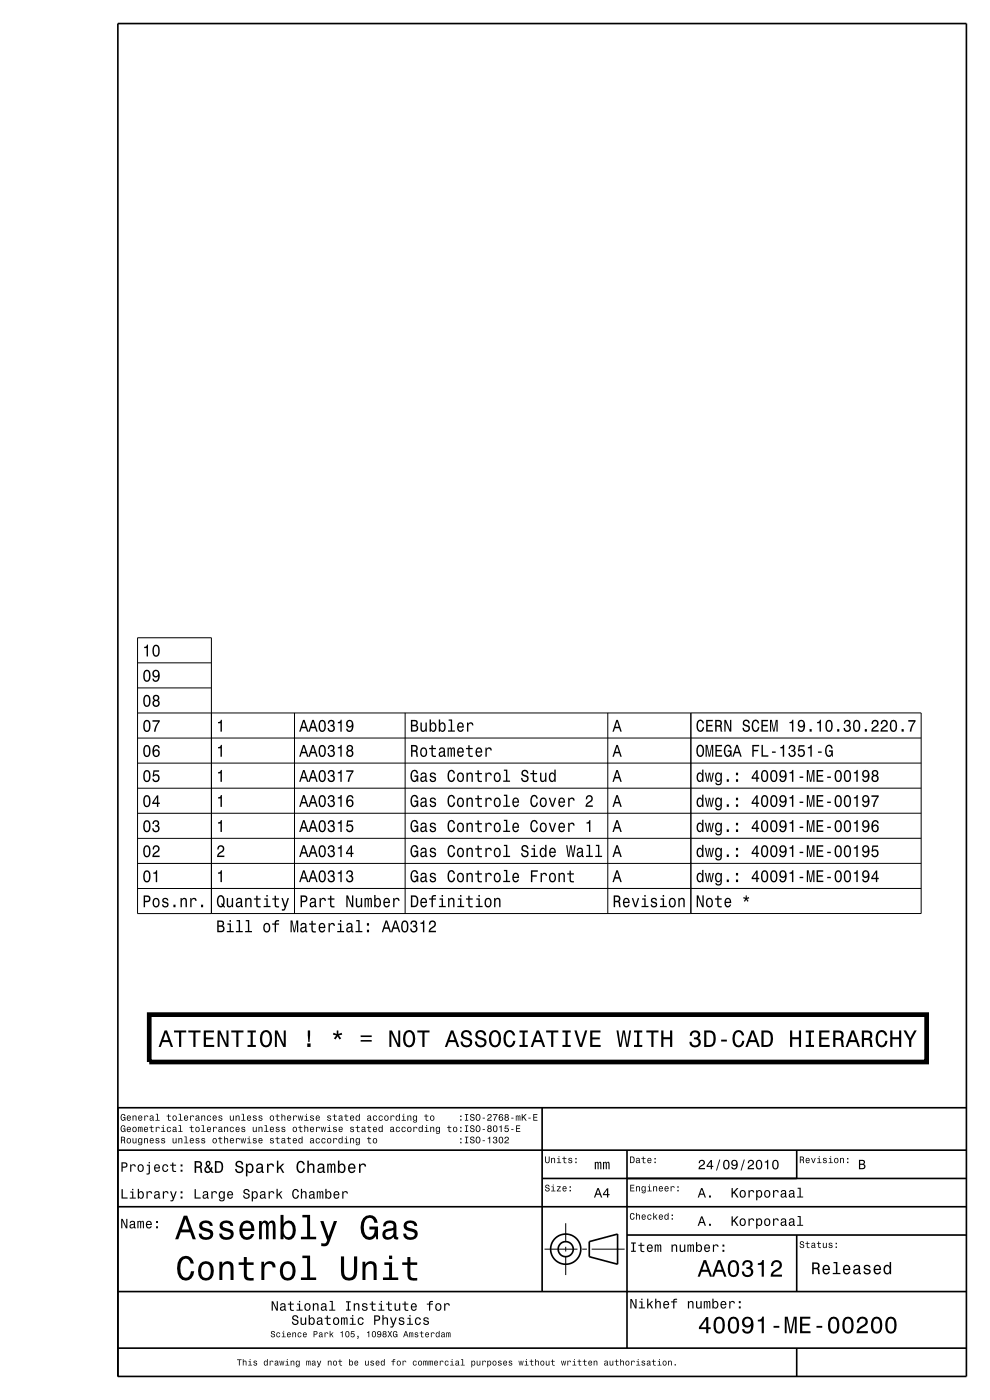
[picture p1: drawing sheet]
<svg xmlns="http://www.w3.org/2000/svg" width="210mm" height="297mm" viewBox="0 0 210 297" stroke-linecap="round" stroke-linejoin="round" font-family="sans-serif">
<g fill="none" stroke="#000" stroke-width=".35">
<path d="M25 5h180v287h-180zM25 235h180M115 235v39M25 256h180M25 244h180M115 250h90M133 244v42M169 244v6M25 274h180M125 263.4l6-1.6v6.4l-6-1.6zM133 262h72M169 262v12"/>
<path d="M25 286h180M169 286v6"/>
<circle cx="120" cy="265" r="1.6"/>
<circle cx="120" cy="265" r="3.2"/>
</g>
<g fill="none" stroke="#000" stroke-width=".21">
<path d="M29.2 140.6h15.6M29.2 145.9h15.6M29.2 156.6h15.6M62.5 151.2v42.6M85.9 151.2v42.6M128.9 151.2v42.6M146.5 151.2v42.6h-117.3v-58.5h15.6v58.5M146.6 151.2v42.6h48.8v-42.6l-166.2 .1M195.4 156.6h-150.5M195.4 161.9h-166.2M195.4 167.2h-166.2M195.4 172.5h-166.2"/>
<path d="M195.4 177.8l-166.2 .1M195.4 183.2h-166.2M195.4 188.5h-166.2M120 259.5v4M115.5 265h7M120 264.5v1M120 266.5v4M123.5 265h1M125.5 265h7"/>
</g>
<g fill="#000">
<path d="M30.6 137.2v.3h.5v1.8h.3v-2.5h-.2a.51 .51 0 0 1-.6 .4zM32.8 136.8a1.88 1.88 0 0 0 0 2.5h.3a1.51 1.51 0 0 0 .6-2.2l-.3-.3zM32.9 137.1h.4l.2 .5v1.2l-.4 .2h-.2l-.2-.5v-.9z" fill-rule="evenodd"/>
<path d="M30.8 142.2a1.88 1.88 0 0 0 0 2.4l.4 .1a1.52 1.52 0 0 0 .5-2.3l-.2-.2zM30.9 142.4h.5l.2 .5-.1 1.2-.3 .3-.3-.1-.2-.5v-.9zM32.5 142.3a.78 .78 0 0 0-.1 1.1 .78 .78 0 0 0 1.2 .1 .72 .72 0 0 1-.6 .9l-.3-.1-.1-.3h-.3a.75 .75 0 0 0 .8 .6 .75 .75 0 0 0 .7-.7l.1-.3a.99 .99 0 0 0-.1-1.1 .99 .99 0 0 0-1-.4zM32.6 142.9a.51 .51 0 0 1 1 0 .51 .51 0 0 1-1 0z" fill-rule="evenodd"/>
<path d="M30.8 147.5a1.88 1.88 0 0 0 0 2.4l.4 .1a1.52 1.52 0 0 0 .5-2.3l-.2-.2zM30.9 147.8h.5l.2 .4-.1 1.2-.3 .3-.3-.1-.2-.5v-.9zM32.6 147.6l-.1 .2a.6 .6 0 0 0 .2 .8 .77 .77 0 0 0-.2 1.1 .77 .77 0 0 0 1.2 0 .77 .77 0 0 0-.2-1.1 .68 .68 0 0 0 .1-1.1 .68 .68 0 0 0-1 .1zM32.6 149.2a.5 .5 0 0 1 1 0 .5 .5 0 0 1-1 0zM32.7 148.1a.4 .4 0 0 1 .8 0 .4 .4 0 0 1-.8 0z" fill-rule="evenodd"/>
<path d="M30.8 152.8a1.88 1.88 0 0 0 0 2.4l.4 .1a1.48 1.48 0 0 0 .6-2.1 .69 .69 0 0 0-1-.4zM30.9 153.1h.5l.2 .5-.1 1.2-.3 .2-.3-.1-.2-.5v-.8zM32.3 152.8v.3h1.3a3.9 3.9 0 0 0-.9 2.1h.3a4 4 0 0 1 .9-2.1v-.3z" fill-rule="evenodd"/>
<path d="M30.8 158.1a1.88 1.88 0 0 0 0 2.4l.4 .1a1.48 1.48 0 0 0 .6-2.1 .69 .69 0 0 0-1-.4zM30.9 158.4h.5l.2 .5-.1 1.2-.3 .2h-.3l-.2-.5v-.9zM32.7 158.2a1.85 1.85 0 0 0 .1 2.3 .81 .81 0 0 0 1.1-.7 .81 .81 0 0 0-1-.8l-.3 .2a.73 .73 0 0 1 .6-.9l.3 .1 .1 .3h.3a.7 .7 0 0 0-.5-.6 .7 .7 0 0 0-.7 .1zM32.6 159.8a.51 .51 0 0 1 1 0 .51 .51 0 0 1-1 0z" fill-rule="evenodd"/>
<path d="M46.2 153.2a.51 .51 0 0 0 .6-.5h.3v2.5h-.3v-1.8h-.6z" fill-rule="evenodd"/>
<path d="M64.3 152.7l-.8 2.5h.3l.2-.7h.9l.2 .7h.3l-.8-2.5zM64.4 153.1l.4 1.1h-.7zM66.2 152.7l-.8 2.5h.3l.2-.7h.9l.3 .7h.3l-.8-2.5zM66.4 153.1l.3 1.1h-.6zM68 152.8a1.88 1.88 0 0 0 0 2.4l.3 .1a1.48 1.48 0 0 0 .7-2.1 .69 .69 0 0 0-1-.4zM68.1 153.1h.5l.2 .5-.1 1.1-.4 .3-.3-.3-.1-.3v-.8zM69.7 152.9l-.2 .6h.3a.43 .43 0 0 1 .3-.6 .43 .43 0 0 1 .5 .5 .43 .43 0 0 1-.5 .4v.3a.48 .48 0 0 1 .6 .3 .48 .48 0 0 1-.4 .6 .48 .48 0 0 1-.5-.6h-.3a.78 .78 0 0 0 1.1 .8 .78 .78 0 0 0 .1-1.3 .68 .68 0 0 0 .1-1 .68 .68 0 0 0-1.1 0zM71.7 153.2v.2h.5v1.8h.3v-2.5h-.2a.51 .51 0 0 1-.6 .5zM73.6 152.9a.78 .78 0 0 0-.1 1.2 .78 .78 0 0 0 1.2 0 .73 .73 0 0 1-.6 .9l-.3-.1-.1-.3h-.3a.75 .75 0 0 0 .8 .7 .75 .75 0 0 0 .7-.8l.1-.3a.99 .99 0 0 0-.1-1.1 .99 .99 0 0 0-1-.3zM73.7 153.5a.5 .5 0 0 1 1 0 .5 .5 0 0 1-1 0z" fill-rule="evenodd"/>
<path d="M87.2 152.7v2.5h.8a.71 .71 0 0 0 .7-.5 .71 .71 0 0 0-.4-.8 .62 .62 0 0 0 .3-.7 .62 .62 0 0 0-.6-.5zM87.5 153h.4a.37 .37 0 0 1 .4 .4 .37 .37 0 0 1-.4 .4h-.4zM87.5 154.1h.4a.43 .43 0 0 1 .5 .4 .43 .43 0 0 1-.4 .4h-.5zM89.2 153.3v1.3a.57 .57 0 0 0 .3 .7 .57 .57 0 0 0 .8-.4v.3h.2v-1.9h-.2v1.1a.48 .48 0 0 1-.7 .6l-.1-.3v-1.4zM91.1 152.6v2.6h.3v-.3l.2 .3a.61 .61 0 0 0 .9-.5 1.11 1.11 0 0 0-.6-1.5l-.5 .4v-1zM91.7 153.6l.2-.1a.87 .87 0 0 1 0 1.5 .87 .87 0 0 1-.2-1.4zM93.1 152.6v2.6h.3v-.3l.2 .3a.61 .61 0 0 0 .9-.5 1.11 1.11 0 0 0-.6-1.5l-.5 .4v-1zM93.5 153.7a.37 .37 0 0 1 .6 0l.2 .5a.6 .6 0 0 1-.5 .8 .88 .88 0 0 1-.3-1.3zM95.2 152.6v.3h.4v2.1h-.6v.2h1.5v-.2h-.6v-2.4zM97.2 153.5a1.13 1.13 0 0 0 .5 1.8 .7 .7 0 0 0 .7-.6h-.3l-.4 .3a.53 .53 0 0 1-.4-.7h1.1a.77 .77 0 0 0-.3-.9 .77 .77 0 0 0-.9 .1zM97.4 153.6l.1-.1a.44 .44 0 0 1 .5 .1 .44 .44 0 0 1 .1 .5h-.8zM99.1 153.3v1.9h.2v-1.1a.48 .48 0 0 1 .6-.6l.2 .4h.3a.57 .57 0 0 0-.4-.7 .57 .57 0 0 0-.7 .4v-.3z" fill-rule="evenodd"/>
<path d="M130.7 152.7l-.8 2.5h.3l.3-.7h.8l.3 .7h.3l-.8-2.5zM130.9 153.1l.3 1.1h-.6z" fill-rule="evenodd"/>
<path d="M147.9 158.3a1.51 1.51 0 0 0 .6 2.3 1.52 1.52 0 0 0 .6-2.3 .71 .71 0 0 0-1.2 0zM148.3 158.3h.2a1.25 1.25 0 0 1 0 2 1.27 1.27 0 0 1-.2-2zM149.7 158v2.5h.2v-2.2l.4 2.2h.3l.4-2.2v2.2h.3v-2.5h-.4l-.4 2.2-.4-2.2zM151.8 158v2.5h1.4v-.3h-1.1v-.8h1v-.3h-1v-.8h1.1v-.3zM153.8 158.3a1.5 1.5 0 0 0 .6 2.3l.3-.1 .3-.3v.3h.2v-1.3h-.8v.3h.5a.64 .64 0 0 1-.5 .8 1.22 1.22 0 0 1 0-2l.3 .1 .1 .4h.4a.76 .76 0 0 0-.5-.8 .76 .76 0 0 0-.9 .3zM156.2 158l-.8 2.5h.3l.2-.7h.9l.2 .7h.3l-.8-2.5zM156.3 158.4l.4 1.1h-.7zM159.6 158v2.5h.3v-1.1h.9v-.3h-.9v-.8h1.1v-.3zM161.5 158v2.5h1.5v-.3h-1.2v-2.2zM163.8 159.4v.3h.7v-.3zM165.5 158.5v.3h.5v1.7h.3v-2.5h-.2a.51 .51 0 0 1-.6 .5zM167.5 158.2l-.2 .6h.3a.43 .43 0 0 1 .3-.5 .43 .43 0 0 1 .5 .4 .43 .43 0 0 1-.5 .4v.3a.48 .48 0 0 1 .6 .4 .48 .48 0 0 1-.5 .5 .48 .48 0 0 1-.5-.6h-.3a.78 .78 0 0 0 1.1 .8 .78 .78 0 0 0 .1-1.3 .68 .68 0 0 0 .1-1 .68 .68 0 0 0-1 0zM169.4 158.1l-.1 1.3h.2a.52 .52 0 0 1 .8-.1 .52 .52 0 0 1 0 .8 .52 .52 0 0 1-.8 0v-.2h-.3a.8 .8 0 0 0 1 .6 .8 .8 0 0 0 .5-1.1 .8 .8 0 0 0-1.1-.3l.1-.7h.9v-.3zM171.4 158.5v.3h.5v1.7h.3v-2.5h-.2a.5 .5 0 0 1-.6 .5zM173.5 159.4v.3h.8v-.3zM175.2 158.3a1.5 1.5 0 0 0 .6 2.3l.4-.1 .2-.3 .1 .3h.2v-1.3h-.9v.3h.6a.65 .65 0 0 1-.5 .8 1.22 1.22 0 0 1 0-2l.3 .1 .1 .4h.3a.76 .76 0 0 0-.5-.8 .76 .76 0 0 0-.9 .3z" fill-rule="evenodd"/>
<path d="M148 153a1.51 1.51 0 0 0 .6 2.3 .91 .91 0 0 0 .8-1h-.3a.55 .55 0 0 1-.7 .6 1.4 1.4 0 0 1 .2-2l.3 .2 .1 .4h.3a.76 .76 0 0 0-.5-.8 .76 .76 0 0 0-.8 .3zM149.8 152.7v2.5h1.4v-.3h-1.1v-.8h1v-.3h-1v-.8h1.1v-.3zM151.7 152.7v2.5h.3v-1h.7l.2 1h.3l-.2-1-.2-.2a.7 .7 0 0 0 .3-.8 .7 .7 0 0 0-.6-.5zM152 153h.4a.42 .42 0 0 1 .4 .4 .42 .42 0 0 1-.4 .4h-.4zM153.6 152.7v2.5h.3v-2l.9 2h.3v-2.5h-.2v2.1l-.9-2.1zM157.8 152.9a.77 .77 0 0 0-.2 .8 .77 .77 0 0 0 .8 .4 .47 .47 0 0 1 .2 .9 .47 .47 0 0 1-.8-.4v-.2h-.3a.81 .81 0 0 0 .7 .9 .81 .81 0 0 0 .9-.8 .81 .81 0 0 0-1-.8 .44 .44 0 0 1-.2-.6 .44 .44 0 0 1 .6-.2 .44 .44 0 0 1 .2 .6h.3a.76 .76 0 0 0-.4-.8 .76 .76 0 0 0-.8 .2zM159.7 153a1.51 1.51 0 0 0 .6 2.3 .91 .91 0 0 0 .8-1h-.3a.55 .55 0 0 1-.7 .6 1.4 1.4 0 0 1 .2-2l.3 .2 .1 .4h.3a.75 .75 0 0 0-.5-.8 .75 .75 0 0 0-.8 .3zM161.5 152.7v2.5h1.4v-.3h-1.1v-.8h1v-.3h-1v-.8h1.1v-.3zM163.3 152.7v2.5h.3v-2.3l.4 2.3h.3l.4-2.3v2.3h.3v-2.5h-.4l-.5 2.2-.4-2.2zM167.5 153.2v.2h.5v1.8h.3v-2.5h-.2a.51 .51 0 0 1-.6 .5zM169.4 152.9a.78 .78 0 0 0-.1 1.2 .78 .78 0 0 0 1.2 0 .72 .72 0 0 1-.6 .9l-.3-.1-.1-.3h-.3a.75 .75 0 0 0 .8 .7 .75 .75 0 0 0 .7-.8l.1-.3a.99 .99 0 0 0-.1-1.1 .99 .99 0 0 0-1-.3zM169.5 153.5a.51 .51 0 0 1 1 0 .51 .51 0 0 1-1 0zM171.7 154.7v.5h.5v-.5zM173.3 153.2v.2h.5v1.8h.3v-2.5h-.2a.51 .51 0 0 1-.6 .5zM175.5 152.8a1.88 1.88 0 0 0 0 2.4l.4 .1a1.51 1.51 0 0 0 .5-2.3l-.2-.2zM175.6 153.1h.5l.2 .5-.1 1.1-.3 .3-.4-.3-.1-.3v-.8zM177.6 154.7v.5h.4v-.5zM179.2 152.9l-.2 .6h.3a.43 .43 0 0 1 .3-.6 .43 .43 0 0 1 .5 .5 .43 .43 0 0 1-.5 .4v.3a.48 .48 0 0 1 .6 .3 .48 .48 0 0 1-.5 .6 .48 .48 0 0 1-.5-.6h-.3a.78 .78 0 0 0 1.1 .8 .78 .78 0 0 0 .1-1.3 .68 .68 0 0 0 .1-1.1 .68 .68 0 0 0-1 .1zM181.4 152.8a1.89 1.89 0 0 0 0 2.4l.3 .1a1.51 1.51 0 0 0 .6-2.3l-.3-.2zM181.5 153.1h.4l.3 .5-.1 1.1-.4 .3-.2-.1-.2-.5v-.8zM183.4 154.7v.5h.5v-.5zM185.1 152.9l-.2 .7h.3a.49 .49 0 0 1 .3-.6 .49 .49 0 0 1 .6 .4 .49 .49 0 0 1-.4 .6l-.2 .1a1.17 1.17 0 0 0-.7 1.1h1.6v-.3h-1.3l.6-.6a.8 .8 0 0 0 .6-1.1 .8 .8 0 0 0-1.2-.3zM187 152.9l-.2 .7h.3a.49 .49 0 0 1 .4-.6 .49 .49 0 0 1 .6 .4 .49 .49 0 0 1-.4 .6l-.2 .1a1.16 1.16 0 0 0-.7 1.1h1.5v-.3h-1.2l.5-.6a.8 .8 0 0 0 .7-1.1 .8 .8 0 0 0-1.3-.3zM189.2 152.8a1.89 1.89 0 0 0 0 2.4l.3 .1a1.51 1.51 0 0 0 .6-2.3l-.2-.2zM189.3 153.1h.4l.3 .5-.1 1.1-.4 .3-.2-.1-.2-.5v-.8zM191.2 154.7v.5h.5v-.5zM192.7 152.8v.3h1.2a3.8 3.8 0 0 0-.9 2.1h.3a3.9 3.9 0 0 1 .9-2.1v-.3z" fill-rule="evenodd"/>
<path d="M30.8 163.4a1.88 1.88 0 0 0 0 2.5h.4a1.51 1.51 0 0 0 .5-2.2l-.2-.3zM30.9 163.7h.5l.2 .5-.1 1.2-.3 .2h-.3l-.2-.5v-.9zM32.5 163.4l-.1 1.3h.2a.53 .53 0 0 1 .8-.1 .53 .53 0 0 1 0 .8 .53 .53 0 0 1-.8-.2h-.3a.8 .8 0 0 0 1 .6 .8 .8 0 0 0 .5-1.1 .8 .8 0 0 0-1.1-.3l.1-.7h1v-.3z" fill-rule="evenodd"/>
<path d="M30.8 168.7a1.88 1.88 0 0 0 0 2.5l.4 .1a1.52 1.52 0 0 0 .5-2.3l-.2-.3zM30.9 169h.5l.2 .5-.1 1.2-.3 .3-.3-.1-.2-.5v-.9zM33.3 168.7l-1 1.5v.4h1v.6h.3v-.6h.3v-.3h-.3v-1.6zM33.3 169.2v1.1h-.7z" fill-rule="evenodd"/>
<path d="M30.8 174.1a1.88 1.88 0 0 0 0 2.4l.4 .1a1.52 1.52 0 0 0 .5-2.3l-.2-.2zM30.9 174.3h.5l.2 .5-.1 1.2-.3 .3-.3-.1-.2-.5v-.9zM32.5 174.2l-.2 .6h.3a.43 .43 0 0 1 .4-.6 .43 .43 0 0 1 .5 .5 .43 .43 0 0 1-.6 .4v.2a.48 .48 0 0 1 .6 .4 .48 .48 0 0 1-.4 .6 .48 .48 0 0 1-.5-.6h-.3a.78 .78 0 0 0 1.1 .8 .78 .78 0 0 0 .1-1.3 .68 .68 0 0 0 .1-1.1 .68 .68 0 0 0-1.1 .1z" fill-rule="evenodd"/>
<path d="M46.2 158.5a.51 .51 0 0 0 .6-.5h.3v2.5h-.3v-1.7h-.6z" fill-rule="evenodd"/>
<path d="M46.2 163.8a.51 .51 0 0 0 .6-.5h.3v2.6h-.3v-1.8h-.6z" fill-rule="evenodd"/>
<path d="M46.2 169.1a.51 .51 0 0 0 .6-.4h.3v2.5h-.3v-1.8h-.6z" fill-rule="evenodd"/>
<path d="M46.2 174.5a.51 .51 0 0 0 .6-.5h.3v2.5h-.3v-1.8h-.6z" fill-rule="evenodd"/>
<path d="M64.3 158l-.8 2.5h.3l.2-.7h.9l.2 .7h.3l-.8-2.5zM64.4 158.4l.4 1.1h-.7zM66.2 158l-.8 2.5h.3l.2-.7h.9l.3 .7h.3l-.8-2.5zM66.4 158.4l.3 1.1h-.6zM68 158.1a1.88 1.88 0 0 0 0 2.4l.3 .1a1.48 1.48 0 0 0 .7-2.1 .69 .69 0 0 0-1-.4zM68.1 158.4h.5l.2 .5-.1 1.2-.4 .2-.3-.2-.1-.3v-.9zM69.7 158.2l-.2 .6h.3a.43 .43 0 0 1 .3-.5 .43 .43 0 0 1 .5 .4 .43 .43 0 0 1-.5 .4v.3a.48 .48 0 0 1 .6 .4 .48 .48 0 0 1-.4 .5 .48 .48 0 0 1-.5-.5h-.3a.78 .78 0 0 0 1.1 .7 .78 .78 0 0 0 .1-1.3 .68 .68 0 0 0 .1-1 .68 .68 0 0 0-1.1 0zM71.7 158.5v.3h.5v1.7h.3v-2.5h-.2a.51 .51 0 0 1-.6 .5zM73.7 158.2l-.1 .2a.6 .6 0 0 0 .2 .8 .77 .77 0 0 0-.2 1.1 .77 .77 0 0 0 1.2 0 .77 .77 0 0 0-.2-1.1 .68 .68 0 0 0 .1-1 .68 .68 0 0 0-1 0zM73.7 159.8a.5 .5 0 0 1 1 0 .5 .5 0 0 1-1 0zM73.8 158.7a.4 .4 0 0 1 .8 0 .4 .4 0 0 1-.8 0z" fill-rule="evenodd"/>
<path d="M64.3 163.4l-.8 2.5h.3l.2-.8h.9l.2 .8h.3l-.8-2.5zM64.4 163.7l.4 1.1h-.7zM66.2 163.4l-.8 2.5h.3l.2-.8h.9l.3 .8h.3l-.8-2.5zM66.4 163.7l.3 1.1h-.6zM68 163.4a1.88 1.88 0 0 0 0 2.4l.3 .1a1.51 1.51 0 0 0 .6-2.2l-.2-.3zM68.1 163.7h.5l.2 .5-.1 1.2-.4 .2-.3-.2-.1-.3v-.9zM69.7 163.6l-.2 .6h.3a.43 .43 0 0 1 .3-.6 .43 .43 0 0 1 .5 .4 .43 .43 0 0 1-.5 .4v.3a.48 .48 0 0 1 .6 .4 .48 .48 0 0 1-.4 .5 .48 .48 0 0 1-.5-.5h-.3a.78 .78 0 0 0 1.1 .8 .78 .78 0 0 0 .1-1.4 .68 .68 0 0 0 .1-1 .68 .68 0 0 0-1.1 .1zM71.7 163.8v.3h.5v1.8h.3v-2.6h-.2a.51 .51 0 0 1-.6 .5zM73.4 163.4v.3h1.3a3.9 3.9 0 0 0-.9 2.2h.3a4 4 0 0 1 .9-2.2v-.3z" fill-rule="evenodd"/>
<path d="M64.3 168.7l-.8 2.5h.3l.2-.8h.9l.2 .8h.3l-.8-2.5zM64.4 169l.4 1.1h-.7zM66.2 168.7l-.8 2.5h.3l.2-.8h.9l.3 .8h.3l-.8-2.5zM66.4 169l.3 1.1h-.6zM68 168.7a1.88 1.88 0 0 0 0 2.5h.3a1.52 1.52 0 0 0 .6-2.2l-.2-.3zM68.1 169h.5l.2 .5-.1 1.2-.4 .3-.3-.3-.1-.3v-.9zM69.7 168.9l-.2 .6h.3a.43 .43 0 0 1 .3-.6 .43 .43 0 0 1 .5 .4 .43 .43 0 0 1-.5 .4v.3a.48 .48 0 0 1 .6 .4 .48 .48 0 0 1-.4 .6 .48 .48 0 0 1-.5-.6h-.3a.78 .78 0 0 0 1.1 .8 .78 .78 0 0 0 .1-1.4 .68 .68 0 0 0 .1-1 .68 .68 0 0 0-1.1 .1zM71.7 169.1v.3h.5v1.8h.3v-2.5h-.2a.5 .5 0 0 1-.6 .4zM73.8 168.9a1.85 1.85 0 0 0 .1 2.3 .81 .81 0 0 0 1.1-.7 .81 .81 0 0 0-1-.8l-.3 .2a.73 .73 0 0 1 .6-1l.3 .2 .1 .3h.3a.71 .71 0 0 0-.5-.7 .71 .71 0 0 0-.7 .2zM73.7 170.4a.51 .51 0 0 1 1 0 .51 .51 0 0 1-1 0z" fill-rule="evenodd"/>
<path d="M64.3 174l-.8 2.5h.3l.2-.7h.9l.2 .7h.3l-.8-2.5zM64.4 174.4l.4 1.1h-.7zM66.2 174l-.8 2.5h.3l.2-.7h.9l.3 .7h.3l-.8-2.5zM66.4 174.4l.3 1.1h-.6zM68 174.1a1.88 1.88 0 0 0 0 2.4l.3 .1a1.52 1.52 0 0 0 .6-2.3l-.2-.2zM68.1 174.3h.5l.2 .5-.1 1.2-.4 .3-.3-.3-.1-.3v-.9zM69.7 174.2l-.2 .6h.3a.43 .43 0 0 1 .3-.6 .43 .43 0 0 1 .5 .5 .43 .43 0 0 1-.5 .4v.2a.48 .48 0 0 1 .6 .4 .48 .48 0 0 1-.4 .6 .48 .48 0 0 1-.5-.6h-.3a.78 .78 0 0 0 1.1 .8 .78 .78 0 0 0 .1-1.3 .68 .68 0 0 0 .1-1.1 .68 .68 0 0 0-1.1 .1zM71.7 174.5v.2h.5v1.8h.3v-2.5h-.2a.5 .5 0 0 1-.6 .5zM73.6 174l-.1 1.4h.2a.52 .52 0 0 1 .8-.1 .52 .52 0 0 1 0 .7 .52 .52 0 0 1-.8 0v-.2h-.3a.8 .8 0 0 0 1 .7 .8 .8 0 0 0 .5-1.1 .8 .8 0 0 0-1.1-.4l.1-.7h.9v-.3z" fill-rule="evenodd"/>
<path d="M87.2 158v2.5h.3v-1h.7l.2 1h.3l-.2-1-.2-.2a.7 .7 0 0 0 .3-.8 .7 .7 0 0 0-.7-.5zM87.5 158.3h.4a.42 .42 0 0 1 .4 .5 .42 .42 0 0 1-.5 .4h-.3zM89.3 158.8a1.12 1.12 0 0 0 .6 1.8 1.09 1.09 0 0 0 .7-1 1.09 1.09 0 0 0-.7-1.1zM89.5 159a.4 .4 0 0 1 .7 0l.1 .6a.59 .59 0 0 1-.4 .7 .87 .87 0 0 1-.4-1.3zM91.5 158.1v.6h-.5v.2h.5v1.3a.65 .65 0 0 0 1 .4v-.3l-.6-.1-.1-.3v-1h.7v-.2h-.7v-.6zM93.3 158.7l-.2 .5h.3a.34 .34 0 0 1 .4-.4 .34 .34 0 0 1 .1 .6 .61 .61 0 0 0-.8 .2 .61 .61 0 0 0 .2 .8 .61 .61 0 0 0 .8-.1l.1 .2h.4v-.2h-.2v-1.2a.64 .64 0 0 0-.4-.6 .64 .64 0 0 0-.7 .2zM93.4 159.8l.7-.2v.3a.39 .39 0 0 1-.4 .4 .39 .39 0 0 1-.4-.4zM94.9 158.6v1.9h.3v-1.3l.1-.4h.2l.1 .2v1.5h.2l.1-1.4 .2-.3 .1 .4v1.3h.3v-1.3a.5 .5 0 0 0-.3-.7l-.4 .3-.3-.3-.3 .3v-.2zM97.2 158.8a1.13 1.13 0 0 0 .5 1.8 .7 .7 0 0 0 .7-.6h-.3l-.4 .3a.52 .52 0 0 1-.4-.6h1.1a.77 .77 0 0 0-.3-1 .77 .77 0 0 0-.9 .1zM97.4 159l.1-.1a.44 .44 0 0 1 .5 0 .44 .44 0 0 1 .1 .5h-.8zM99.3 158.1v.6h-.5v.2h.5l.1 1.3a.65 .65 0 0 0 .9 .4v-.3l-.6-.1-.1-.3v-1h.7v-.2h-.7v-.6zM101.1 158.8a1.14 1.14 0 0 0 .5 1.8 .7 .7 0 0 0 .7-.6h-.3l-.4 .3a.52 .52 0 0 1-.4-.6h1.1a.77 .77 0 0 0-.3-1 .77 .77 0 0 0-.9 .1zM101.3 159l.1-.1a.44 .44 0 0 1 .5 0 .44 .44 0 0 1 .1 .5h-.8zM103 158.6v1.9h.2v-1.1a.48 .48 0 0 1 .6-.6l.2 .4h.3a.57 .57 0 0 0-.4-.6 .57 .57 0 0 0-.7 .3v-.3z" fill-rule="evenodd"/>
<path d="M87.3 163.6a1.5 1.5 0 0 0 .6 2.3l.6-.4 .1 .4h.1v-1.4h-.8v.3h.5a.64 .64 0 0 1-.5 .8 1.22 1.22 0 0 1 0-2l.3 .1 .2 .4h.3a.76 .76 0 0 0-.5-.8 .76 .76 0 0 0-.9 .3zM89.4 164l-.2 .5h.3a.34 .34 0 0 1 .4-.4 .34 .34 0 0 1 .1 .6 .61 .61 0 0 0-.8 .2 .61 .61 0 0 0 .2 .9 .61 .61 0 0 0 .8-.2l.1 .2 .4 .1v-.3h-.2v-1.2a.64 .64 0 0 0-.4-.5 .64 .64 0 0 0-.7 .1zM89.5 165.1l.7-.2v.3a.39 .39 0 0 1-.4 .5 .39 .39 0 0 1-.3-.6zM91.3 164l-.1 .4 .1 .4 .9 .3a.39 .39 0 0 1-.3 .6 .39 .39 0 0 1-.5-.4h-.3a.66 .66 0 0 0 .9 .6 .66 .66 0 0 0 .2-1.1l-.7-.2a.35 .35 0 0 1 .3-.5 .35 .35 0 0 1 .4 .3h.3a.68 .68 0 0 0-1.2-.4zM95.1 163.6a1.51 1.51 0 0 0 .7 2.3 .91 .91 0 0 0 .8-1h-.4a.55 .55 0 0 1-.7 .7 1.4 1.4 0 0 1 .3-2l.2 .1 .2 .4h.3a.75 .75 0 0 0-.5-.8 .75 .75 0 0 0-.9 .3zM97.1 164.1a1.12 1.12 0 0 0 .6 1.8 1.09 1.09 0 0 0 .7-1 1.09 1.09 0 0 0-.7-1zM97.3 164.3a.4 .4 0 0 1 .7 0l.1 .6a.59 .59 0 0 1-.4 .7 .87 .87 0 0 1-.4-1.3zM99 163.9v2h.2v-1.2a.48 .48 0 0 1 .7-.5l.1 .2v1.5h.3v-1.3a.57 .57 0 0 0-.4-.7 .57 .57 0 0 0-.7 .3v-.3zM101.3 163.4v.6h-.5v.3h.5v1.2a.65 .65 0 0 0 .9 .4v-.3l-.6-.1v-.3v-.9h.6v-.3h-.6v-.6zM103 163.9v2h.2v-1.1a.48 .48 0 0 1 .6-.6l.2 .3h.3a.57 .57 0 0 0-.4-.6 .57 .57 0 0 0-.7 .3v-.3zM104.9 164.1a1.12 1.12 0 0 0 .6 1.8 1.09 1.09 0 0 0 .7-1 1.09 1.09 0 0 0-.7-1zM105.1 164.3a.4 .4 0 0 1 .7 0l.1 .6a.59 .59 0 0 1-.4 .7 .87 .87 0 0 1-.4-1.3zM106.9 163.3v.2h.4v2.1h-.6v.3h1.5v-.3h-.6v-2.3zM110.8 163.5a.77 .77 0 0 0-.1 .9 .77 .77 0 0 0 .8 .4 .47 .47 0 0 1 .1 .8 .47 .47 0 0 1-.7-.3l-.1-.3h-.3a.81 .81 0 0 0 .8 1 .81 .81 0 0 0 .8-.9 .81 .81 0 0 0-.9-.7 .44 .44 0 0 1-.2-.6 .44 .44 0 0 1 .5-.3 .44 .44 0 0 1 .3 .6h.3a.76 .76 0 0 0-.5-.7 .76 .76 0 0 0-.8 .1zM113 163.4v.6h-.5v.3h.5v1.2a.65 .65 0 0 0 .9 .4v-.3l-.6-.1v-.3v-.9h.6v-.3h-.6v-.6zM114.6 163.9v1.3a.57 .57 0 0 0 .3 .7 .57 .57 0 0 0 .7-.3v.3h.3v-2h-.3v1.1a.48 .48 0 0 1-.6 .6l-.1-.2-.1-1.5zM116.6 164.1a1.17 1.17 0 0 0 .5 1.8l.5-.3v.3h.3v-2.6h-.3v.9l-.2-.3a.55 .55 0 0 0-.8 .2zM117 164.2l.1-.1a.85 .85 0 0 1 0 1.5 .88 .88 0 0 1-.1-1.4z" fill-rule="evenodd"/>
<path d="M87.3 169a1.5 1.5 0 0 0 .6 2.2l.3-.1 .3-.3 .1 .4h.1v-1.4h-.8v.3l.5 .1a.64 .64 0 0 1-.5 .7 1.22 1.22 0 0 1 0-2l.3 .1 .2 .4h.3a.76 .76 0 0 0-.5-.8 .76 .76 0 0 0-.9 .4zM89.4 169.3l-.2 .5h.3a.34 .34 0 0 1 .4-.4 .34 .34 0 0 1 .1 .6 .61 .61 0 0 0-.8 .3 .61 .61 0 0 0 .2 .8 .61 .61 0 0 0 .8-.2l.1 .2 .4 .1v-.3h-.2v-1.1a.64 .64 0 0 0-.4-.6 .64 .64 0 0 0-.7 .1zM89.5 170.4l.7-.2v.3a.39 .39 0 0 1-.4 .5 .39 .39 0 0 1-.4-.5zM91.3 169.3l-.1 .4 .1 .4 .9 .4a.39 .39 0 0 1-.3 .5 .39 .39 0 0 1-.5-.4h-.3a.66 .66 0 0 0 .9 .6 .66 .66 0 0 0 .2-1.1l-.7-.2a.35 .35 0 0 1 .3-.5 .35 .35 0 0 1 .4 .4l.3-.1a.68 .68 0 0 0-1.2-.4zM95.1 168.9a1.51 1.51 0 0 0 .7 2.3 .91 .91 0 0 0 .8-1h-.4a.55 .55 0 0 1-.7 .7 1.4 1.4 0 0 1 .3-2l.2 .1 .2 .4h.3a.75 .75 0 0 0-.5-.7 .75 .75 0 0 0-.9 .2zM97.1 169.4a1.12 1.12 0 0 0 .6 1.8 1.09 1.09 0 0 0 .7-1 1.09 1.09 0 0 0-.7-1zM97.3 169.6a.4 .4 0 0 1 .7 0l.1 .6a.59 .59 0 0 1-.4 .8 .87 .87 0 0 1-.4-1.4zM99 169.2v2h.2v-1.1a.48 .48 0 0 1 .7-.6l.1 .3v1.4h.3v-1.3a.57 .57 0 0 0-.4-.7 .57 .57 0 0 0-.7 .3v-.3zM101.3 168.7v.6h-.5v.3h.5v1.3a.65 .65 0 0 0 .9 .3v-.2l-.6-.1v-.4v-.9h.6v-.3h-.6v-.6zM103 169.2v2h.2v-1.1a.48 .48 0 0 1 .6-.6l.2 .3h.3a.57 .57 0 0 0-.4-.6 .57 .57 0 0 0-.7 .4v-.4zM104.9 169.4a1.12 1.12 0 0 0 .6 1.8 1.09 1.09 0 0 0 .7-1 1.09 1.09 0 0 0-.7-1zM105.1 169.6a.4 .4 0 0 1 .7 0l.1 .6a.59 .59 0 0 1-.4 .8 .87 .87 0 0 1-.4-1.4zM106.9 168.6v.3h.4v2h-.6v.3h1.5v-.3h-.6v-2.3zM108.9 169.4a1.14 1.14 0 0 0 .5 1.8 .7 .7 0 0 0 .7-.6h-.3l-.4 .4a.53 .53 0 0 1-.4-.7h1.1a.77 .77 0 0 0-.3-.9 .77 .77 0 0 0-.9 0zM109.1 169.6l.1-.1a.39 .39 0 0 1 .6 .3v.2h-.8zM112.7 168.9a1.51 1.51 0 0 0 .6 2.3 .91 .91 0 0 0 .8-1h-.3a.55 .55 0 0 1-.7 .7 1.4 1.4 0 0 1 .2-2l.3 .1 .2 .4h.3a.76 .76 0 0 0-.5-.7 .76 .76 0 0 0-.9 .2zM114.7 169.4a1.12 1.12 0 0 0 .5 1.8 1.09 1.09 0 0 0 .8-1 1.09 1.09 0 0 0-.8-1zM114.9 169.6a.4 .4 0 0 1 .7 0l.1 .6a.59 .59 0 0 1-.5 .8 .87 .87 0 0 1-.3-1.4zM116.4 169.2l.6 2h.3l.7-2h-.3l-.5 1.6-.5-1.6zM118.6 169.4a1.14 1.14 0 0 0 .5 1.8 .7 .7 0 0 0 .7-.6h-.3l-.3 .4a.53 .53 0 0 1-.5-.7h1.2a.77 .77 0 0 0-.3-.9 .77 .77 0 0 0-1 0zM118.8 169.6l.2-.1a.39 .39 0 0 1 .5 .3l.1 .2h-.9zM120.5 169.2v2h.3v-1.1a.48 .48 0 0 1 .6-.6l.2 .3h.3a.57 .57 0 0 0-.4-.6 .57 .57 0 0 0-.7 .4v-.4zM124.5 168.9l-.2 .7h.3a.49 .49 0 0 1 .3-.6 .49 .49 0 0 1 .6 .4 .49 .49 0 0 1-.4 .5l-.2 .2a1.17 1.17 0 0 0-.7 1.1h1.6v-.3h-1.3l.6-.6a.8 .8 0 0 0 .6-1.1 .8 .8 0 0 0-1.2-.3z" fill-rule="evenodd"/>
<path d="M87.3 174.3a1.5 1.5 0 0 0 .6 2.3l.3-.1 .3-.3 .1 .3h.1v-1.4h-.8v.4h.5a.64 .64 0 0 1-.5 .8 1.22 1.22 0 0 1 0-2.1l.3 .2 .2 .3h.3a.76 .76 0 0 0-.5-.7 .76 .76 0 0 0-.9 .3zM89.4 174.7l-.2 .4h.3a.34 .34 0 0 1 .4-.4 .34 .34 0 0 1 .1 .6 .61 .61 0 0 0-.8 .3 .61 .61 0 0 0 .2 .8 .61 .61 0 0 0 .8-.2l.1 .3h.4v-.2l-.2-.1v-1.1a.64 .64 0 0 0-.4-.6 .64 .64 0 0 0-.7 .2zM89.5 175.7l.7-.2v.3a.39 .39 0 0 1-.4 .5 .39 .39 0 0 1-.4-.5zM91.3 174.7l-.1 .4 .1 .3 .9 .4a.39 .39 0 0 1-.3 .5 .39 .39 0 0 1-.5-.4h-.3a.66 .66 0 0 0 .9 .7 .66 .66 0 0 0 .2-1.2l-.7-.2a.35 .35 0 0 1 .3-.5 .35 .35 0 0 1 .4 .4h.3a.68 .68 0 0 0-1.2-.4zM95.1 174.3a1.51 1.51 0 0 0 .7 2.3 .91 .91 0 0 0 .8-1h-.4a.54 .54 0 0 1-.7 .6 1.62 1.62 0 0 1 0-1.9 .46 .46 0 0 1 .7 .4h.3a.75 .75 0 0 0-.5-.7 .75 .75 0 0 0-.9 .3zM97.1 174.8a1.12 1.12 0 0 0 .6 1.8 1.09 1.09 0 0 0 .7-1.1 1.09 1.09 0 0 0-.7-1zM97.3 175a.4 .4 0 0 1 .7 0l.1 .5a.59 .59 0 0 1-.4 .8 .88 .88 0 0 1-.4-1.3zM99 174.6v1.9h.2v-1.1a.48 .48 0 0 1 .7-.6l.1 .3v1.4h.3v-1.3a.57 .57 0 0 0-.4-.7 .57 .57 0 0 0-.7 .4v-.3zM101.3 174.1v.5h-.5v.3h.5v1.3a.65 .65 0 0 0 .9 .3v-.2l-.6-.1v-.4v-.9h.6v-.3h-.6v-.5zM103 174.6v1.9h.2v-1.1a.48 .48 0 0 1 .6-.6l.2 .4h.3a.57 .57 0 0 0-.4-.7 .57 .57 0 0 0-.7 .4v-.3zM104.9 174.8a1.12 1.12 0 0 0 .6 1.8 1.09 1.09 0 0 0 .7-1.1 1.09 1.09 0 0 0-.7-1zM105.1 175a.4 .4 0 0 1 .7 0l.1 .5a.59 .59 0 0 1-.4 .8 .88 .88 0 0 1-.4-1.3zM106.9 173.9v.3h.4v2h-.6v.3h1.5v-.3h-.6v-2.3zM108.9 174.8a1.14 1.14 0 0 0 .5 1.8 .7 .7 0 0 0 .7-.7h-.3l-.4 .4a.53 .53 0 0 1-.4-.7h1.1a.77 .77 0 0 0-.3-.9 .77 .77 0 0 0-.9 .1zM109.1 174.9l.1-.1a.44 .44 0 0 1 .5 .1 .44 .44 0 0 1 .1 .5h-.8zM112.7 174.3a1.51 1.51 0 0 0 .6 2.3 .91 .91 0 0 0 .8-1h-.3a.55 .55 0 0 1-.7 .6 1.62 1.62 0 0 1 0-1.9 .46 .46 0 0 1 .7 .4h.3a.76 .76 0 0 0-.5-.7 .76 .76 0 0 0-.9 .3zM114.7 174.8a1.12 1.12 0 0 0 .5 1.8 1.09 1.09 0 0 0 .8-1.1 1.09 1.09 0 0 0-.8-1zM114.9 175a.4 .4 0 0 1 .7 0l.1 .5a.59 .59 0 0 1-.5 .8 .88 .88 0 0 1-.3-1.3zM116.4 174.6l.6 1.9h.3l.7-1.9h-.3l-.5 1.5-.5-1.5zM118.6 174.8a1.14 1.14 0 0 0 .5 1.8 .7 .7 0 0 0 .7-.7h-.3l-.3 .4a.53 .53 0 0 1-.5-.7h1.2a.77 .77 0 0 0-.3-.9 .77 .77 0 0 0-1 .1zM118.8 174.9l.2-.1a.44 .44 0 0 1 .4 .1 .44 .44 0 0 1 .2 .5h-.9zM120.5 174.6v1.9h.3v-1.1a.48 .48 0 0 1 .6-.6l.2 .4h.3a.57 .57 0 0 0-.4-.7 .57 .57 0 0 0-.7 .4v-.3zM124.4 174.5v.2h.5v1.8h.3v-2.5h-.2a.51 .51 0 0 1-.6 .5z" fill-rule="evenodd"/>
<path d="M130.7 158l-.8 2.5h.3l.3-.7h.8l.3 .7h.3l-.8-2.5zM130.9 158.4l.3 1.1h-.6z" fill-rule="evenodd"/>
<path d="M130.7 163.4l-.8 2.5h.3l.3-.8h.8l.3 .8h.3l-.8-2.5zM130.9 163.7l.3 1.1h-.6z" fill-rule="evenodd"/>
<path d="M130.7 168.7l-.8 2.5h.3l.3-.8h.8l.3 .8h.3l-.8-2.5zM130.9 169l.3 1.1h-.6z" fill-rule="evenodd"/>
<path d="M130.7 174l-.8 2.5h.3l.3-.7h.8l.3 .7h.3l-.8-2.5zM130.9 174.4l.3 1.1h-.6z" fill-rule="evenodd"/>
<path d="M147.9 164.1a1.16 1.16 0 0 0 .5 1.8l.5-.3v.3h.3v-2.6h-.3v.9l-.2-.3a.54 .54 0 0 0-.8 .2zM148.3 164.2l.2-.1a.85 .85 0 0 1 0 1.5 .88 .88 0 0 1-.2-1.4zM149.5 163.9l.5 2h.2l.3-1.7 .2 1.7h.3l.4-2h-.2l-.3 1.7-.3-1.7h-.3l-.2 1.7-.3-1.7zM151.8 164.1a1.16 1.16 0 0 0 .5 1.8l.5-.3a.51 .51 0 0 1-.1 .6 .51 .51 0 0 1-.7 0v-.2h-.3a.71 .71 0 0 0 .9 .6 .71 .71 0 0 0 .5-.8v-1.9h-.3v.3l-.2-.3a.54 .54 0 0 0-.8 .2zM152.2 164.2l.2-.1a.85 .85 0 0 1 0 1.5 .89 .89 0 0 1-.2-1.4zM154.2 165.3v.6h.4v-.6zM156.1 165.3v.6h.5v-.6zM156.1 163.9v.6h.5v-.6zM160.4 163.4l-1 1.5v.3h1v.7h.3v-.7h.3v-.3h-.3v-1.5zM160.4 163.8v1.1h-.7zM161.9 163.4a1.88 1.88 0 0 0 0 2.4l.3 .1a1.48 1.48 0 0 0 .7-2.1 .69 .69 0 0 0-1-.4zM162 163.7h.4l.2 .5v1.2l-.4 .2h-.2l-.2-.5v-.9zM163.8 163.4a1.88 1.88 0 0 0 0 2.4l.3 .1a1.51 1.51 0 0 0 .6-2.2l-.2-.3zM163.9 163.7h.5l.2 .5-.1 1.2-.4 .2h-.2l-.2-.5v-.9zM165.5 163.6a.78 .78 0 0 0-.1 1.1 .78 .78 0 0 0 1.2 0 .74 .74 0 0 1-.6 .9l-.3-.1-.1-.3h-.3a.75 .75 0 0 0 .8 .7 .75 .75 0 0 0 .7-.8l.1-.3a.99 .99 0 0 0-.1-1 .99 .99 0 0 0-1.1-.4zM165.6 164.1a.5 .5 0 0 1 1 0 .5 .5 0 0 1-1 0zM167.5 163.8v.3h.5v1.8h.3v-2.6h-.2a.51 .51 0 0 1-.6 .5zM169.6 164.7v.3h.8v-.3zM171.1 163.4v2.5h.3v-2.3l.4 2.3h.3l.4-2.3v2.3h.3v-2.5h-.4l-.4 2.2-.5-2.2zM173.2 163.4v2.5h1.4v-.4h-1.1v-.8h1v-.3h-1v-.7h1.1v-.3zM175.5 164.7v.3h.7v-.3zM177.5 163.4a1.88 1.88 0 0 0 0 2.4l.3 .1a1.48 1.48 0 0 0 .7-2.1 .69 .69 0 0 0-1-.4zM177.6 163.7h.4l.2 .5v1.2l-.4 .2-.4-.2v-.3v-.9zM179.4 163.4a1.88 1.88 0 0 0 0 2.4l.4 .1a1.51 1.51 0 0 0 .5-2.2l-.2-.3zM179.5 163.7h.5l.2 .5-.1 1.2-.3 .2h-.3l-.2-.5v-.9zM181.1 163.8v.3h.6v1.8h.2v-2.6h-.2a.51 .51 0 0 1-.6 .5zM183.1 163.6a.78 .78 0 0 0-.1 1.1 .78 .78 0 0 0 1.1 0 .73 .73 0 0 1-.5 .9l-.3-.1-.1-.3h-.3a.75 .75 0 0 0 .8 .7 .75 .75 0 0 0 .7-.8v-.3a.99 .99 0 0 0-.1-1 .99 .99 0 0 0-1-.4zM183.2 164.1a.51 .51 0 0 1 1 0 .51 .51 0 0 1-1 0zM185.1 163.5l-.1 .2a.6 .6 0 0 0 .2 .8 .77 .77 0 0 0-.2 1.2 .77 .77 0 0 0 1.2 0 .77 .77 0 0 0-.2-1.2 .68 .68 0 0 0 .1-1 .68 .68 0 0 0-1 0zM185.2 165.1a.48 .48 0 0 1 .9 0 .48 .48 0 0 1-.9 0zM185.2 164a.4 .4 0 0 1 .8 0 .4 .4 0 0 1-.8 0z" fill-rule="evenodd"/>
<path d="M147.9 169.4a1.16 1.16 0 0 0 .5 1.8l.5-.3v.3h.3v-2.6h-.3v.9l-.2-.2a.54 .54 0 0 0-.8 .1zM148.3 169.5h.2a.85 .85 0 0 1 0 1.5 .88 .88 0 0 1-.2-1.5zM149.5 169.2l.5 2h.2l.3-1.7 .2 1.7h.3l.4-2h-.2l-.3 1.7-.3-1.7h-.3l-.2 1.7-.3-1.7zM151.8 169.4a1.16 1.16 0 0 0 .5 1.8l.5-.3a.51 .51 0 0 1-.1 .7 .51 .51 0 0 1-.7-.1v-.2h-.3a.71 .71 0 0 0 .9 .6 .71 .71 0 0 0 .5-.8v-1.9h-.3v.3l-.2-.2a.54 .54 0 0 0-.8 .1zM152.2 169.5h.2a.84 .84 0 0 1 0 1.5 .89 .89 0 0 1-.2-1.5zM154.2 170.6v.6h.4v-.6zM156.1 170.6v.6h.5v-.6zM156.1 169.2v.6h.5v-.6zM160.4 168.7l-1 1.5v.4h1v.6h.3v-.6h.3v-.3h-.3v-1.6zM160.4 169.1v1.2h-.7zM161.9 168.7a1.88 1.88 0 0 0 0 2.5h.3a1.48 1.48 0 0 0 .7-2 .69 .69 0 0 0-1-.5zM162 169h.4l.2 .5v1.2l-.4 .2h-.2l-.2-.5v-.9zM163.8 168.7a1.88 1.88 0 0 0 0 2.5h.3a1.51 1.51 0 0 0 .6-2.2l-.2-.3zM163.9 169h.5l.2 .5-.1 1.2-.4 .2h-.2l-.2-.5v-.9zM165.5 168.9a.78 .78 0 0 0-.1 1.1 .78 .78 0 0 0 1.2 0 .73 .73 0 0 1-.6 .9l-.3-.1-.1-.2h-.3a.75 .75 0 0 0 .8 .6 .75 .75 0 0 0 .7-.8l.1-.2a1 1 0 0 0-.1-1.1 1 1 0 0 0-1.1-.4zM165.6 169.5a.5 .5 0 0 1 1 0 .5 .5 0 0 1-1 0zM167.5 169.1v.3h.5v1.8h.3v-2.5h-.2a.51 .51 0 0 1-.6 .4zM169.6 170.1v.2h.8v-.2zM171.1 168.7v2.5h.3v-2.3l.4 2.3h.3l.4-2.3v2.3h.3v-2.5h-.4l-.4 2.2-.5-2.2zM173.2 168.7v2.5h1.4v-.3h-1.1v-.9h1v-.3h-1v-.7h1.1v-.3zM175.5 170.1v.2h.7v-.2zM177.5 168.7a1.88 1.88 0 0 0 0 2.5h.3a1.48 1.48 0 0 0 .7-2 .69 .69 0 0 0-1-.5zM177.6 169h.4l.2 .5v1.2l-.4 .2h-.2l-.2-.5v-.9zM179.4 168.7a1.88 1.88 0 0 0 0 2.5h.4a1.51 1.51 0 0 0 .5-2.2l-.2-.3zM179.5 169h.5l.2 .5-.1 1.2-.3 .2h-.3l-.2-.5v-.9zM181.1 169.1v.3h.6v1.8h.2v-2.5h-.2a.51 .51 0 0 1-.6 .4zM183.1 168.9a.78 .78 0 0 0-.1 1.1 .78 .78 0 0 0 1.1 0 .72 .72 0 0 1-.5 .9l-.3-.1-.1-.2h-.3a.75 .75 0 0 0 .8 .6 .75 .75 0 0 0 .7-.8v-.2a1 1 0 0 0-.1-1.1 1 1 0 0 0-1-.4zM183.2 169.5a.51 .51 0 0 1 1 0 .51 .51 0 0 1-1 0zM184.9 168.7v.4h1.2a3.8 3.8 0 0 0-.9 2.1h.3a3.9 3.9 0 0 1 .9-2.2v-.3z" fill-rule="evenodd"/>
<path d="M147.9 174.8a1.17 1.17 0 0 0 .5 1.8l.5-.4v.3h.3v-2.6h-.3v1l-.2-.3a.55 .55 0 0 0-.8 .2zM148.3 174.8h.2a.85 .85 0 0 1 0 1.5 .88 .88 0 0 1-.2-1.5zM149.5 174.6l.5 1.9h.2l.3-1.7 .2 1.7h.3l.4-1.9h-.2l-.3 1.6-.3-1.6h-.3l-.2 1.6-.3-1.6zM151.8 174.8a1.16 1.16 0 0 0 .5 1.8l.5-.4a.48 .48 0 0 1-.1 .7 .48 .48 0 0 1-.7-.2h-.3a.71 .71 0 0 0 .9 .6 .71 .71 0 0 0 .5-.9v-1.8h-.3v.3l-.2-.3a.54 .54 0 0 0-.8 .2zM152.2 174.8h.2a.85 .85 0 0 1 0 1.5 .89 .89 0 0 1-.2-1.5zM154.2 176v.5h.4v-.5zM156.1 176v.5h.5v-.5zM156.1 174.6v.5h.5v-.5zM160.4 174l-1 1.6v.3h1v.6h.3v-.6h.3v-.3h-.3v-1.6zM160.4 174.5v1.1h-.7zM161.9 174.1a1.88 1.88 0 0 0 0 2.4l.3 .1a1.51 1.51 0 0 0 .6-2.3l-.3-.2zM162 174.3h.4l.2 .5v1.2l-.4 .3-.2-.1-.2-.5v-.9zM163.8 174.1a1.88 1.88 0 0 0 0 2.4l.3 .1a1.51 1.51 0 0 0 .6-2.3l-.2-.2zM163.9 174.3h.5l.2 .5-.1 1.2-.4 .3-.2-.1-.2-.5v-.9zM165.5 174.2a.78 .78 0 0 0-.1 1.1 .78 .78 0 0 0 1.2 .1 .73 .73 0 0 1-.6 .9l-.3-.1-.1-.3h-.3a.75 .75 0 0 0 .8 .6 .75 .75 0 0 0 .7-.7l.1-.3a1 1 0 0 0-.1-1.1 1 1 0 0 0-1.1-.4zM165.6 174.8a.5 .5 0 0 1 1 0 .5 .5 0 0 1-1 0zM167.5 174.5v.2h.5v1.8h.3v-2.5h-.2a.51 .51 0 0 1-.6 .5zM169.6 175.4v.3h.8v-.3zM171.1 174v2.5h.3v-2.3l.4 2.3h.3l.4-2.3v2.3h.3v-2.5h-.4l-.4 2.2-.5-2.2zM173.2 174v2.5h1.4v-.3h-1.1v-.9h1v-.3h-1v-.7h1.1v-.3zM175.5 175.4v.3h.7v-.3zM177.5 174.1a1.88 1.88 0 0 0 0 2.4l.3 .1a1.51 1.51 0 0 0 .6-2.3l-.3-.2zM177.6 174.3h.4l.2 .5v1.2l-.4 .3-.2-.1-.2-.5v-.9zM179.4 174.1a1.88 1.88 0 0 0 0 2.4l.4 .1a1.51 1.51 0 0 0 .5-2.3l-.2-.2zM179.5 174.3h.5l.2 .5-.1 1.2-.3 .3-.3-.1-.2-.5v-.9zM181.1 174.5v.2h.6v1.8h.2v-2.5h-.2a.51 .51 0 0 1-.6 .5zM183.1 174.2a.78 .78 0 0 0-.1 1.1 .78 .78 0 0 0 1.1 .1 .72 .72 0 0 1-.5 .9l-.3-.1-.1-.3h-.3a.75 .75 0 0 0 .8 .6 .75 .75 0 0 0 .7-.7v-.3a1 1 0 0 0-.1-1.1 1 1 0 0 0-1-.4zM183.2 174.8a.51 .51 0 0 1 1 0 .51 .51 0 0 1-1 0zM185.2 174.2a1.86 1.86 0 0 0 .1 2.3 .81 .81 0 0 0 1.1-.7 .81 .81 0 0 0-1-.8l-.2 .2a.73 .73 0 0 1 .5-.9l.3 .1 .1 .3h.3a.7 .7 0 0 0-.4-.7 .7 .7 0 0 0-.8 .2zM185.1 175.8a.51 .51 0 0 1 1 0 .51 .51 0 0 1-1 0z" fill-rule="evenodd"/>
<path d="M30.8 179.4a1.88 1.88 0 0 0 0 2.4l.4 .1a1.48 1.48 0 0 0 .6-2.1 .69 .69 0 0 0-1-.4zM30.9 179.7h.5l.2 .5-.1 1.2-.3 .2-.3-.1-.2-.5v-.8zM32.6 179.5l-.2 .7h.3a.49 .49 0 0 1 .3-.6 .49 .49 0 0 1 .6 .4 .49 .49 0 0 1-.4 .6l-.2 .1a1.16 1.16 0 0 0-.7 1.1h1.6v-.3h-1.3l.6-.6a.8 .8 0 0 0 .6-1.1 .8 .8 0 0 0-1.2-.3z" fill-rule="evenodd"/>
<path d="M30.8 184.7a1.88 1.88 0 0 0 0 2.4l.4 .1a1.48 1.48 0 0 0 .6-2.1 .69 .69 0 0 0-1-.4zM30.9 185h.5l.2 .5-.1 1.2-.3 .2h-.3l-.2-.5v-.9zM32.5 185.1v.3h.5v1.7h.3v-2.5h-.2a.51 .51 0 0 1-.6 .5z" fill-rule="evenodd"/>
<path d="M30.5 190v2.5h.3v-1.1a.78 .78 0 0 0 1.1-.4 .78 .78 0 0 0-.7-1zM30.8 190.3h.4a.42 .42 0 0 1 .4 .4 .42 .42 0 0 1-.5 .4h-.3zM32.6 190.7a1.12 1.12 0 0 0 .5 1.8 1.09 1.09 0 0 0 .8-1 1.09 1.09 0 0 0-.8-1zM32.8 190.9a.4 .4 0 0 1 .6 0l.2 .6a.59 .59 0 0 1-.5 .7 .87 .87 0 0 1-.3-1.3zM34.6 190.6l-.2 .4 .1 .4 .9 .3a.39 .39 0 0 1-.3 .6 .39 .39 0 0 1-.5-.4h-.2a.66 .66 0 0 0 .9 .6 .66 .66 0 0 0 .2-1.1l-.7-.2a.35 .35 0 0 1 .2-.5 .35 .35 0 0 1 .4 .3h.3a.68 .68 0 0 0-1.1-.4zM36.8 191.9v.6h.4v-.6zM38.3 190.5v2h.3v-1.2a.48 .48 0 0 1 .6-.5l.1 .2 .1 1.5h.2v-1.3a.57 .57 0 0 0-.3-.7 .57 .57 0 0 0-.7 .3v-.3zM40.4 190.5v2h.2v-1.1a.48 .48 0 0 1 .6-.6l.2 .3h.3a.57 .57 0 0 0-.4-.6 .57 .57 0 0 0-.7 .3v-.3zM42.6 191.9v.6h.5v-.6z" fill-rule="evenodd"/>
<path d="M46.3 179.5a.81 .81 0 0 1 1.3 .3 .81 .81 0 0 1-.7 1.1l-.5 .6h1.2v.3h-1.6a1.93 1.93 0 0 1 1.2-1.5 .46 .46 0 0 0-.3-.7 .46 .46 0 0 0-.5 .6h-.3z" fill-rule="evenodd"/>
<path d="M46.2 185.1a.51 .51 0 0 0 .6-.5h.3v2.5h-.3v-1.7h-.6z" fill-rule="evenodd"/>
<path d="M46.1 195.3v2.5h.8a.71 .71 0 0 0 .7-.6 .71 .71 0 0 0-.4-.8 .62 .62 0 0 0 .3-.7 .62 .62 0 0 0-.6-.4zM46.4 195.6h.4a.37 .37 0 0 1 .4 .4 .37 .37 0 0 1-.4 .3h-.4zM46.4 196.6h.5a.43 .43 0 0 1 .4 .4 .43 .43 0 0 1-.4 .5h-.5zM48.2 195.9v.3h.5v1.3h-.6v.3h1.5v-.3h-.6v-1.6zM48.7 195.2v.3h.3v-.3zM50.2 195.2v.3h.4v2h-.6v.3h1.5v-.3h-.6v-2.3zM52.1 195.2v.3h.5v2h-.6v.3h1.5v-.3h-.6v-2.3zM56 196a1.13 1.13 0 0 0 .6 1.8 1.09 1.09 0 0 0 .7-1 1.09 1.09 0 0 0-.7-1zM56.2 196.2a.4 .4 0 0 1 .7 0l.2 .6a.59 .59 0 0 1-.5 .8 .87 .87 0 0 1-.4-1.4zM57.7 195.9v.3h.6v1.6h.3v-1.6h.6v-.3h-.6v-.3l.6-.1v-.3a.63 .63 0 0 0-.7 0 .63 .63 0 0 0-.2 .7zM61.6 195.3v2.5h.3v-2.3l.4 2.3h.3l.4-2.3v2.3h.3v-2.5h-.4l-.5 2.2-.4-2.2zM63.9 195.9l-.2 .5h.3a.34 .34 0 0 1 .5-.4 .34 .34 0 0 1 0 .6 .61 .61 0 0 0-.8 .3 .61 .61 0 0 0 .2 .8 .61 .61 0 0 0 .9-.2v.2l.4 .1v-.3h-.2v-1.1a.64 .64 0 0 0-.4-.6 .64 .64 0 0 0-.7 .1zM64 197l.7-.2v.3a.39 .39 0 0 1-.3 .5 .39 .39 0 0 1-.4-.5zM66.1 195.3v.6h-.5v.3h.5v1.3a.65 .65 0 0 0 .9 .3v-.3l-.6-.1-.1-.3v-.9h.7v-.3h-.7v-.6zM67.8 196a1.14 1.14 0 0 0 .5 1.8 .7 .7 0 0 0 .7-.6h-.3l-.4 .4a.53 .53 0 0 1-.4-.7h1.1a.77 .77 0 0 0-.3-.9 .77 .77 0 0 0-.9 0zM68 196.2l.1-.1a.39 .39 0 0 1 .6 .3v.2h-.8zM69.7 195.8v2h.3v-1.1a.48 .48 0 0 1 .6-.6l.2 .3h.2a.57 .57 0 0 0-.4-.6 .57 .57 0 0 0-.7 .4v-.4zM71.7 195.9v.3h.4v1.3h-.6v.3h1.5v-.3h-.6v-1.6zM72.1 195.2v.3h.3v-.3zM73.7 195.9l-.2 .5h.3a.34 .34 0 0 1 .4-.4 .34 .34 0 0 1 .1 .6 .61 .61 0 0 0-.8 .2 .61 .61 0 0 0 .2 .9 .61 .61 0 0 0 .8-.2l.1 .2 .3 .1v-.3h-.1v-1.1a.64 .64 0 0 0-.4-.6 .64 .64 0 0 0-.7 .1zM73.8 197l.7-.2v.3a.39 .39 0 0 1-.4 .5 .39 .39 0 0 1-.4-.5zM75.6 195.2v.3h.4v2h-.6v.3h1.5v-.3h-.6v-2.3zM77.8 197.2v.6h.5v-.6zM77.8 195.8v.6h.5v-.6zM81.8 195.3l-.8 2.5h.3l.2-.8h.9l.2 .8h.4l-.9-2.5zM82 195.6l.3 1.1h-.7zM83.7 195.3l-.8 2.5h.3l.3-.8h.9l.2 .8h.3l-.8-2.5zM83.9 195.6l.4 1.1h-.7zM85.5 195.3a1.88 1.88 0 0 0 0 2.5h.4a1.51 1.51 0 0 0 .5-2.2l-.2-.3zM85.6 195.6h.5l.2 .5-.1 1.2-.3 .2h-.3l-.2-.5v-.9zM87.2 195.5l-.1 .6h.2a.43 .43 0 0 1 .4-.6 .43 .43 0 0 1 .5 .4 .43 .43 0 0 1-.6 .4v.3a.48 .48 0 0 1 .7 .4 .48 .48 0 0 1-.5 .6 .48 .48 0 0 1-.5-.6h-.3a.78 .78 0 0 0 1.1 .8 .78 .78 0 0 0 .1-1.4 .68 .68 0 0 0 .1-1 .68 .68 0 0 0-1.1 .1zM89.2 195.7v.3h.5v1.8h.3v-2.5h-.2a.51 .51 0 0 1-.6 .4zM91.2 195.5l-.2 .7h.3a.49 .49 0 0 1 .4-.6 .49 .49 0 0 1 .5 .4 .49 .49 0 0 1-.4 .5l-.2 .1a1.17 1.17 0 0 0-.7 1.2h1.6v-.3h-1.2l.5-.6a.8 .8 0 0 0 .6-1.1 .8 .8 0 0 0-1.2-.3z" fill-rule="evenodd"/>
<path d="M46.2 190.2a1.51 1.51 0 0 0 .6 2.3l.5-.2 .3 .3 .2-.2-.3-.3 .2-.9a1.06 1.06 0 0 0-.9-1.3zM46.6 190.3l.2-.1a1.27 1.27 0 0 1 .5 1.6l-.3-.2-.1 .2 .2 .3-.3 .1a1.27 1.27 0 0 1-.2-1.9zM48.1 190.5v1.3a.57 .57 0 0 0 .4 .7 .57 .57 0 0 0 .7-.3v.3h.3v-2h-.3v1.1a.48 .48 0 0 1-.6 .6l-.2-.2v-1.5zM50.2 190.6l-.1 .5h.2a.34 .34 0 0 1 .5-.4 .34 .34 0 0 1 .1 .6 .61 .61 0 0 0-.8 .2 .61 .61 0 0 0 .2 .8 .61 .61 0 0 0 .8-.1l.1 .2 .3 .1v-.3h-.1v-1.2a.64 .64 0 0 0-.5-.5 .64 .64 0 0 0-.7 .1zM50.4 191.7l.7-.2v.3a.39 .39 0 0 1-.4 .4 .39 .39 0 0 1-.4-.4zM52 190.5v2h.3v-1.2a.48 .48 0 0 1 .6-.5l.2 .2v1.5h.3v-1.3a.57 .57 0 0 0-.4-.7 .57 .57 0 0 0-.7 .3v-.3zM54.3 190v.6h-.4v.3h.4l.1 1.2a.65 .65 0 0 0 .9 .4v-.3l-.6-.1-.1-.3v-.9h.7v-.3h-.7v-.6zM56.1 190.6v.3h.4v1.3h-.6v.3h1.5v-.3h-.6v-1.6zM56.5 189.9v.3h.3v-.3zM58.3 190v.6h-.5v.3h.5v1.2a.65 .65 0 0 0 .9 .4v-.3l-.6-.1-.1-.3v-.9h.7v-.3h-.7v-.6zM59.7 190.5l.7 2.1-.2 .3h-.4v.3a.57 .57 0 0 0 .8-.5l.7-2.2h-.3l-.5 1.6-.5-1.6z" fill-rule="evenodd"/>
<path d="M64.3 179.3l-.8 2.5h.3l.2-.7h.9l.2 .7h.3l-.8-2.5zM64.4 179.7l.4 1.1h-.7zM66.2 179.3l-.8 2.5h.3l.2-.7h.9l.3 .7h.3l-.8-2.5zM66.4 179.7l.3 1.1h-.6zM68 179.4a1.88 1.88 0 0 0 0 2.4l.3 .1a1.48 1.48 0 0 0 .7-2.1 .69 .69 0 0 0-1-.4zM68.1 179.7h.5l.2 .5-.1 1.1-.4 .3-.3-.3-.1-.3v-.8zM69.7 179.5l-.2 .6h.3a.43 .43 0 0 1 .3-.6 .43 .43 0 0 1 .5 .5 .43 .43 0 0 1-.5 .4v.3a.48 .48 0 0 1 .6 .3 .48 .48 0 0 1-.4 .6 .48 .48 0 0 1-.5-.6h-.3a.78 .78 0 0 0 1.1 .8 .78 .78 0 0 0 .1-1.3 .68 .68 0 0 0 .1-1.1 .68 .68 0 0 0-1.1 .1zM71.7 179.8v.2h.5v1.8h.3v-2.5h-.2a.51 .51 0 0 1-.6 .5zM74.4 179.4l-1 1.5v.3h1v.6h.3v-.6h.3v-.3h-.3v-1.5zM74.4 179.8v1.1h-.7z" fill-rule="evenodd"/>
<path d="M64.3 184.6l-.8 2.5h.3l.2-.7h.9l.2 .7h.3l-.8-2.5zM64.4 185l.4 1.1h-.7zM66.2 184.6l-.8 2.5h.3l.2-.7h.9l.3 .7h.3l-.8-2.5zM66.4 185l.3 1.1h-.6zM68 184.7a1.88 1.88 0 0 0 0 2.4l.3 .1a1.48 1.48 0 0 0 .7-2.1 .69 .69 0 0 0-1-.4zM68.1 185h.5l.2 .5-.1 1.2-.4 .2-.3-.2-.1-.3v-.9zM69.7 184.8l-.2 .6h.3a.43 .43 0 0 1 .3-.5 .43 .43 0 0 1 .5 .4 .43 .43 0 0 1-.5 .4v.3a.48 .48 0 0 1 .6 .4 .48 .48 0 0 1-.4 .5 .48 .48 0 0 1-.5-.6h-.3a.78 .78 0 0 0 1.1 .8 .78 .78 0 0 0 .1-1.3 .68 .68 0 0 0 .1-1 .68 .68 0 0 0-1.1 0zM71.7 185.1v.3h.5v1.7h.3v-2.5h-.2a.51 .51 0 0 1-.6 .5zM73.6 184.8l-.2 .6h.3a.43 .43 0 0 1 .3-.5 .43 .43 0 0 1 .5 .4 .43 .43 0 0 1-.5 .4v.3a.48 .48 0 0 1 .6 .4 .48 .48 0 0 1-.4 .5 .48 .48 0 0 1-.5-.6h-.3a.78 .78 0 0 0 1.1 .8 .78 .78 0 0 0 .1-1.3 .68 .68 0 0 0 .1-1 .68 .68 0 0 0-1.1 0z" fill-rule="evenodd"/>
<path d="M63.8 190v2.5h.3v-1.1a.78 .78 0 0 0 1.1-.4 .78 .78 0 0 0-.7-1zM64.1 190.3h.4a.42 .42 0 0 1 .4 .4 .42 .42 0 0 1-.5 .4h-.3zM65.9 190.6l-.2 .5h.3a.34 .34 0 0 1 .5-.4 .34 .34 0 0 1 0 .6 .61 .61 0 0 0-.8 .2 .61 .61 0 0 0 .2 .8 .61 .61 0 0 0 .9-.1v.2l.4 .1v-.3h-.2v-1.2a.64 .64 0 0 0-.4-.5 .64 .64 0 0 0-.7 .1zM66 191.7l.7-.2v.3a.39 .39 0 0 1-.3 .4 .39 .39 0 0 1-.4-.4zM67.8 190.5v2h.3v-1.2a.48 .48 0 0 1 .6-.5l.2 .3h.2a.57 .57 0 0 0-.4-.6 .57 .57 0 0 0-.7 .3v-.3zM70 190v.6h-.5v.3h.5v1.2a.65 .65 0 0 0 .9 .4v-.3l-.5-.1-.1-.3v-.9h.6v-.3h-.6v-.6zM73.5 190v2.5h.2v-2.1l.9 2.1h.3v-2.5h-.2v2l-.9-2zM75.5 190.5v1.3a.57 .57 0 0 0 .3 .7 .57 .57 0 0 0 .8-.3v.3h.2v-2h-.3v1.1a.48 .48 0 0 1-.6 .6l-.1-.2v-1.5zM77.3 190.5v2h.3l.1-1.8h.2l.1 .2v1.6h.2v-1.5l.3-.3 .1 .4v1.4h.3v-1.4a.5 .5 0 0 0-.3-.6l-.4 .2-.3-.2-.3 .2v-.2zM79.4 189.9v2.6h.3v-.3l.5 .3a1.13 1.13 0 0 0 .6-1 1.13 1.13 0 0 0-.6-1l-.5 .3v-.9zM79.9 190.8l.2-.1a.87 .87 0 0 1 0 1.5 .87 .87 0 0 1-.2-1.4zM81.5 190.7a1.14 1.14 0 0 0 .5 1.8 .7 .7 0 0 0 .7-.6h-.3l-.4 .3a.52 .52 0 0 1-.4-.6h1.1a.77 .77 0 0 0-.2-1 .77 .77 0 0 0-1 .1zM81.7 190.9l.1-.1a.39 .39 0 0 1 .6 .3v.2h-.8zM83.4 190.5v2h.3v-1.2a.48 .48 0 0 1 .6-.5l.2 .3h.3a.57 .57 0 0 0-.5-.6 .57 .57 0 0 0-.6 .3v-.3z" fill-rule="evenodd"/>
<path d="M87.2 190v2.5h.7a1.42 1.42 0 0 0 .6-2.2 1.31 1.31 0 0 0-1.3-.3zM87.5 190.3h.6a1.47 1.47 0 0 1 0 1.8l-.6 .1zM89.3 190.7a1.14 1.14 0 0 0 .6 1.8 .7 .7 0 0 0 .7-.6h-.3l-.4 .3a.53 .53 0 0 1-.5-.6h1.2a.77 .77 0 0 0-.3-1 .77 .77 0 0 0-1 .1zM89.6 190.9l.1-.1a.39 .39 0 0 1 .6 .3v.2h-.9zM91 190.6v.3h.5v1.6h.3v-1.6h.7v-.3h-.7v-.3l.7-.1v-.3a.63 .63 0 0 0-.7 0 .63 .63 0 0 0-.3 .7zM93.2 190.6v.3h.5v1.3h-.6v.3h1.5v-.3h-.6v-1.6zM93.7 189.9v.3h.3v-.3zM95 190.5v2h.3v-1.2a.48 .48 0 0 1 .7-.5l.1 .2v1.5h.3v-1.3a.57 .57 0 0 0-.4-.7 .57 .57 0 0 0-.7 .3v-.3zM97.1 190.6v.3h.5v1.3h-.6v.3h1.5v-.3h-.6v-1.6zM97.6 189.9v.3h.3v-.3zM99.3 190v.6h-.5v.3h.5l.1 1.2a.65 .65 0 0 0 .9 .4v-.3l-.6-.1-.1-.3v-.9h.7v-.3h-.7v-.6zM101 190.6v.3h.5v1.3h-.6v.3h1.5v-.3h-.6v-1.6zM101.5 189.9v.3h.3v-.3zM103 190.7a1.13 1.13 0 0 0 .5 1.8 1.09 1.09 0 0 0 .8-1 1.09 1.09 0 0 0-.8-1zM103.2 190.9a.4 .4 0 0 1 .7 0l.1 .6a.59 .59 0 0 1-.5 .7 .87 .87 0 0 1-.3-1.3zM104.8 190.5v2h.3v-1.2a.48 .48 0 0 1 .6-.5l.2 .2v1.5h.3v-1.3a.57 .57 0 0 0-.4-.7 .57 .57 0 0 0-.7 .3v-.3z" fill-rule="evenodd"/>
<path d="M87.3 179.6a1.49 1.49 0 0 0 .6 2.3l.3-.1 .3-.3 .1 .3h.1v-1.3h-.8v.3h.5a.65 .65 0 0 1-.5 .8 1.22 1.22 0 0 1 0-2.1l.3 .2 .2 .4h.3a.76 .76 0 0 0-.5-.8 .76 .76 0 0 0-.9 .3zM89.4 180l-.2 .4h.3a.34 .34 0 0 1 .4-.3 .34 .34 0 0 1 .1 .6 .61 .61 0 0 0-.8 .2 .61 .61 0 0 0 .2 .8 .61 .61 0 0 0 .8-.1l.1 .2h.4v-.2l-.2-.1v-1.1a.64 .64 0 0 0-.4-.6 .64 .64 0 0 0-.7 .2zM89.5 181.1l.7-.3v.3a.39 .39 0 0 1-.4 .5 .39 .39 0 0 1-.4-.4zM91.3 180l-.1 .4 .1 .3 .9 .4a.4 .4 0 0 1-.3 .5 .4 .4 0 0 1-.5-.4h-.3a.66 .66 0 0 0 .9 .7 .66 .66 0 0 0 .2-1.1l-.7-.3a.35 .35 0 0 1 .3-.4 .35 .35 0 0 1 .4 .3h.3a.68 .68 0 0 0-1.2-.4zM95.1 179.6a1.5 1.5 0 0 0 .7 2.3 .91 .91 0 0 0 .8-1h-.4a.54 .54 0 0 1-.7 .6 1.62 1.62 0 0 1 0-1.9 .46 .46 0 0 1 .7 .5h.3a.75 .75 0 0 0-.5-.8 .75 .75 0 0 0-.9 .3zM97.1 180.1a1.12 1.12 0 0 0 .6 1.8 1.09 1.09 0 0 0 .7-1.1 1.09 1.09 0 0 0-.7-1zM97.3 180.3a.4 .4 0 0 1 .7 0l.1 .5a.59 .59 0 0 1-.4 .8 .88 .88 0 0 1-.4-1.3zM99 179.9v1.9h.2v-1.1a.48 .48 0 0 1 .7-.6l.1 .3v1.4h.3v-1.3a.57 .57 0 0 0-.4-.7 .57 .57 0 0 0-.7 .4v-.3zM101.3 179.4v.5h-.5v.3h.5v1.3a.65 .65 0 0 0 .9 .4v-.3l-.6-.1v-.4v-.9h.6v-.3h-.6v-.5zM103 179.9v1.9h.2v-1.1a.48 .48 0 0 1 .6-.6l.2 .4h.3a.57 .57 0 0 0-.4-.7 .57 .57 0 0 0-.7 .4v-.3zM104.9 180.1a1.12 1.12 0 0 0 .6 1.8 1.09 1.09 0 0 0 .7-1.1 1.09 1.09 0 0 0-.7-1zM105.1 180.3a.4 .4 0 0 1 .7 0l.1 .5a.59 .59 0 0 1-.4 .8 .88 .88 0 0 1-.4-1.3zM106.9 179.2v.3h.4v2h-.6v.3h1.5v-.3h-.6v-2.3zM110.8 179.5a.77 .77 0 0 0-.1 .8 .77 .77 0 0 0 .8 .4 .47 .47 0 0 1 .1 .9 .47 .47 0 0 1-.7-.4l-.1-.2h-.3a.81 .81 0 0 0 .8 .9 .81 .81 0 0 0 .8-.8 .81 .81 0 0 0-.9-.8 .44 .44 0 0 1-.2-.6 .44 .44 0 0 1 .5-.2 .44 .44 0 0 1 .3 .6h.3a.76 .76 0 0 0-.5-.8 .76 .76 0 0 0-.8 .2zM112.8 179.9v.3h.4v1.3h-.6v.3h1.5v-.3h-.6v-1.6zM113.2 179.2v.4h.3v-.4zM114.6 180.1a1.16 1.16 0 0 0 .5 1.8l.5-.4v.3h.3v-2.6h-.3v1l-.2-.3a.54 .54 0 0 0-.8 .2zM115 180.1h.2a.85 .85 0 0 1 0 1.5 .88 .88 0 0 1-.2-1.5zM116.7 180.1a1.14 1.14 0 0 0 .5 1.8 .7 .7 0 0 0 .7-.6h-.3l-.4 .3a.53 .53 0 0 1-.4-.7h1.1a.77 .77 0 0 0-.3-.9 .77 .77 0 0 0-.9 .1zM116.9 180.2l.1-.1a.44 .44 0 0 1 .5 .1 .44 .44 0 0 1 .1 .5h-.8zM120.1 179.3l.4 2.5h.3l.3-2.2 .3 2.2h.3l.4-2.5h-.3l-.2 2.1-.4-2.1h-.3l-.3 2.1-.2-2.1zM122.6 180l-.2 .4h.2a.34 .34 0 0 1 .5-.3 .34 .34 0 0 1 .1 .6 .61 .61 0 0 0-.8 .2 .61 .61 0 0 0 .2 .8 .61 .61 0 0 0 .8-.1l.1 .2h.3v-.2l-.1-.1v-1.1a.64 .64 0 0 0-.5-.6 .64 .64 0 0 0-.6 .2zM122.7 181.1l.7-.3v.3a.39 .39 0 0 1-.4 .5 .39 .39 0 0 1-.4-.4zM124.4 179.2v.3h.5v2h-.6v.3h1.5v-.3h-.6v-2.3zM126.4 179.2v.3h.4v2h-.5v.3h1.4v-.3h-.6v-2.3z" fill-rule="evenodd"/>
<path d="M87.3 184.9a1.49 1.49 0 0 0 .6 2.3l.3-.1 .3-.3 .1 .3h.1v-1.3h-.8v.3h.5a.64 .64 0 0 1-.5 .8 1.22 1.22 0 0 1 0-2l.3 .1 .2 .4h.3a.76 .76 0 0 0-.5-.8 .76 .76 0 0 0-.9 .3zM89.4 185.3l-.2 .5h.3a.34 .34 0 0 1 .4-.4 .34 .34 0 0 1 .1 .6 .61 .61 0 0 0-.8 .2 .61 .61 0 0 0 .2 .8 .61 .61 0 0 0 .8-.1l.1 .2h.4v-.2h-.2v-1.2a.64 .64 0 0 0-.4-.6 .64 .64 0 0 0-.7 .2zM89.5 186.4l.7-.2v.3a.39 .39 0 0 1-.4 .5 .39 .39 0 0 1-.3-.6zM91.3 185.3l-.1 .4 .1 .4 .9 .3a.39 .39 0 0 1-.3 .6 .39 .39 0 0 1-.5-.5h-.3a.66 .66 0 0 0 .9 .7 .66 .66 0 0 0 .2-1.1l-.7-.2a.35 .35 0 0 1 .3-.5 .35 .35 0 0 1 .4 .3h.3a.68 .68 0 0 0-1.2-.4zM95.1 184.9a1.5 1.5 0 0 0 .7 2.3 .91 .91 0 0 0 .8-1h-.4a.55 .55 0 0 1-.7 .6 1.4 1.4 0 0 1 .3-1.9l.2 .1 .2 .4h.3a.75 .75 0 0 0-.5-.8 .75 .75 0 0 0-.9 .3zM97.1 185.4a1.12 1.12 0 0 0 .6 1.8 1.09 1.09 0 0 0 .7-1 1.09 1.09 0 0 0-.7-1.1zM97.3 185.6a.4 .4 0 0 1 .7 0l.1 .6a.59 .59 0 0 1-.4 .7 .87 .87 0 0 1-.4-1.3zM99 185.2v1.9h.2v-1.1a.48 .48 0 0 1 .7-.5l.1 .2v1.4h.3v-1.2a.57 .57 0 0 0-.4-.7 .57 .57 0 0 0-.7 .3v-.3zM101.3 184.7v.6h-.5v.2h.5v1.3a.65 .65 0 0 0 .9 .4v-.3l-.6-.1v-.3v-1h.6v-.2h-.6v-.6zM103 185.2v1.9h.2v-1.1a.48 .48 0 0 1 .6-.6l.2 .4h.3a.57 .57 0 0 0-.4-.7 .57 .57 0 0 0-.7 .4v-.3zM104.9 185.4a1.12 1.12 0 0 0 .6 1.8 1.09 1.09 0 0 0 .7-1 1.09 1.09 0 0 0-.7-1.1zM105.1 185.6a.4 .4 0 0 1 .7 0l.1 .6a.59 .59 0 0 1-.4 .7 .87 .87 0 0 1-.4-1.3zM106.9 184.5v.3h.4v2.1h-.6v.2h1.5v-.2h-.6v-2.4zM108.9 185.4a1.14 1.14 0 0 0 .5 1.8 .7 .7 0 0 0 .7-.6h-.3l-.4 .3a.53 .53 0 0 1-.4-.6h1.1a.77 .77 0 0 0-.3-1 .77 .77 0 0 0-.9 .1zM109.1 185.6l.1-.2a.44 .44 0 0 1 .5 .1 .44 .44 0 0 1 .1 .5h-.8zM112.6 184.6v2.5h.3v-1.1h1v-.3h-1v-.8h1.2v-.3zM114.7 185.2v1.9h.3v-1.1a.48 .48 0 0 1 .6-.6l.1 .4h.3a.57 .57 0 0 0-.4-.7 .57 .57 0 0 0-.7 .4v-.3zM116.6 185.4a1.12 1.12 0 0 0 .6 1.8 1.09 1.09 0 0 0 .7-1 1.09 1.09 0 0 0-.7-1.1zM116.8 185.6a.4 .4 0 0 1 .7 0l.2 .6a.59 .59 0 0 1-.5 .7 .87 .87 0 0 1-.4-1.3zM118.5 185.2v1.9h.3v-1.1a.48 .48 0 0 1 .6-.5l.1 .2v1.4h.3v-1.2a.57 .57 0 0 0-.3-.7 .57 .57 0 0 0-.8 .3v-.3zM120.8 184.7v.6h-.5v.2h.5v1.3a.65 .65 0 0 0 .9 .4v-.3l-.5-.1-.1-.3v-1h.6v-.2h-.6v-.6z" fill-rule="evenodd"/>
<path d="M130.7 179.3l-.8 2.5h.3l.3-.7h.8l.3 .7h.3l-.8-2.5zM130.9 179.7l.3 1.1h-.6z" fill-rule="evenodd"/>
<path d="M130.7 184.6l-.8 2.5h.3l.3-.7h.8l.3 .7h.3l-.8-2.5zM130.9 185l.3 1.1h-.6z" fill-rule="evenodd"/>
<path d="M130.2 190v2.5h.3v-1.1l.7 .1 .1 1h.4l-.2-1.1-.2-.2a.7 .7 0 0 0 .3-.7 .7 .7 0 0 0-.7-.5zM130.5 190.3h.3a.42 .42 0 0 1 .5 .4 .42 .42 0 0 1-.5 .4h-.3zM132.3 190.7a1.14 1.14 0 0 0 .5 1.8 .7 .7 0 0 0 .7-.6h-.2l-.4 .3a.53 .53 0 0 1-.5-.6h1.2a.77 .77 0 0 0-.3-1 .77 .77 0 0 0-1 .1zM132.6 190.9l.1-.1a.39 .39 0 0 1 .5 .3l.1 .2h-.9zM134 190.5l.7 2h.3l.6-2h-.3l-.5 1.6-.5-1.6zM136.2 190.6v.3h.5v1.3h-.6v.3h1.4v-.3h-.5v-1.6zM136.7 189.9v.3h.3v-.3zM138.2 190.6l-.1 .4 .1 .4 .9 .3a.39 .39 0 0 1-.4 .6 .39 .39 0 0 1-.4-.4h-.3a.66 .66 0 0 0 .9 .6 .66 .66 0 0 0 .2-1.1l-.7-.2a.35 .35 0 0 1 .3-.5 .35 .35 0 0 1 .4 .3h.3a.68 .68 0 0 0-.5-.5 .68 .68 0 0 0-.7 .1zM140.1 190.6v.3h.5v1.3h-.6v.3h1.4v-.3h-.5v-1.6zM140.6 189.9v.3h.3v-.3zM142.1 190.7a1.13 1.13 0 0 0 .5 1.8 1.09 1.09 0 0 0 .8-1 1.09 1.09 0 0 0-.8-1zM142.3 190.9a.4 .4 0 0 1 .7 0l.1 .6a.59 .59 0 0 1-.5 .7 .87 .87 0 0 1-.3-1.3zM143.9 190.5v2h.3v-1.2a.48 .48 0 0 1 .6-.5l.1 .2 .1 1.5h.2v-1.3a.57 .57 0 0 0-.3-.7 .57 .57 0 0 0-.7 .3v-.3z" fill-rule="evenodd"/>
<path d="M147.8 189.9v2.5h.3v-2l.8 2h.4v-2.5h-.3v2.1l-.9-2.1zM149.9 190.7a1.12 1.12 0 0 0 .6 1.8 1.09 1.09 0 0 0 .7-1 1.09 1.09 0 0 0-.7-1.1zM150.1 190.9a.4 .4 0 0 1 .7 0l.1 .6a.59 .59 0 0 1-.4 .7 .87 .87 0 0 1-.4-1.3zM152.1 190v.6h-.4v.2h.4l.1 1.3a.65 .65 0 0 0 .9 .4v-.3l-.6-.1-.1-.3v-1h.7v-.2h-.7v-.6zM153.9 190.7a1.13 1.13 0 0 0 .5 1.8 .7 .7 0 0 0 .7-.6h-.3l-.4 .3a.53 .53 0 0 1-.4-.6h1.1a.77 .77 0 0 0-.3-1 .77 .77 0 0 0-.9 .1zM154.1 190.9l.1-.1a.44 .44 0 0 1 .5 0 .44 .44 0 0 1 .1 .5h-.8zM157.7 190.3l-.1 .3 .5 .1-.3 .4 .2 .2 .3-.5 .3 .5 .2-.2-.3-.4 .4-.1-.1-.3-.4 .2v-.6h-.2v.6z" fill-rule="evenodd"/>
<path d="M147.9 180.1a1.17 1.17 0 0 0 .5 1.8l.5-.4v.3h.3v-2.6h-.3v1l-.2-.3a.55 .55 0 0 0-.8 .2zM148.3 180.1h.2a.85 .85 0 0 1 0 1.5 .88 .88 0 0 1-.2-1.5zM149.5 179.9l.5 1.9h.2l.3-1.6 .2 1.6h.3l.4-1.9h-.2l-.3 1.6-.3-1.6h-.3l-.2 1.6-.3-1.6zM151.8 180.1a1.16 1.16 0 0 0 .5 1.8l.5-.4a.48 .48 0 0 1-.1 .7 .48 .48 0 0 1-.7-.2h-.3a.71 .71 0 0 0 .9 .6 .71 .71 0 0 0 .5-.9v-1.8h-.3v.3l-.2-.3a.54 .54 0 0 0-.8 .2zM152.1 180.3a.37 .37 0 0 1 .6 0l.1 .5a.59 .59 0 0 1-.4 .8 .9 .9 0 0 1-.3-1.3zM154.2 181.3v.5h.4v-.5zM156.1 181.3v.5h.5v-.5zM156.1 179.9v.5h.5v-.5zM160.4 179.4l-1 1.5v.3h1v.6h.3v-.6h.3v-.3h-.3v-1.5zM160.4 179.8v1.1h-.7zM161.9 179.4a1.88 1.88 0 0 0 0 2.4l.3 .1a1.52 1.52 0 0 0 .6-2.3l-.3-.2zM162 179.7h.4l.2 .5v1.1l-.4 .3-.2-.1-.2-.5v-.8zM163.8 179.4a1.88 1.88 0 0 0 0 2.4l.3 .1a1.51 1.51 0 0 0 .6-2.3l-.2-.2zM163.9 179.7h.5l.2 .5-.1 1.1-.4 .3-.2-.1-.2-.5v-.8zM165.5 179.5a.78 .78 0 0 0-.1 1.2 .78 .78 0 0 0 1.2 0 .73 .73 0 0 1-.6 .9l-.3-.1-.1-.3h-.3a.75 .75 0 0 0 .8 .7 .75 .75 0 0 0 .7-.8l.1-.3a.99 .99 0 0 0-.1-1.1 .99 .99 0 0 0-1.1-.3zM165.6 180.1a.51 .51 0 0 1 1 0 .51 .51 0 0 1-1 0zM167.5 179.8v.2h.5v1.8h.3v-2.5h-.2a.51 .51 0 0 1-.6 .5zM169.6 180.7v.3h.8v-.3zM171.1 179.3v2.5h.3v-2.3l.4 2.3h.3l.4-2.3v2.3h.3v-2.5h-.4l-.4 2.2-.5-2.2zM173.2 179.3v2.5h1.4v-.3h-1.1v-.8h1v-.3h-1v-.8h1.1v-.3zM175.5 180.7v.3h.7v-.3zM177.5 179.4a1.88 1.88 0 0 0 0 2.4l.3 .1a1.52 1.52 0 0 0 .6-2.3l-.3-.2zM177.6 179.7h.4l.2 .5v1.1l-.4 .3-.2-.1-.2-.5v-.8zM179.4 179.4a1.88 1.88 0 0 0 0 2.4l.4 .1a1.51 1.51 0 0 0 .5-2.3l-.2-.2zM179.5 179.7h.5l.2 .5-.1 1.1-.3 .3-.3-.1-.2-.5v-.8zM181.1 179.8v.2h.6v1.8h.2v-2.5h-.2a.51 .51 0 0 1-.6 .5zM183.1 179.5a.78 .78 0 0 0-.1 1.2 .78 .78 0 0 0 1.1 0 .72 .72 0 0 1-.5 .9l-.3-.1-.1-.3h-.3a.75 .75 0 0 0 .8 .7 .75 .75 0 0 0 .7-.8v-.3a.99 .99 0 0 0-.1-1.1 .99 .99 0 0 0-1-.3zM183.2 180.1a.51 .51 0 0 1 1 0 .51 .51 0 0 1-1 0zM185.1 179.4l-.2 1.3h.2a.52 .52 0 0 1 .8-.1 .52 .52 0 0 1 0 .8 .52 .52 0 0 1-.7-.1l-.1-.1h-.3a.8 .8 0 0 0 1 .6 .8 .8 0 0 0 .5-1.1 .8 .8 0 0 0-1.1-.4l.1-.6h1v-.3z" fill-rule="evenodd"/>
<path d="M147.9 185.4a1.17 1.17 0 0 0 .5 1.8l.5-.4v.3h.3v-2.6h-.3v1l-.2-.3a.54 .54 0 0 0-.8 .2zM148.3 185.5l.2-.1a.85 .85 0 0 1 0 1.5 .88 .88 0 0 1-.2-1.4zM149.5 185.2l.5 1.9h.2l.3-1.6 .2 1.6h.3l.4-1.9h-.2l-.3 1.6-.3-1.6h-.3l-.2 1.6-.3-1.6zM151.8 185.4a1.16 1.16 0 0 0 .5 1.8l.5-.4a.51 .51 0 0 1-.1 .7 .51 .51 0 0 1-.7-.1v-.1h-.3a.71 .71 0 0 0 .9 .6 .71 .71 0 0 0 .5-.9v-1.8h-.3v.3l-.2-.3a.54 .54 0 0 0-.8 .2zM152.2 185.5l.2-.1a.85 .85 0 0 1 0 1.5 .89 .89 0 0 1-.2-1.4zM154.2 186.6v.5h.4v-.5zM156.1 186.6v.5h.5v-.5zM156.1 185.2v.5h.5v-.5zM160.4 184.7l-1 1.5v.3h1v.6h.3v-.6h.3v-.3h-.3v-1.5zM160.4 185.1v1.1h-.7zM161.9 184.7a1.88 1.88 0 0 0 0 2.4l.3 .1a1.52 1.52 0 0 0 .6-2.3l-.3-.2zM162 185h.4l.2 .5v1.2l-.4 .2-.2-.1-.2-.5v-.8zM163.8 184.7a1.88 1.88 0 0 0 0 2.4l.3 .1a1.51 1.51 0 0 0 .6-2.3l-.2-.2zM163.9 185h.5l.2 .5-.1 1.2-.4 .2-.2-.1-.2-.5v-.8zM165.5 184.8a.78 .78 0 0 0-.1 1.2 .78 .78 0 0 0 1.2 0 .73 .73 0 0 1-.6 .9l-.3-.1-.1-.3h-.3a.75 .75 0 0 0 .8 .7 .75 .75 0 0 0 .7-.8l.1-.3a.99 .99 0 0 0-.1-1.1 .99 .99 0 0 0-1.1-.3zM165.6 185.4a.51 .51 0 0 1 1 0 .51 .51 0 0 1-1 0zM167.5 185.1v.2h.5v1.8h.3v-2.5h-.2a.51 .51 0 0 1-.6 .5zM169.6 186v.3h.8v-.3zM171.1 184.6v2.5h.3v-2.2l.4 2.2h.3l.4-2.2v2.2h.3v-2.5h-.4l-.4 2.2-.5-2.2zM173.2 184.6v2.5h1.4v-.3h-1.1v-.8h1v-.3h-1v-.8h1.1v-.3zM175.5 186v.3h.7v-.3zM177.5 184.7a1.88 1.88 0 0 0 0 2.4l.3 .1a1.52 1.52 0 0 0 .6-2.3l-.3-.2zM177.6 185h.4l.2 .5v1.2l-.4 .2-.2-.1-.2-.5v-.8zM179.4 184.7a1.88 1.88 0 0 0 0 2.4l.4 .1a1.51 1.51 0 0 0 .5-2.3l-.2-.2zM179.5 185h.5l.2 .5-.1 1.2-.3 .2-.3-.1-.2-.5v-.8zM181.1 185.1v.2h.6v1.8h.2v-2.5h-.2a.51 .51 0 0 1-.6 .5zM183.1 184.8a.78 .78 0 0 0-.1 1.2 .78 .78 0 0 0 1.1 0 .72 .72 0 0 1-.5 .9l-.3-.1-.1-.3h-.3a.75 .75 0 0 0 .8 .7 .75 .75 0 0 0 .7-.8v-.3a.99 .99 0 0 0-.1-1.1 .99 .99 0 0 0-1-.3zM183.2 185.4a.51 .51 0 0 1 1 0 .51 .51 0 0 1-1 0zM185.8 184.7l-1 1.5v.3h1v.6h.3v-.6h.3v-.3h-.3v-1.5zM185.8 185.1v1.1h-.7z" fill-rule="evenodd"/>
<path d="M25.7 236.5l-.1 .2a.65 .65 0 0 0 0 .8 .65 .65 0 0 0 .7 .2l.2-.1 .1 .1v-.7h-.5v.2h.3l-.2 .4a.56 .56 0 0 1-.4-.6 .56 .56 0 0 1 .4-.5l.2 .3h.2l-.3-.5zM27 236.8a.53 .53 0 0 0-.1 .8 .53 .53 0 0 0 .8 0l.1-.2-.6 .2-.1-.3 .7-.1a.45 .45 0 0 0-.3-.5 .45 .45 0 0 0-.5 .1zM27.1 236.9l.3-.1 .2 .3h-.5zM28.1 236.7v1h.2v-.6a.25 .25 0 0 1 .2-.3 .25 .25 0 0 1 .3 .3v.6h.2v-.7a.35 .35 0 0 0-.3-.4 .35 .35 0 0 0-.4 .2v-.1zM29.4 236.8a.54 .54 0 0 0-.1 .8 .54 .54 0 0 0 .8 0l.1-.2-.5 .2-.2-.3 .7-.1a.45 .45 0 0 0-.2-.5 .45 .45 0 0 0-.6 .1zM29.6 236.9l.3-.1 .1 .3h-.5zM30.6 236.7v1h.2l.1-.8 .3-.1 .3 .2a.36 .36 0 0 0-.3-.4 .36 .36 0 0 0-.4 .2v-.1zM31.9 236.7l-.1 .3h.1a.22 .22 0 0 1 .3-.2 .22 .22 0 0 1 .1 .3 .41 .41 0 0 0-.5 .1 .41 .41 0 0 0 .1 .6l.5-.2 .3 .1v-.1l-.2-.9zM31.9 237.4a.25 .25 0 0 1 .5 0 .25 .25 0 0 1-.5 0zM33.1 236.3v.1h.2v1.2h-.3v.1h.9v-.1h-.4v-1.3zM35.6 236.4v.3h-.3v.1h.3l.1 .9 .5 .1v-.2h-.3l-.1-.2v-.6h.4v-.1h-.4v-.3zM36.7 236.8a.53 .53 0 0 0 0 .8 .53 .53 0 0 0 .8-.1v-.3a.48 .48 0 0 0-.2-.5 .48 .48 0 0 0-.6 .1zM36.8 236.9a.35 .35 0 0 1 .5 .3 .35 .35 0 0 1-.5 .3zM37.9 236.3v.1h.3v1.2h-.4v.1h.9v-.1h-.3v-1.3zM39.1 236.8a.53 .53 0 0 0 0 .8 .53 .53 0 0 0 .7 0l.1-.2-.5 .2-.2-.3 .7-.1a.45 .45 0 0 0-.2-.5 .45 .45 0 0 0-.6 .1zM39.3 236.9l.3-.1 .1 .3h-.5zM40.3 236.7v1h.2l.1-.8 .3-.1 .3 .2a.36 .36 0 0 0-.3-.4 .36 .36 0 0 0-.4 .2v-.1zM41.6 236.7l-.1 .3h.1a.22 .22 0 0 1 .3-.2 .22 .22 0 0 1 .2 .3 .39 .39 0 0 0-.6 .1 .39 .39 0 0 0 .3 .6l.3-.2 .3 .1v-.1l-.2-.9zM41.6 237.4a.25 .25 0 0 1 .5 0 .25 .25 0 0 1-.5 0zM42.7 236.7v1h.2v-.6a.25 .25 0 0 1 .2-.3 .25 .25 0 0 1 .3 .3v.6h.1v-.7a.35 .35 0 0 0-.2-.4 .35 .35 0 0 0-.4 .2v-.1zM44 236.8a.53 .53 0 0 0-.1 .8 .53 .53 0 0 0 .8-.1l.1-.1h-.2l-.1 .2a.35 .35 0 0 1-.4-.4 .35 .35 0 0 1 .5-.3l.2 .1-.3-.3zM45.2 236.8a.54 .54 0 0 0-.1 .8 .54 .54 0 0 0 .8 0l.1-.2-.6 .2-.1-.3 .7-.1a.45 .45 0 0 0-.2-.5 .45 .45 0 0 0-.6 .1zM45.4 236.9l.2-.1 .2 .3h-.5zM46.5 236.7l-.1 .1a.56 .56 0 0 0 .6 .6 .25 .25 0 0 1-.2 .2 .25 .25 0 0 1-.3-.2h-.2a.39 .39 0 0 0 .6 .4 .39 .39 0 0 0 .1-.6l-.4-.2a.21 .21 0 0 1 .1-.3 .21 .21 0 0 1 .3 .2h.2l-.3-.3zM48.8 236.7v.7a.35 .35 0 0 0 .2 .4 .35 .35 0 0 0 .4-.2v.1h.2v-1h-.2v.7l-.3 .2-.2-.1v-.8zM50 236.7v1h.2v-.6a.25 .25 0 0 1 .2-.3 .25 .25 0 0 1 .2 .3v.6h.2v-.7a.35 .35 0 0 0-.2-.4 .35 .35 0 0 0-.5 .2v-.1zM51.3 236.3v.1h.2v1.2h-.3v.1h.9v-.1h-.4v-1.3zM52.5 236.8a.53 .53 0 0 0-.1 .8 .53 .53 0 0 0 .8 0l.1-.2-.6 .2-.1-.3 .7-.1a.45 .45 0 0 0-.3-.5 .45 .45 0 0 0-.5 .1zM52.6 236.9l.3-.1 .2 .3h-.5zM53.7 236.7v.1a.56 .56 0 0 0 .6 .6 .25 .25 0 0 1-.3 .2 .25 .25 0 0 1-.2-.2h-.2a.39 .39 0 0 0 .5 .4 .39 .39 0 0 0 .2-.6l-.4-.2a.22 .22 0 0 1 .1-.3 .22 .22 0 0 1 .3 .2h.1l-.2-.3zM54.9 236.7v.1a.57 .57 0 0 0 .6 .6 .25 .25 0 0 1-.2 .2 .25 .25 0 0 1-.3-.2h-.2a.39 .39 0 0 0 .6 .4 .39 .39 0 0 0 .1-.6l-.4-.2a.21 .21 0 0 1 .1-.3 .21 .21 0 0 1 .3 .2h.2l-.3-.3zM57.3 236.8a.53 .53 0 0 0 0 .8 .53 .53 0 0 0 .8-.1l.1-.3a.48 .48 0 0 0-.3-.5 .48 .48 0 0 0-.6 .1zM57.5 236.9a.35 .35 0 0 1 .5 .3 .35 .35 0 0 1-.5 .3zM58.7 236.4v.3h-.3v.1h.3l.1 .9 .5 .1v-.2h-.4v-.2v-.6h.4v-.1h-.4v-.3zM59.7 236.3v1.4h.2v-.6a.25 .25 0 0 1 .2-.3 .25 .25 0 0 1 .3 .3v.6h.1v-.7a.35 .35 0 0 0-.2-.4 .35 .35 0 0 0-.4 .2v-.5zM61 236.8a.54 .54 0 0 0-.1 .8 .54 .54 0 0 0 .8 0l.1-.2-.6 .2-.1-.3 .7-.1a.45 .45 0 0 0-.3-.5 .45 .45 0 0 0-.5 .1zM61.1 236.9l.3-.1 .2 .3h-.5zM62.2 236.7v1h.2v-.8l.3-.1 .3 .2a.36 .36 0 0 0-.2-.4 .36 .36 0 0 0-.5 .2v-.1zM63.2 236.7l.2 1h.2l.2-.9 .1 .9h.2l.3-1h-.2l-.2 .9-.2-.9h-.1l-.2 .9-.2-.9zM64.6 236.7v.1h.3v.8h-.3v.1h.9v-.1h-.4v-.9zM64.9 236.3v.2h.2v-.2zM65.9 236.7l-.1 .1a.57 .57 0 0 0 .6 .6 .25 .25 0 0 1-.2 .2 .25 .25 0 0 1-.3-.2h-.1a.39 .39 0 0 0 .5 .4 .39 .39 0 0 0 .1-.6l-.4-.2a.21 .21 0 0 1 .2-.3 .21 .21 0 0 1 .2 .2h.2l-.3-.3zM67.1 236.8a.53 .53 0 0 0-.1 .8 .53 .53 0 0 0 .8 0v-.2l-.5 .2-.2-.3 .7-.1a.45 .45 0 0 0-.2-.5 .45 .45 0 0 0-.5 .1zM67.2 236.9l.3-.1 .2 .3h-.6zM69.5 236.7l-.1 .1a.57 .57 0 0 0 .7 .6 .25 .25 0 0 1-.3 .2 .25 .25 0 0 1-.2-.2h-.2a.39 .39 0 0 0 .5 .4 .39 .39 0 0 0 .2-.6l-.5-.2a.21 .21 0 0 1 .2-.3 .21 .21 0 0 1 .3 .2h.1l-.2-.3zM70.9 236.4v.3h-.3v.1h.3v.9l.5 .1v-.2h-.3l-.1-.2v-.6h.4v-.1h-.4v-.3zM72 236.7l-.2 .3h.2a.22 .22 0 0 1 .3-.2 .22 .22 0 0 1 .1 .3 .41 .41 0 0 0-.5 .1 .41 .41 0 0 0 .1 .6l.5-.2 .2 .1v-.1l-.2-.9zM72 237.4a.25 .25 0 0 1 .5 0 .25 .25 0 0 1-.5 0zM73.3 236.4v.3h-.3v.1h.3l.1 .9 .5 .1v-.2h-.4v-.2v-.6h.4v-.1h-.4v-.3zM74.4 236.8a.54 .54 0 0 0-.1 .8 .54 .54 0 0 0 .8 0v-.2l-.5 .2-.2-.3 .7-.1a.45 .45 0 0 0-.2-.5 .45 .45 0 0 0-.5 .1zM74.5 236.9l.3-.1 .1 .3h-.5zM75.5 236.8a.55 .55 0 0 0-.1 .6 .55 .55 0 0 0 .6 .3l.1-.1v.1h.2v-1.4h-.2v.5l-.3-.2zM75.7 236.9l.1-.1a.39 .39 0 0 1 .3 .4 .39 .39 0 0 1-.3 .4l-.2-.2zM78 236.7l-.1 .3h.2a.22 .22 0 0 1 .2-.2 .22 .22 0 0 1 .2 .3 .39 .39 0 0 0-.6 .1 .39 .39 0 0 0 .3 .6l.4-.2 .2 .1-.1-.8-.2-.3zM78.1 237.4a.24 .24 0 0 1 .4 0 .24 .24 0 0 1-.4 0zM79.2 236.8a.53 .53 0 0 0-.1 .8 .53 .53 0 0 0 .9-.1v-.1h-.2l-.1 .2a.35 .35 0 0 1-.4-.4 .35 .35 0 0 1 .5-.3l.2 .1-.3-.3zM80.4 236.8a.53 .53 0 0 0 0 .8 .53 .53 0 0 0 .8-.1v-.1h-.2l-.1 .2a.37 .37 0 0 1-.4-.4 .37 .37 0 0 1 .5-.4l.2 .2-.3-.3zM81.6 236.8a.53 .53 0 0 0 0 .8 .53 .53 0 0 0 .8-.1v-.3a.48 .48 0 0 0-.2-.5 .48 .48 0 0 0-.6 .1zM81.8 236.9a.35 .35 0 0 1 .5 .3 .35 .35 0 0 1-.5 .3zM82.8 236.7v1h.2l.1-.8 .3-.1 .3 .2a.36 .36 0 0 0-.3-.4 .36 .36 0 0 0-.4 .2v-.1zM84 236.8a.55 .55 0 0 0-.1 .6 .55 .55 0 0 0 .6 .3l.1-.1v.1h.2v-1.4h-.2v.5l-.3-.2zM84.2 236.9l.1-.1a.39 .39 0 0 1 .3 .4 .39 .39 0 0 1-.3 .4l-.2-.2zM85.3 236.7v.1h.3v.8h-.4v.1h.9v-.1h-.4v-.9zM85.6 236.3v.2h.1v-.2zM86.4 236.7v1h.2v-.6a.25 .25 0 0 1 .2-.3 .25 .25 0 0 1 .3 .3v.6h.2v-.7a.36 .36 0 0 0-.3-.4 .36 .36 0 0 0-.4 .2v-.1zM87.7 236.8a.55 .55 0 0 0-.2 .6 .55 .55 0 0 0 .7 .3l.1-.1a.29 .29 0 0 1-.1 .4 .29 .29 0 0 1-.4-.2h-.2a.44 .44 0 0 0 .5 .4 .44 .44 0 0 0 .4-.5v-1h-.2v.1l-.3-.2zM87.8 236.9l.1-.1a.39 .39 0 0 1 .4 .4 .39 .39 0 0 1-.4 .4l-.1-.2zM90.3 236.4v.3h-.3v.1h.3l.1 .9 .5 .1v-.2h-.4v-.2v-.6h.4v-.1h-.4v-.3zM91.3 236.8a.53 .53 0 0 0 0 .8 .53 .53 0 0 0 .8-.1l.1-.3a.48 .48 0 0 0-.3-.5 .48 .48 0 0 0-.6 .1zM91.5 236.9a.35 .35 0 0 1 .5 .3 .35 .35 0 0 1-.5 .3zM97.6 237.4v.3h.3v-.3zM97.6 236.7v.3h.3v-.3zM98.6 236.3v.2h.3v1.1h-.3v.1h.7v-.1h-.2v-1.1h.2v-.2zM99.9 236.4a.5 .5 0 0 0-.1 .6 .5 .5 0 0 0 .6 .2 .3 .3 0 0 1-.2 .4 .3 .3 0 0 1-.3-.3h-.2a.48 .48 0 0 0 .4 .6 .48 .48 0 0 0 .5-.5 .48 .48 0 0 0-.5-.5 .27 .27 0 0 1-.1-.3 .27 .27 0 0 1 .3-.2 .27 .27 0 0 1 .2 .4h.2l-.1-.2-.2-.3zM101 236.5l-.1 .2a.65 .65 0 0 0 0 .8 .65 .65 0 0 0 .7 .2 .73 .73 0 0 0 .4-.8 .73 .73 0 0 0-.8-.5zM101.3 236.5a.54 .54 0 0 1 .4 .5 .54 .54 0 0 1-.4 .6l-.2-.6zM102.4 237.1v.2h.5v-.2zM103.5 236.5l-.1 .3h.2a.3 .3 0 0 1 .3-.3 .3 .3 0 0 1 .3 .4 .3 .3 0 0 1-.4 .2l-.4 .3-.1 .3h1v-.1l-.7-.1a.75 .75 0 0 0 .6-1.1l-.4-.1zM104.6 236.4v.2h.7l-.5 .8v.3h.2l.5-1.3zM106 236.4a.84 .84 0 0 0 .3 1.4 .46 .46 0 0 0 .4-.6 .46 .46 0 0 0-.7-.2l.2-.5 .5 .2-.2-.3zM106 237.3a.3 .3 0 0 1 .6 0 .3 .3 0 0 1-.6 0zM107.2 236.4l-.2 .4 .2 .2a.44 .44 0 0 0-.1 .6 .44 .44 0 0 0 .7 0 .44 .44 0 0 0-.1-.6 .4 .4 0 0 0 .1-.6 .4 .4 0 0 0-.6 0zM107.2 237.4a.3 .3 0 0 1 .6 0 .3 .3 0 0 1-.6 0zM107.2 236.7a.25 .25 0 0 1 .5 0 .25 .25 0 0 1-.5 0zM108.4 237.1v.2h.5v-.2zM109.4 236.7v1h.2v-.8l.1-.1 .1 .9h.2v-.8l.1-.1 .1 .9h.2l-.1-1.1-.3 .2-.2-.2-.2 .2zM110.7 236.3v1.4h.2v-.5l.1-.1 .5 .6h.2l-.5-.8 .5-.6h-.2l-.6 .7v-.7zM112.1 237.1v.2h.5v-.2zM113.1 236.3v1.4h.9v-.1h-.7v-.5h.6v-.2h-.6v-.4h.7v-.2z" fill-rule="evenodd"/>
<path d="M25.7 238.9l-.1 .2a.65 .65 0 0 0 0 .8 .65 .65 0 0 0 .7 .2l.2-.1 .1 .1v-.7h-.5v.2h.3l-.2 .4a.56 .56 0 0 1-.4-.6 .56 .56 0 0 1 .4-.5l.2 .3h.2l-.3-.5zM27 239.2a.53 .53 0 0 0-.1 .8 .53 .53 0 0 0 .8 0l.1-.2-.6 .2-.1-.3 .7-.1a.45 .45 0 0 0-.3-.5 .45 .45 0 0 0-.5 .1zM27.1 239.3l.3-.1 .2 .3h-.5zM28.2 239.2a.53 .53 0 0 0 0 .8 .53 .53 0 0 0 .8-.1v-.3a.48 .48 0 0 0-.2-.5 .48 .48 0 0 0-.6 .1zM28.3 239.3a.35 .35 0 0 1 .5 .3 .35 .35 0 0 1-.5 .3zM29.3 239.1v1h.1v-.8l.2-.1 .1 .9h.1v-.8l.2-.1 .1 .9h.1l-.1-1.1-.3 .2-.2-.2-.2 .2zM30.6 239.2a.54 .54 0 0 0 0 .8 .54 .54 0 0 0 .7 0l.1-.2-.5 .2-.2-.3 .7-.1a.45 .45 0 0 0-.2-.5 .45 .45 0 0 0-.6 .1zM30.8 239.3l.3-.1 .1 .3h-.5zM32 238.8v.3h-.3v.1h.3l.1 .9 .5 .1v-.2h-.4v-.2v-.6h.4v-.1h-.4v-.3zM33 239.1v1h.2l.1-.8 .3-.1 .3 .2a.36 .36 0 0 0-.3-.4 .36 .36 0 0 0-.4 .2v-.1zM34.3 239.1v.1h.3v.8h-.4v.1h.9v-.1h-.4v-.9zM34.6 238.7v.2h.1v-.2zM35.5 239.2a.53 .53 0 0 0-.1 .8 .53 .53 0 0 0 .8-.1l.1-.1h-.2l-.1 .2a.37 .37 0 0 1-.4-.4 .37 .37 0 0 1 .4-.4l.3 .2-.3-.3zM36.7 239.1l-.1 .3h.2a.22 .22 0 0 1 .3-.2 .22 .22 0 0 1 .1 .3 .39 .39 0 0 0-.6 .1 .39 .39 0 0 0 .3 .6l.4-.2 .2 .1v-.1l-.2-.9zM36.8 239.8a.24 .24 0 0 1 .4 0 .24 .24 0 0 1-.4 0zM37.9 238.7v.1h.3v1.2h-.4v.1h.9v-.1h-.3v-1.3zM40.5 238.8v.3h-.3v.1h.3l.1 .9 .5 .1v-.2h-.4v-.2v-.6h.4v-.1h-.4v-.3zM41.6 239.2a.53 .53 0 0 0-.1 .8 .53 .53 0 0 0 .8-.1l.1-.3a.48 .48 0 0 0-.3-.5 .48 .48 0 0 0-.5 .1zM41.7 239.3a.35 .35 0 0 1 .5 .3 .35 .35 0 0 1-.5 .3zM42.8 238.7v.1h.2v1.2h-.3v.1h.9v-.1h-.4v-1.3zM44 239.2a.53 .53 0 0 0-.1 .8 .53 .53 0 0 0 .8 0l.1-.2-.6 .2-.1-.3 .7-.1a.45 .45 0 0 0-.3-.5 .45 .45 0 0 0-.5 .1zM44.1 239.3l.3-.1 .2 .3h-.5zM45.2 239.1v1h.2v-.8l.3-.1 .3 .2a.36 .36 0 0 0-.2-.4 .36 .36 0 0 0-.5 .2v-.1zM46.5 239.1l-.2 .3h.2a.22 .22 0 0 1 .3-.2 .22 .22 0 0 1 .1 .3 .39 .39 0 0 0-.6 .1 .39 .39 0 0 0 .3 .6l.4-.2 .2 .1v-.1l-.2-.9zM46.5 239.8a.25 .25 0 0 1 .5 0 .25 .25 0 0 1-.5 0zM47.5 239.1v1h.2v-.7l.3-.2 .2 .1v.8h.2v-.7a.36 .36 0 0 0-.3-.4 .36 .36 0 0 0-.4 .2v-.1zM48.9 239.2a.53 .53 0 0 0-.1 .8 .53 .53 0 0 0 .8-.1v-.1h-.1l-.1 .2a.35 .35 0 0 1-.5-.4 .35 .35 0 0 1 .5-.3l.2 .1-.2-.3zM50.1 239.2a.54 .54 0 0 0-.1 .8 .54 .54 0 0 0 .8 0v-.2l-.5 .2-.2-.3 .7-.1a.45 .45 0 0 0-.2-.5 .45 .45 0 0 0-.5 .1zM50.2 239.3l.3-.1 .2 .3h-.6zM51.3 239.1l-.1 .1a.56 .56 0 0 0 .7 .6 .25 .25 0 0 1-.3 .2 .25 .25 0 0 1-.2-.2h-.2a.39 .39 0 0 0 .5 .4 .39 .39 0 0 0 .2-.6l-.5-.2a.21 .21 0 0 1 .2-.3 .21 .21 0 0 1 .2 .2h.2l-.2-.3zM53.6 239.1v.7a.35 .35 0 0 0 .3 .4 .35 .35 0 0 0 .4-.2v.1h.2v-1h-.2v.7l-.3 .2-.2-.1v-.8zM54.8 239.1v1h.2v-.7l.3-.2 .2 .1v.8h.2v-.7a.35 .35 0 0 0-.3-.4 .35 .35 0 0 0-.4 .2v-.1zM56.1 238.7v.1h.3v1.2h-.4v.1h.9v-.1h-.3v-1.3zM57.4 239.2a.53 .53 0 0 0-.1 .8 .53 .53 0 0 0 .8 0v-.2l-.5 .2-.2-.3 .7-.1a.45 .45 0 0 0-.2-.5 .45 .45 0 0 0-.5 .1zM57.5 239.3l.3-.1 .1 .3h-.5zM58.6 239.1l-.1 .1a.56 .56 0 0 0 .6 .6 .25 .25 0 0 1-.2 .2 .25 .25 0 0 1-.3-.2h-.1a.39 .39 0 0 0 .5 .4 .39 .39 0 0 0 .1-.6l-.4-.2a.21 .21 0 0 1 .2-.3 .21 .21 0 0 1 .2 .2h.2l-.2-.3zM59.8 239.1l-.1 .1a.56 .56 0 0 0 .7 .6 .25 .25 0 0 1-.3 .2 .25 .25 0 0 1-.2-.2h-.2a.39 .39 0 0 0 .5 .4 .39 .39 0 0 0 .2-.6l-.5-.2a.21 .21 0 0 1 .2-.3 .21 .21 0 0 1 .2 .2h.2l-.2-.3zM62.2 239.2a.53 .53 0 0 0 0 .8 .53 .53 0 0 0 .8-.1v-.3a.48 .48 0 0 0-.2-.5 .48 .48 0 0 0-.6 .1zM62.3 239.3a.35 .35 0 0 1 .5 .3 .35 .35 0 0 1-.5 .3zM63.6 238.8v.3h-.3v.1h.3v.9l.6 .1v-.2h-.4v-.2v-.6h.4v-.1h-.4v-.3zM64.6 238.7v1.4h.1v-.7l.3-.2 .2 .1v.8h.2v-.7a.35 .35 0 0 0-.2-.4 .35 .35 0 0 0-.5 .2v-.5zM65.9 239.2a.54 .54 0 0 0-.1 .8 .54 .54 0 0 0 .8 0v-.2l-.5 .2-.2-.3 .7-.1a.45 .45 0 0 0-.2-.5 .45 .45 0 0 0-.5 .1zM66 239.3l.3-.1 .1 .3h-.5zM67 239.1v1h.2l.1-.8 .3-.1 .3 .2a.36 .36 0 0 0-.3-.4 .36 .36 0 0 0-.4 .2v-.1zM68 239.1l.3 1h.1l.2-.9 .2 .9h.1l.3-1h-.2l-.1 .9-.2-.9h-.2l-.1 .9-.2-.9zM69.5 239.1v.1h.3v.8h-.4v.1h.9v-.1h-.3v-.9zM69.8 238.7v.2h.2v-.2zM70.7 239.1v.1a.56 .56 0 0 0 .6 .6 .25 .25 0 0 1-.3 .2 .25 .25 0 0 1-.2-.2h-.2a.39 .39 0 0 0 .5 .4 .39 .39 0 0 0 .2-.6l-.4-.2a.21 .21 0 0 1 .1-.3 .21 .21 0 0 1 .3 .2h.1l-.2-.3zM71.9 239.2a.53 .53 0 0 0-.1 .8 .53 .53 0 0 0 .8 0l.1-.2-.5 .2-.2-.3 .7-.1a.45 .45 0 0 0-.2-.5 .45 .45 0 0 0-.6 .1zM72.1 239.3l.3-.1 .1 .3h-.5zM74.4 239.1l-.1 .1a.56 .56 0 0 0 .6 .6 .25 .25 0 0 1-.2 .2 .25 .25 0 0 1-.3-.2h-.1a.39 .39 0 0 0 .5 .4 .39 .39 0 0 0 .1-.6l-.4-.2a.21 .21 0 0 1 .2-.3 .21 .21 0 0 1 .2 .2h.2l-.3-.3zM75.7 238.8v.3h-.3v.1h.3l.1 .9 .5 .1v-.2h-.4v-.2v-.6h.4v-.1h-.4v-.3zM76.8 239.1l-.1 .3h.2a.22 .22 0 0 1 .2-.2 .22 .22 0 0 1 .2 .3 .39 .39 0 0 0-.6 .1 .39 .39 0 0 0 .3 .6l.3-.2 .3 .1v-.1l-.2-.9zM76.8 239.8a.25 .25 0 0 1 .5 0 .25 .25 0 0 1-.5 0zM78.1 238.8v.3h-.3v.1h.3l.1 .9 .5 .1v-.2h-.3l-.1-.2v-.6h.4v-.1h-.4v-.3zM79.2 239.2a.53 .53 0 0 0-.1 .8 .53 .53 0 0 0 .8 0l.1-.2-.6 .2-.1-.3 .7-.1a.45 .45 0 0 0-.2-.5 .45 .45 0 0 0-.6 .1zM79.4 239.3l.3-.1 .1 .3h-.5zM80.4 239.2a.55 .55 0 0 0-.2 .6 .55 .55 0 0 0 .7 .3l.1-.1v.1h.2v-1.4h-.2v.5l-.3-.2zM80.5 239.3l.1-.1a.39 .39 0 0 1 .4 .4 .39 .39 0 0 1-.4 .4l-.1-.2zM82.9 239.1l-.1 .3h.1a.22 .22 0 0 1 .3-.2 .22 .22 0 0 1 .2 .3 .39 .39 0 0 0-.6 .1 .39 .39 0 0 0 .3 .6l.3-.2 .3 .1-.2-.9-.1-.2zM82.9 239.8a.25 .25 0 0 1 .5 0 .25 .25 0 0 1-.5 0zM84.1 239.2a.53 .53 0 0 0-.1 .8 .53 .53 0 0 0 .8-.1l.1-.1h-.2l-.1 .2a.35 .35 0 0 1-.5-.4 .35 .35 0 0 1 .5-.3l.2 .1-.2-.3zM85.3 239.2a.53 .53 0 0 0-.1 .8 .53 .53 0 0 0 .8-.1l.1-.1h-.2l-.1 .2a.37 .37 0 0 1-.5-.4 .37 .37 0 0 1 .5-.4l.3 .2-.3-.3zM86.5 239.2a.53 .53 0 0 0-.1 .8 .53 .53 0 0 0 .9-.1v-.3a.48 .48 0 0 0-.2-.5 .48 .48 0 0 0-.6 .1zM86.6 239.3a.35 .35 0 0 1 .5 .3 .35 .35 0 0 1-.5 .3zM87.7 239.1v1h.2v-.8l.3-.1 .3 .2a.36 .36 0 0 0-.2-.4 .36 .36 0 0 0-.4 .2v-.1zM88.9 239.2a.55 .55 0 0 0-.2 .6 .55 .55 0 0 0 .7 .3l.1-.1v.1h.2v-1.4h-.2v.5l-.3-.2zM89 239.3l.1-.1a.39 .39 0 0 1 .4 .4 .39 .39 0 0 1-.4 .4l-.1-.2zM90.1 239.1v.1h.3v.8h-.3v.1h.9v-.1h-.4v-.9zM90.4 238.7v.2h.2v-.2zM91.3 239.1v1h.1l.1-.7 .2-.2 .2 .1v.8h.2v-.7a.36 .36 0 0 0-.2-.4 .36 .36 0 0 0-.5 .2v-.1zM92.5 239.2a.55 .55 0 0 0-.1 .6 .55 .55 0 0 0 .6 .3l.2-.1a.29 .29 0 0 1-.2 .4 .29 .29 0 0 1-.4-.2h-.1a.44 .44 0 0 0 .5 .4 .44 .44 0 0 0 .3-.5v-1h-.1v.1l-.4-.2zM92.7 239.3l.1-.1a.39 .39 0 0 1 .4 .4 .39 .39 0 0 1-.4 .4l-.2-.2zM95.1 238.8v.3h-.3v.1h.3l.1 .9 .5 .1v-.2h-.3l-.1-.2v-.6h.4v-.1h-.4v-.3zM96.2 239.2a.53 .53 0 0 0 0 .8 .53 .53 0 0 0 .8-.1v-.3a.48 .48 0 0 0-.2-.5 .48 .48 0 0 0-.6 .1zM96.3 239.3a.35 .35 0 0 1 .5 .3 .35 .35 0 0 1-.5 .3zM97.6 239.8v.3h.3v-.3zM97.6 239.1v.3h.3v-.3zM98.6 238.7v.2h.3v1.1h-.3v.1h.7v-.1h-.2v-1.1h.2v-.2zM99.9 238.8a.5 .5 0 0 0-.1 .6 .5 .5 0 0 0 .6 .2 .3 .3 0 0 1-.2 .4 .3 .3 0 0 1-.3-.3h-.2a.48 .48 0 0 0 .4 .6 .48 .48 0 0 0 .5-.5 .48 .48 0 0 0-.5-.5 .27 .27 0 0 1-.1-.3 .27 .27 0 0 1 .3-.2 .27 .27 0 0 1 .2 .4h.2l-.1-.2-.2-.3zM101 238.9l-.1 .2a.65 .65 0 0 0 0 .8 .65 .65 0 0 0 .7 .2 .73 .73 0 0 0 .4-.8 .73 .73 0 0 0-.8-.5zM101.3 238.9a.54 .54 0 0 1 .4 .5 .54 .54 0 0 1-.4 .6l-.2-.6zM102.4 239.5v.2h.5v-.2zM103.5 238.8l-.1 .4 .2 .2a.44 .44 0 0 0-.1 .6 .44 .44 0 0 0 .7 0 .44 .44 0 0 0-.1-.6 .4 .4 0 0 0 0-.6 .4 .4 0 0 0-.6 0zM103.5 239.8a.3 .3 0 0 1 .6 0 .3 .3 0 0 1-.6 0zM103.6 239.1a.25 .25 0 0 1 .5 0 .25 .25 0 0 1-.5 0zM104.7 238.9l-.1 .6a.57 .57 0 0 0 .4 .7 .71 .71 0 0 0 .6-.8 .71 .71 0 0 0-.8-.6zM104.9 238.9a.57 .57 0 0 1 .5 .5 .57 .57 0 0 1-.4 .6l-.2-.3zM105.9 239v.1h.3v1h.2v-1.4zM107.1 238.8l-.1 .7h.2a.32 .32 0 0 1 .5-.1 .32 .32 0 0 1-.1 .5 .32 .32 0 0 1-.4-.1h-.2a.48 .48 0 0 0 .6 .4 .48 .48 0 0 0 .3-.7 .48 .48 0 0 0-.7-.2l.1-.4h.6v-.1zM108.4 239.5v.2h.5v-.2zM109.5 238.7v1.4h.9v-.1h-.7v-.5h.6v-.2h-.6v-.4h.6v-.2z" fill-rule="evenodd"/>
<path d="M34.9 218.6l-1.3 3.5h.5l.4-1h1.4l.3 1h.5l-1.3-3.5zM35.2 219.1l.5 1.5h-1.1zM36.9 218.6v.4h1.1v3.1h.4v-3.1h1.1v-.4zM39.9 218.6v.4h1.1v3.1h.5v-3.1h1v-.4zM43.2 218.6v3.5h2.2v-.4h-1.7v-1.2h1.6v-.4h-1.6v-1.1h1.7v-.4zM46.2 218.6v3.5h.4v-2.9l1.3 2.9h.6v-3.5h-.5v2.9l-1.3-2.9zM49.1 218.6v.4h1v3.1h.5v-3.1h1v-.4zM52.5 218.6v.4h.7v2.7h-.7v.4h1.8v-.4h-.7v-2.7h.7v-.4zM55.5 219a2.52 2.52 0 0 0 .4 3.1 1.21 1.21 0 0 0 1.7-1 1.93 1.93 0 0 0-.9-2.6l-.8 .1zM56.1 219l.3-.1a1.7 1.7 0 0 1 .4 2.8l-.4 .1a1.13 1.13 0 0 1-.8-1.4l.1-.7zM58.3 218.6v3.5h.4v-2.9l1.4 2.9h.5v-3.5h-.4v2.9l-1.3-2.9zM65.3 218.6l.1 2.5h.3l.1-2.5zM65.2 221.4v.7h.7v-.7zM70.7 219.1l-.1 .4 .7 .2-.5 .6 .4 .2 .4-.6 .4 .6 .4-.2-.5-.6 .7-.2-.1-.4-.7 .2v-.7h-.4v.7zM76.5 220.6v.4h2.3v-.4zM76.5 219.7v.3h2.3v-.3zM82.6 218.6v3.5h.4v-2.9l1.4 2.9h.5v-3.5h-.4v2.9l-1.4-2.9zM85.8 219a2.52 2.52 0 0 0 .5 3.1 1.21 1.21 0 0 0 1.7-1 1.93 1.93 0 0 0-.9-2.6l-.9 .1zM86.5 219l.3-.1a1.7 1.7 0 0 1 .3 2.8l-.3 .1a1.13 1.13 0 0 1-.8-1.4v-.7zM88.5 218.6v.4h1.1v3.1h.5v-3.1h1v-.4zM95.6 218.6l-1.2 3.5h.4l.4-1h1.4l.4 1h.4l-1.3-3.5zM95.9 219.1l.5 1.5h-1zM98.1 218.8a.97 .97 0 0 0-.3 1.1 .97 .97 0 0 0 1 .6 .77 .77 0 0 1 .9 .9 .84 .84 0 0 1-1 .3 .84 .84 0 0 1-.6-.7h-.4a1.21 1.21 0 0 0 1.5 1.2 1.21 1.21 0 0 0 .7-1.8l-.8-.3a.72 .72 0 0 1-.8-.6 .7 .7 0 0 1 .7-.6 .7 .7 0 0 1 .6 .8h.5a1.17 1.17 0 0 0-.7-1.2 1.17 1.17 0 0 0-1.3 .3zM101.1 218.8a.96 .96 0 0 0-.2 1.1 .96 .96 0 0 0 .9 .6 .77 .77 0 0 1 .9 .9 .84 .84 0 0 1-.9 .3 .84 .84 0 0 1-.6-.7h-.5a1.21 1.21 0 0 0 1.5 1.2 1.21 1.21 0 0 0 .7-1.8l-.8-.3a.71 .71 0 0 1-.8-.6 .7 .7 0 0 1 .8-.6 .7 .7 0 0 1 .6 .8h.4a1.16 1.16 0 0 0-.7-1.2 1.16 1.16 0 0 0-1.3 .3zM104.1 219a2.53 2.53 0 0 0 .4 3.1 1.21 1.21 0 0 0 1.7-1 1.93 1.93 0 0 0-.9-2.6l-.8 .1zM104.7 219l.3-.1a1.7 1.7 0 0 1 .3 2.8l-.3 .1a1.13 1.13 0 0 1-.8-1.4v-.7zM107.1 219a2.51 2.51 0 0 0 .4 3.1 1.27 1.27 0 0 0 1.8-1.3h-.4a.82 .82 0 0 1-1.1 .9 2.09 2.09 0 0 1-.1-2.7 .72 .72 0 0 1 1.1 .7h.5a1.19 1.19 0 0 0-.9-1.1 1.19 1.19 0 0 0-1.3 .4zM110.2 218.6v.4h.6v2.7h-.6v.4h1.8v-.4h-.7v-2.7h.7v-.4zM113.9 218.6l-1.3 3.5h.4l.4-1h1.4l.4 1h.4l-1.2-3.5zM114.1 219.1l.5 1.5h-1zM115.8 218.6v.4h1.1v3.1h.5v-3.1h1v-.4zM119.3 218.6v.4h.7v2.7h-.7v.4h1.8v-.4h-.7v-2.7h.7v-.4zM121.8 218.6l1.2 3.5h.5l1.1-3.5h-.5l-.9 3-.9-3zM125.2 218.6v3.5h2.2v-.4h-1.7v-1.2h1.5v-.4h-1.5v-1.1h1.7v-.4zM130.8 218.6l.6 3.5h.4l.5-3 .5 3h.5l.6-3.5h-.4l-.5 3-.5-3h-.4l-.5 3-.4-3zM134.5 218.6v.4h.6v2.7h-.6v.4h1.7v-.4h-.6v-2.7h.6v-.4zM137.1 218.6v.4h1.1v3.1h.4v-3.1h1.1v-.4zM140.3 218.6v3.5h.4v-1.6h1.4v1.6h.5v-3.5h-.5v1.4h-1.4v-1.4zM146.6 218.9l-.3 .8h.5a.62 .62 0 0 1 .3-.7 .62 .62 0 0 1 .8 .2 .62 .62 0 0 1-.2 .9h-.5v.4a.72 .72 0 0 1 .9 .4 .72 .72 0 0 1-.4 .9 .72 .72 0 0 1-.9-.5l-.1-.3h-.5a1.18 1.18 0 0 0 1.5 1.2 1.18 1.18 0 0 0 .6-1.8l-.2-.2a.9 .9 0 0 0 .4-1.1 .9 .9 0 0 0-1.1-.5zM149.4 218.6v3.5h1.1a1.42 1.42 0 0 0 1.3-1.7 1.38 1.38 0 0 0-1.3-1.8zM149.8 219l1.1 .1a1.91 1.91 0 0 1 0 2.5l-1.1 .1zM153 220.6v.4h1.2v-.4zM155.7 219a2.51 2.51 0 0 0 .4 3.1 1.27 1.27 0 0 0 1.8-1.3h-.5a.82 .82 0 0 1-1.1 .9 2.08 2.08 0 0 1 0-2.7 .72 .72 0 0 1 1.1 .7h.5a1.19 1.19 0 0 0-.9-1.1 1.19 1.19 0 0 0-1.3 .4zM159.4 218.6l-1.3 3.5h.5l.3-1h1.4l.4 1h.5l-1.3-3.5zM159.6 219.1l.6 1.5h-1.1zM161.5 218.6v3.5h1.2a1.42 1.42 0 0 0 1.3-1.7 1.38 1.38 0 0 0-1.3-1.8zM162 219l1 .1a1.89 1.89 0 0 1 0 2.5l-1 .1zM167.6 218.6v3.5h.5v-1.6h1.4v1.6h.4v-3.5h-.4v1.4h-1.4v-1.4zM170.9 218.6v.4h.7v2.7h-.7v.4h1.8v-.4h-.7v-2.7h.7v-.4zM173.8 218.6v3.5h2.2v-.4h-1.8v-1.2h1.6v-.4h-1.6v-1.1h1.8v-.4zM176.7 218.6v3.5h.5v-1.5a.85 .85 0 0 1 1.2 .6l.2 .9h.5l-.3-1.5-.3-.2a.97 .97 0 0 0 .4-1.1 .97 .97 0 0 0-1-.7zM177.2 219a1.08 1.08 0 0 1 1.2 .3 .61 .61 0 0 1 0 .7 .61 .61 0 0 1-.6 .2h-.6zM180.6 218.6l-1.2 3.5h.4l.4-1h1.4l.4 1h.4l-1.2-3.5zM180.9 219.1l.5 1.5h-1zM182.8 218.6v3.5h.5v-1.5a.85 .85 0 0 1 1.2 .6l.1 .9h.6l-.3-1.5-.3-.2a.97 .97 0 0 0 .4-1.1 .97 .97 0 0 0-1-.7zM183.3 219a1.08 1.08 0 0 1 1.2 .3 .6 .6 0 0 1 0 .7 .6 .6 0 0 1-.7 .2h-.5zM186.1 219a2.51 2.51 0 0 0 .4 3.1 1.27 1.27 0 0 0 1.8-1.3h-.5a.82 .82 0 0 1-1.1 .9 2.08 2.08 0 0 1 0-2.7 .72 .72 0 0 1 1 .7h.5a1.19 1.19 0 0 0-.8-1.1 1.19 1.19 0 0 0-1.3 .4zM188.8 218.6v3.5h.5v-1.6h1.4v1.6h.5v-3.5h-.5v1.4h-1.4v-1.4zM191.6 218.6l1.2 2.1v1.4h.5v-1.4l1.2-2.1h-.6l-.8 1.7-.9-1.7z" fill-rule="evenodd"/>
<path d="M25.7 241.1v1.4h.1v-.5a.42 .42 0 0 1 .5 .1 .42 .42 0 0 1 .1 .4h.2l-.2-.6a.39 .39 0 0 0 .1-.5 .39 .39 0 0 0-.4-.3zM25.8 241.3h.3a.24 .24 0 0 1 .3 .3 .24 .24 0 0 1-.3 .2h-.3zM27 241.6a.53 .53 0 0 0-.1 .8 .53 .53 0 0 0 .9-.2v-.2a.48 .48 0 0 0-.3-.5 .48 .48 0 0 0-.5 .1zM27.1 241.7l.1-.1a.37 .37 0 0 1 .4 .4 .37 .37 0 0 1-.5 .3zM28.1 241.5v.7a.35 .35 0 0 0 .3 .4 .35 .35 0 0 0 .4-.2v.1h.2v-1h-.2v.7l-.3 .2-.2-.1v-.8zM29.4 241.6a.55 .55 0 0 0-.2 .6 .55 .55 0 0 0 .7 .3l.1-.1a.29 .29 0 0 1-.1 .4 .29 .29 0 0 1-.4-.2h-.2a.44 .44 0 0 0 .5 .4 .44 .44 0 0 0 .4-.5v-1h-.2v.1l-.3-.2zM29.5 241.7l.1-.1a.36 .36 0 0 1 .4 .4 .36 .36 0 0 1-.5 .3zM30.5 241.5v1h.2v-.7l.3-.2 .2 .1v.8h.2v-.7a.36 .36 0 0 0-.3-.4 .36 .36 0 0 0-.4 .2v-.1zM31.9 241.6a.53 .53 0 0 0-.1 .8 .53 .53 0 0 0 .8 0v-.2l-.5 .2-.2-.3 .7-.1a.45 .45 0 0 0-.2-.5 .45 .45 0 0 0-.5 .1zM32 241.7l.3-.1 .1 .3h-.5zM33.1 241.5l-.1 .1a.56 .56 0 0 0 .6 .6 .25 .25 0 0 1-.2 .2 .25 .25 0 0 1-.3-.2h-.1a.4 .4 0 0 0 .5 .4 .4 .4 0 0 0 .1-.6l-.4-.2a.22 .22 0 0 1 .2-.3 .22 .22 0 0 1 .2 .2h.2l-.2-.3zM34.3 241.5l-.1 .1a.56 .56 0 0 0 .7 .6 .25 .25 0 0 1-.3 .2 .25 .25 0 0 1-.3-.2h-.1a.4 .4 0 0 0 .5 .4 .4 .4 0 0 0 .2-.6l-.5-.2a.21 .21 0 0 1 .2-.3 .21 .21 0 0 1 .2 .2h.2l-.2-.3zM36.6 241.5v.7a.35 .35 0 0 0 .3 .4 .35 .35 0 0 0 .4-.2v.1h.2v-1h-.2v.7l-.3 .2-.2-.1v-.8zM37.8 241.5v1h.2v-.7l.3-.2 .2 .1v.8h.2v-.7a.35 .35 0 0 0-.3-.4 .35 .35 0 0 0-.4 .2v-.1zM39.1 241.1v.1h.3v1.2h-.4v.1h.9v-.1h-.3v-1.3zM40.4 241.6a.53 .53 0 0 0-.1 .8 .53 .53 0 0 0 .8 0v-.2l-.5 .2-.2-.3 .7-.1a.45 .45 0 0 0-.2-.5 .45 .45 0 0 0-.5 .1zM40.5 241.7l.3-.1 .1 .3h-.5zM41.6 241.5l-.1 .1a.56 .56 0 0 0 .6 .6 .25 .25 0 0 1-.2 .2 .25 .25 0 0 1-.3-.2h-.1a.4 .4 0 0 0 .5 .4 .4 .4 0 0 0 .1-.6l-.4-.2a.21 .21 0 0 1 .2-.2 .21 .21 0 0 1 .2 .1h.2l-.2-.3zM42.8 241.5l-.1 .1a.55 .55 0 0 0 .7 .6 .25 .25 0 0 1-.3 .2 .25 .25 0 0 1-.2-.2h-.2a.4 .4 0 0 0 .5 .4 .4 .4 0 0 0 .2-.6l-.5-.2a.22 .22 0 0 1 .2-.3 .22 .22 0 0 1 .2 .2h.2l-.2-.3zM45.2 241.6a.53 .53 0 0 0 0 .8 .53 .53 0 0 0 .8-.2v-.2a.48 .48 0 0 0-.2-.5 .48 .48 0 0 0-.6 .1zM45.3 241.7l.1-.1a.37 .37 0 0 1 .4 .4 .37 .37 0 0 1-.5 .3zM46.6 241.2v.3h-.3v.1h.3v.9l.6 .1v-.2h-.4v-.2v-.6h.4v-.1h-.4v-.3zM47.5 241.1v1.4h.2v-.7l.3-.2 .2 .1v.8h.2v-.7a.35 .35 0 0 0-.2-.4 .35 .35 0 0 0-.5 .2v-.5zM48.9 241.6a.53 .53 0 0 0-.1 .8 .53 .53 0 0 0 .8 0v-.2l-.5 .2-.2-.3 .7-.1a.45 .45 0 0 0-.2-.5 .45 .45 0 0 0-.5 .1zM49 241.7l.3-.1 .1 .3h-.5zM50 241.5v1h.2l.1-.8 .3-.1 .3 .2a.36 .36 0 0 0-.3-.4 .36 .36 0 0 0-.4 .2v-.1zM51 241.5l.3 1h.1l.2-.9 .2 .9h.1l.3-1h-.2l-.1 .9-.2-.9h-.2l-.1 .9-.2-.9zM52.5 241.5v.1h.3v.8h-.4v.1h.9v-.1h-.4v-.9zM52.8 241.1v.2h.2v-.2zM53.7 241.5v.1a.56 .56 0 0 0 .6 .6 .25 .25 0 0 1-.3 .2 .25 .25 0 0 1-.2-.2h-.2a.4 .4 0 0 0 .5 .4 .4 .4 0 0 0 .2-.6l-.4-.2a.22 .22 0 0 1 .1-.3 .22 .22 0 0 1 .3 .2h.1l-.2-.3zM54.9 241.6a.53 .53 0 0 0-.1 .8 .53 .53 0 0 0 .8 0l.1-.2-.5 .2-.2-.3 .7-.1a.45 .45 0 0 0-.2-.5 .45 .45 0 0 0-.6 .1zM55.1 241.7l.3-.1 .1 .3h-.5zM57.4 241.5l-.1 .1a.56 .56 0 0 0 .6 .6 .25 .25 0 0 1-.2 .2 .25 .25 0 0 1-.3-.2h-.1a.4 .4 0 0 0 .5 .4 .4 .4 0 0 0 .1-.6l-.4-.2a.22 .22 0 0 1 .2-.3 .22 .22 0 0 1 .2 .2h.2l-.3-.3zM58.7 241.2v.3h-.3v.1h.3l.1 .9 .5 .1v-.2h-.4v-.2v-.6h.4v-.1h-.4v-.3zM59.8 241.5l-.1 .3h.2a.22 .22 0 0 1 .2-.2 .22 .22 0 0 1 .2 .3 .39 .39 0 0 0-.6 .1 .39 .39 0 0 0 .3 .6l.3-.2 .3 .1-.1-.8-.2-.3zM59.8 242.2a.25 .25 0 0 1 .5 0 .25 .25 0 0 1-.5 0zM61.1 241.2v.3h-.3v.1h.3l.1 .9 .5 .1v-.2h-.3l-.1-.2v-.6h.4v-.1h-.4v-.3zM62.2 241.6a.53 .53 0 0 0-.1 .8 .53 .53 0 0 0 .8 0l.1-.2-.6 .2-.1-.3 .7-.1a.45 .45 0 0 0-.2-.5 .45 .45 0 0 0-.6 .1zM62.4 241.7l.3-.1 .1 .3h-.5zM63.4 241.6a.55 .55 0 0 0-.2 .6 .55 .55 0 0 0 .7 .3l.1-.1v.1h.2v-1.4h-.2v.5l-.3-.2zM63.5 241.7l.1-.1a.39 .39 0 0 1 .4 .4 .39 .39 0 0 1-.4 .4l-.1-.2zM65.9 241.5l-.1 .3h.1a.22 .22 0 0 1 .3-.2 .22 .22 0 0 1 .2 .3 .39 .39 0 0 0-.6 .1 .39 .39 0 0 0 .3 .6l.3-.2 .3 .1v-.1l-.2-.9zM65.9 242.2a.25 .25 0 0 1 .5 0 .25 .25 0 0 1-.5 0zM67.1 241.6a.53 .53 0 0 0-.1 .8 .53 .53 0 0 0 .8-.1v-.1h-.1l-.1 .2a.37 .37 0 0 1-.5-.4 .37 .37 0 0 1 .5-.4l.2 .2-.2-.3zM68.3 241.6a.53 .53 0 0 0-.1 .8 .53 .53 0 0 0 .8-.1l.1-.1h-.2l-.1 .2a.37 .37 0 0 1-.5-.4 .37 .37 0 0 1 .5-.4l.3 .2-.3-.3zM69.5 241.6a.53 .53 0 0 0-.1 .8 .53 .53 0 0 0 .9-.2v-.2a.48 .48 0 0 0-.2-.5 .48 .48 0 0 0-.6 .1zM69.6 241.7l.1-.1a.37 .37 0 0 1 .4 .4 .37 .37 0 0 1-.5 .3zM70.7 241.5v1h.2v-.8l.3-.1 .3 .2a.36 .36 0 0 0-.2-.4 .36 .36 0 0 0-.4 .2v-.1zM71.9 241.6a.55 .55 0 0 0-.2 .6 .55 .55 0 0 0 .7 .3l.1-.1v.1h.2v-1.4h-.2v.5l-.3-.2zM72 241.7l.1-.1a.39 .39 0 0 1 .4 .4 .39 .39 0 0 1-.4 .4l-.1-.2zM73.1 241.5v.1h.3v.8h-.3v.1h.9v-.1h-.4v-.9zM73.4 241.1v.2h.2v-.2zM74.3 241.5v1h.1l.1-.7 .2-.2 .2 .1v.8h.2v-.7a.35 .35 0 0 0-.2-.4 .35 .35 0 0 0-.5 .2v-.1zM75.5 241.6a.55 .55 0 0 0-.1 .6 .55 .55 0 0 0 .6 .3l.2-.1a.29 .29 0 0 1-.2 .4 .29 .29 0 0 1-.4-.2h-.1a.44 .44 0 0 0 .5 .4 .44 .44 0 0 0 .3-.5v-1h-.1v.1l-.4-.2zM75.7 241.7l.1-.1a.39 .39 0 0 1 .4 .4 .39 .39 0 0 1-.4 .4l-.2-.2zM78.1 241.2v.3h-.3v.1h.3l.1 .9 .5 .1v-.2h-.3l-.1-.2v-.6h.4v-.1h-.4v-.3zM79.2 241.6a.53 .53 0 0 0 0 .8 .53 .53 0 0 0 .8-.2v-.2a.48 .48 0 0 0-.2-.5 .48 .48 0 0 0-.6 .1zM79.3 241.7l.1-.1a.37 .37 0 0 1 .4 .4 .37 .37 0 0 1-.5 .3zM97.6 242.2v.3h.3v-.3zM97.6 241.5v.3h.3v-.3zM98.6 241.1v.2h.3v1.1h-.3v.1h.7v-.1h-.2v-1.1h.2v-.2zM99.9 241.2a.5 .5 0 0 0-.1 .6 .5 .5 0 0 0 .6 .2 .3 .3 0 0 1-.2 .4 .3 .3 0 0 1-.3-.3h-.2a.48 .48 0 0 0 .4 .6 .48 .48 0 0 0 .5-.5 .48 .48 0 0 0-.5-.5 .27 .27 0 0 1-.1-.3 .27 .27 0 0 1 .3-.2 .27 .27 0 0 1 .2 .4h.2l-.1-.2-.2-.3zM101 241.3l-.1 .2a.65 .65 0 0 0 0 .8 .65 .65 0 0 0 .7 .2 .73 .73 0 0 0 .4-.8 .73 .73 0 0 0-.8-.5zM101.3 241.3a.54 .54 0 0 1 .4 .5 .54 .54 0 0 1-.4 .6l-.2-.6zM102.4 241.9v.2h.5v-.2zM103.5 241.4v.1h.3v1h.2v-1.4zM104.7 241.3l-.1 .3h.1a.25 .25 0 0 1 .2-.3 .25 .25 0 0 1 .3 .1 .25 .25 0 0 1-.1 .3h-.2v.2a.3 .3 0 0 1 .4 .2 .3 .3 0 0 1-.3 .4 .3 .3 0 0 1-.3-.4h-.2a.46 .46 0 0 0 .7 .5 .46 .46 0 0 0 .1-.8 .4 .4 0 0 0 0-.6 .4 .4 0 0 0-.6 .1zM105.9 241.3l-.1 .6a.57 .57 0 0 0 .5 .7 .71 .71 0 0 0 .5-.8 .71 .71 0 0 0-.8-.6zM106.1 241.3a.57 .57 0 0 1 .5 .5 .57 .57 0 0 1-.3 .6l-.3-.3zM107.1 241.3l-.1 .3h.2a.3 .3 0 0 1 .3-.3 .3 .3 0 0 1 .3 .4 .3 .3 0 0 1-.4 .2l-.3 .3-.1 .3h.9v-.1l-.7-.1a.74 .74 0 0 0 .6-1.1l-.3-.1z" fill-rule="evenodd"/>
<path d="M25.8 246.6v2h.2v-.9a.68 .68 0 0 0 .9-.1 .68 .68 0 0 0 0-.9zM26 246.8h.4a.34 .34 0 0 1 .4 .4 .34 .34 0 0 1-.4 .3h-.4zM27.6 247v1.6h.3l.1-1.3 .4-.1 .2 .3h.2a.51 .51 0 0 0-.4-.5 .51 .51 0 0 0-.6 .3v-.3zM29.3 247.2a.83 .83 0 0 0-.1 1 .83 .83 0 0 0 .9 .4 .79 .79 0 0 0 .4-1.1 .79 .79 0 0 0-1.2-.3zM29.5 247.4l.2-.2a.56 .56 0 0 1 .6 .6 .56 .56 0 0 1-.6 .6l-.3-.3zM31.1 247.1v.2h.4v1.4v.2h-.4v.3a.49 .49 0 0 0 .7-.5v-1.6zM31.5 246.5v.3h.3v-.3zM32.8 247.2a.83 .83 0 0 0-.1 .9 .83 .83 0 0 0 .8 .5l.4-.5-.7 .3-.3-.5h1v-.1a.64 .64 0 0 0-.3-.8 .64 .64 0 0 0-.8 .2zM33 247.3l.5-.1 .2 .5h-.8zM34.6 247.2a.83 .83 0 0 0-.2 1 .83 .83 0 0 0 .9 .4l.4-.6h-.3l-.2 .4a.58 .58 0 0 1-.5-.6 .58 .58 0 0 1 .5-.6l.2 .3h.3a.62 .62 0 0 0-.5-.5 .62 .62 0 0 0-.6 .2zM36.5 246.6v.5h-.4v.2h.4v1a.6 .6 0 0 0 .9 .3v-.2l-.6-.1v-.3v-.7h.6v-.2h-.6v-.5zM38.3 248.1v.5h.4v-.5zM38.3 247v.5h.4v-.5z" fill-rule="evenodd"/>
<path d="M25.8 252.3v2h1.3v-.3h-1.1v-1.7zM27.6 252.8v.2h.4v1.1h-.5v.2h1.3v-.2h-.5v-1.3zM28 252.2v.3h.3v-.3zM29.2 252.2v2.1h.3v-.3a.53 .53 0 0 0 .6 .3 .53 .53 0 0 0 .4-.5 .69 .69 0 0 0-.1-.8 .69 .69 0 0 0-.8-.2l-.1 .2v-.8zM29.6 253.1l.1-.2a.56 .56 0 0 1 .6 .6 .56 .56 0 0 1-.6 .6l-.2-.3zM31.1 252.7v1.6h.2l.1-1.3 .5-.1 .1 .3h.3a.51 .51 0 0 0-.4-.5 .51 .51 0 0 0-.6 .3v-.3zM32.9 252.8l-.2 .4h.3a.31 .31 0 0 1 .3-.3 .31 .31 0 0 1 .3 .4 .61 .61 0 0 0-.8 .2 .61 .61 0 0 0 0 .7 .61 .61 0 0 0 .8-.1l.1 .2h.3l-.1-.2v-1a.58 .58 0 0 0-1-.3zM33 253.7l.6-.2v.2a.34 .34 0 0 1-.3 .4 .34 .34 0 0 1-.4-.4zM34.5 252.7v1.6h.3l.1-1.3 .4-.1 .2 .3h.3a.51 .51 0 0 0-.4-.5 .51 .51 0 0 0-.6 .3v-.3zM36.1 252.7l.6 1.7-.2 .2h-.3v.3h.4l.2-.2 .7-2h-.3l-.4 1.3-.5-1.3zM38.3 253.8v.5h.4v-.5zM38.3 252.7v.5h.4v-.5z" fill-rule="evenodd"/>
<path d="M41.3 246.3v2.5h.3v-1h.8l.2 1h.4l-.2-1.1-.3-.1a.69 .69 0 0 0 .3-.8 .69 .69 0 0 0-.7-.5zM41.6 246.6h.4a.43 .43 0 0 1 .5 .4 .43 .43 0 0 1-.5 .4h-.4zM43.8 246.4a.71 .71 0 0 0 .1 1 .76 .76 0 0 0-.4 1.2 .76 .76 0 0 0 1.2-.1l.2 .3h.4l-.4-.6 .2-.6h-.3l-.1 .4-.4-.6a.59 .59 0 0 0 .4-.8 .59 .59 0 0 0-.9-.2zM43.7 247.8l.3-.2 .5 .7a.49 .49 0 0 1-.8 0zM44 246.6l.2-.1 .2 .3-.3 .4-.2-.4zM45.6 246.3v2.5h.8a1.37 1.37 0 0 0 .7-2.2 1.56 1.56 0 0 0-1.5-.3zM45.9 246.6a.98 .98 0 0 1 1.1 .7 .98 .98 0 0 1-.6 1.2h-.5zM50.2 246.5a.78 .78 0 0 0-.2 .9 .78 .78 0 0 0 .9 .3 .46 .46 0 0 1 .4 .7 .46 .46 0 0 1-.8 .1l-.3-.5h-.3a.86 .86 0 0 0 1 .9 .86 .86 0 0 0 .5-1.3l-.5-.2a.51 .51 0 0 1-.6-.5 .5 .5 0 0 1 .5-.4 .5 .5 0 0 1 .5 .6l.3-.1a.85 .85 0 0 0-.5-.7 .85 .85 0 0 0-.9 .2zM52.2 246.9v2.7h.3v-1.1a.66 .66 0 0 0 .7 .4 .66 .66 0 0 0 .5-.6 .91 .91 0 0 0 0-1.1 .91 .91 0 0 0-1-.3l-.2 .3v-.3zM52.6 247.3a.45 .45 0 0 1 .5-.2 .45 .45 0 0 1 .3 .4 .65 .65 0 0 1 .1 .8 .65 .65 0 0 1-.7 .2 1 1 0 0 1-.2-1.2zM54.6 247l-.2 .4h.3a.39 .39 0 0 1 .4-.3 .39 .39 0 0 1 .3 .5h-.1a.65 .65 0 0 0-1 .4 .65 .65 0 0 0 .6 .9l.6-.3 .1 .2h.4v-.2l-.2-.1v-1.1a.73 .73 0 0 0-1.2-.4zM54.7 248.1l.8-.3a.55 .55 0 0 1-.2 .7 .55 .55 0 0 1-.6 0zM56.6 246.9v1.9h.4v-1.1a.47 .47 0 0 1 .2-.6 .47 .47 0 0 1 .6 .2v.2h.4a.64 .64 0 0 0-.5-.7 .64 .64 0 0 0-.8 .4v-.3zM58.7 246.2v2.6h.3v-.7l.4-.3 .5 1h.4l-.7-1.2 .7-.7h-.4l-.9 .8v-1.5zM63.1 246.6a1.45 1.45 0 0 0 .7 2.3 .94 .94 0 0 0 .9-1h-.3a.59 .59 0 0 1-.8 .6 1.3 1.3 0 0 1 .2-2l.3 .2 .2 .4h.4a.85 .85 0 0 0-.6-.8 .85 .85 0 0 0-1 .3zM65.2 246.2v2.6h.3v-1.1a.45 .45 0 0 1 .4-.6 .45 .45 0 0 1 .5 .5v1.2h.3v-1.3a.63 .63 0 0 0-.4-.7 .63 .63 0 0 0-.8 .4v-1zM67.6 247l-.2 .4h.3a.39 .39 0 0 1 .4-.3 .39 .39 0 0 1 .3 .5h-.1a.65 .65 0 0 0-1 .4 .65 .65 0 0 0 .6 .9l.6-.3 .1 .2h.4v-.2l-.2-.1v-1.1a.72 .72 0 0 0-.5-.6 .72 .72 0 0 0-.7 .2zM67.7 248.1l.8-.3a.55 .55 0 0 1-.2 .6 .55 .55 0 0 1-.6 .1zM69.4 246.9v1.9h.3v-1.3l.1-.4h.2l.1 .2v1.5h.3v-1.5l.3-.2 .2 .4v1.3h.3v-1.3a.5 .5 0 0 0-.4-.7l-.4 .3-.4-.3-.3 .3v-.2zM71.7 246.2v2.6h.3v-.3a.66 .66 0 0 0 .7 .4 .66 .66 0 0 0 .5-.6 .91 .91 0 0 0 0-1.1 .91 .91 0 0 0-1-.3l-.2 .3v-1zM72.1 247.3a.45 .45 0 0 1 .5-.2 .45 .45 0 0 1 .3 .4l.1 .3a.6 .6 0 0 1-.5 .8 .84 .84 0 0 1-.4-1.3zM74 247.1a1.04 1.04 0 0 0-.1 1.2 1.04 1.04 0 0 0 1 .5l.5-.5h-.3l-.5 .3a.54 .54 0 0 1-.5-.7h1.3a.83 .83 0 0 0-.3-.9 .83 .83 0 0 0-1.1 .1zM74.3 247.2l.1-.1a.48 .48 0 0 1 .5 .1 .48 .48 0 0 1 .2 .5h-1zM76.2 246.9v1.9h.3v-1.1a.47 .47 0 0 1 .2-.6 .47 .47 0 0 1 .6 .2v.2h.4a.64 .64 0 0 0-.5-.7 .64 .64 0 0 0-.8 .4v-.3z" fill-rule="evenodd"/>
<path d="M41.3 252.3v2h1.3v-.3h-1.1v-1.7zM43.2 252.8l-.2 .4h.2a.31 .31 0 0 1 .4-.3 .31 .31 0 0 1 .2 .4 .61 .61 0 0 0-.7 .2 .61 .61 0 0 0 0 .7 .61 .61 0 0 0 .8-.1l.1 .2h.3l-.1-.2v-1a.58 .58 0 0 0-1-.3zM43.3 253.7l.6-.2v.2a.34 .34 0 0 1-.3 .4 .34 .34 0 0 1-.4-.4zM44.8 252.7v1.6h.3l.1-1.3 .4-.1 .2 .3h.2a.51 .51 0 0 0-.3-.5 .51 .51 0 0 0-.6 .3v-.3zM46.5 252.9a.85 .85 0 0 0-.1 .9 .85 .85 0 0 0 .7 .5l.3-.3a.42 .42 0 0 1-.1 .6 .42 .42 0 0 1-.6-.2h-.3a.63 .63 0 0 0 .8 .5 .63 .63 0 0 0 .5-.7v-1.5h-.3v.3a.51 .51 0 0 0-.9-.1zM46.7 253.1l.2-.2a.56 .56 0 0 1 .5 .6 .56 .56 0 0 1-.5 .6l-.2-.3zM48.3 252.9a.83 .83 0 0 0-.1 .9 .83 .83 0 0 0 .8 .5l.4-.5-.7 .3-.3-.5h1v-.1a.64 .64 0 0 0-.3-.8 .64 .64 0 0 0-.8 .2zM48.5 253l.5-.1 .2 .5h-.8zM51.8 252.4a.62 .62 0 0 0-.1 .7 .62 .62 0 0 0 .7 .3 .37 .37 0 0 1 .3 .5 .37 .37 0 0 1-.6 .2l-.3-.5h-.2a.69 .69 0 0 0 .8 .7 .69 .69 0 0 0 .4-1l-.7-.2a.36 .36 0 0 1 0-.6 .36 .36 0 0 1 .5 .2l.1 .2h.2a.68 .68 0 0 0-.4-.6 .68 .68 0 0 0-.7 .1zM53.4 252.7v2.2h.3v-.9a.53 .53 0 0 0 .5 .3 .53 .53 0 0 0 .5-.4 .73 .73 0 0 0-.1-.9 .73 .73 0 0 0-.8-.3l-.1 .3v-.3zM53.8 253.1l.1-.2a.56 .56 0 0 1 .5 .6 .56 .56 0 0 1-.5 .6l-.2-.3zM55.3 252.8l-.1 .4h.2a.31 .31 0 0 1 .4-.3 .31 .31 0 0 1 .2 .4 .61 .61 0 0 0-.7 .2 .61 .61 0 0 0-.1 .7 .61 .61 0 0 0 .9-.1v.2h.3l-.1-.2v-1a.58 .58 0 0 0-1-.3zM55.4 253.7l.6-.2v.2a.34 .34 0 0 1-.3 .4 .34 .34 0 0 1-.3-.4zM57 252.7v1.6h.2l.1-1.3 .5-.1 .1 .3h.3a.51 .51 0 0 0-.4-.5 .51 .51 0 0 0-.6 .3v-.3zM58.7 252.2v2.1h.2v-.6l.3-.2 .4 .8h.3l-.6-1 .6-.6h-.3l-.7 .7v-1.2zM62.2 252.5a1.16 1.16 0 0 0 .5 1.8 .76 .76 0 0 0 .7-.8h-.2l-.1 .3a.38 .38 0 0 1-.3 .3 .38 .38 0 0 1-.4-.2l-.2-.6a.65 .65 0 0 1 .5-.8l.4 .4h.3a.68 .68 0 0 0-.5-.6 .68 .68 0 0 0-.7 .2zM63.8 252.2v2.1h.3v-1.1l.4-.3 .3 .2v1.2h.2v-1a.5 .5 0 0 0-.3-.6 .5 .5 0 0 0-.6 .3v-.8zM65.7 252.8l-.1 .4h.2a.31 .31 0 0 1 .4-.3 .31 .31 0 0 1 .2 .4 .61 .61 0 0 0-.7 .2 .61 .61 0 0 0-.1 .7 .61 .61 0 0 0 .9-.1v.2h.4l-.2-.2v-1a.58 .58 0 0 0-1-.3zM65.8 253.7l.6-.2v.2a.34 .34 0 0 1-.3 .4 .34 .34 0 0 1-.3-.4zM67.2 252.7v1.6h.2v-1.2l.2-.2 .2 .2v1.2h.2v-1.2l.2-.2 .2 .3v1.1h.2v-1.3l-.2-.3-.4 .2-.3-.2-.3 .2v-.2zM69 252.2v2.1h.3v-.3a.53 .53 0 0 0 .5 .3 .53 .53 0 0 0 .5-.5 .69 .69 0 0 0-.1-.8 .69 .69 0 0 0-.8-.2l-.1 .2v-.8zM69.4 253.1l.1-.2a.56 .56 0 0 1 .6 .6 .56 .56 0 0 1-.6 .6l-.2-.3zM70.9 252.9a.83 .83 0 0 0-.2 .9 .83 .83 0 0 0 .9 .5l.4-.5-.8 .3-.2-.5h1v-.1a.64 .64 0 0 0-.3-.8 .64 .64 0 0 0-.8 .2zM71.1 253l.4-.1 .2 .5h-.7zM72.6 252.7v1.6h.2l.2-1.3 .4-.1 .1 .3h.3a.51 .51 0 0 0-.4-.5 .51 .51 0 0 0-.6 .3v-.3z" fill-rule="evenodd"/>
<path d="M115.6 245.3v.9a.49 .49 0 0 0 .5 .6 .49 .49 0 0 0 .5-.6v-.9h-.2v.9a.31 .31 0 0 1-.3 .4 .31 .31 0 0 1-.3-.4v-.9zM116.9 245.7v1h.2v-.7l.3-.2 .2 .1v.8h.1v-.7a.36 .36 0 0 0-.2-.4 .36 .36 0 0 0-.4 .2v-.1zM118.2 245.7v.1h.3v.8h-.4v.1h.9v-.1h-.3v-.9zM118.5 245.3v.2h.2v-.2zM119.6 245.4v.3h-.3v.1h.3v.9l.6 .1v-.2h-.4l-.1-.2v-.6h.5v-.1h-.5v-.3zM120.7 245.7l-.1 .1a.56 .56 0 0 0 .6 .6 .25 .25 0 0 1-.2 .2 .25 .25 0 0 1-.3-.2h-.2a.39 .39 0 0 0 .6 .4 .39 .39 0 0 0 .1-.6l-.4-.2a.21 .21 0 0 1 .1-.3 .21 .21 0 0 1 .3 .2h.2l-.3-.3zM122 246.4v.3h.3v-.3zM122 245.7v.3h.3v-.3z" fill-rule="evenodd"/>
<path d="M115.8 251.4a.5 .5 0 0 0 0 .6 .5 .5 0 0 0 .5 .2 .3 .3 0 0 1-.2 .4 .3 .3 0 0 1-.3-.3h-.2a.48 .48 0 0 0 .4 .6 .48 .48 0 0 0 .6-.5 .48 .48 0 0 0-.6-.5 .27 .27 0 0 1-.1-.3 .27 .27 0 0 1 .3-.2 .27 .27 0 0 1 .2 .4h.2l-.1-.2-.2-.3zM117 251.7v.1h.3v.8h-.4v.1h.9v-.1h-.4v-.9zM117.3 251.3v.2h.2v-.2zM118.1 251.7v.1h.6l-.6 .9h.9v-.1h-.7l.7-.9zM119.4 251.8a.53 .53 0 0 0-.1 .8 .53 .53 0 0 0 .8 0l.1-.2-.5 .2-.2-.3 .7-.1a.45 .45 0 0 0-.2-.5 .45 .45 0 0 0-.6 .1zM119.6 251.9l.3-.1 .1 .3h-.5zM120.8 252.4v.3h.3v-.3zM120.8 251.7v.3h.3v-.3z" fill-rule="evenodd"/>
<path d="M126.7 252l-.7 2h.3l.2-.5h.8l.2 .5h.2l-.7-2zM126.9 252.3l.3 .9h-.6zM128.8 252.1l-.9 1.2v.3h.9v.4h.2v-.4h.3v-.3h-.3v-1.2zM128.8 252.4v.9h-.7z" fill-rule="evenodd"/>
<path d="M126.2 246.5v1.5h.2v-1.1l.2-.2 .2 .1v1.2h.2v-1.1l.2-.2 .1 .3v1h.3v-1.2l-.2-.3-.4 .2-.3-.3-.3 .3v-.2zM127.9 246.5v1.5h.2l.1-1.1 .1-.2 .2 .1v1.2h.2v-1.1l.2-.2 .2 .3v1h.2v-1.2l-.1-.3-.5 .2-.3-.3-.3 .3v-.2z" fill-rule="evenodd"/>
<path d="M133.7 251.3v1.4h.9v-.1h-.7v-.5h.6v-.2h-.6v-.4h.7v-.2zM134.9 251.7v1h.2v-.6a.25 .25 0 0 1 .2-.3 .25 .25 0 0 1 .3 .3v.6h.1v-.7a.35 .35 0 0 0-.2-.4 .35 .35 0 0 0-.4 .2v-.1zM136.2 251.8a.55 .55 0 0 0-.2 .6 .55 .55 0 0 0 .7 .3l.1-.1a.29 .29 0 0 1-.1 .4 .29 .29 0 0 1-.4-.2h-.2a.44 .44 0 0 0 .5 .4 .44 .44 0 0 0 .4-.5v-1h-.2v.1l-.3-.2zM136.3 251.9l.1-.1a.36 .36 0 0 1 .4 .4 .36 .36 0 0 1-.5 .3zM137.4 251.7v.1h.3v.8h-.4v.1h.9v-.1h-.3v-.9zM137.7 251.3v.2h.2v-.2zM138.5 251.7v1h.2v-.6a.25 .25 0 0 1 .2-.3 .25 .25 0 0 1 .3 .3v.6h.2v-.7a.36 .36 0 0 0-.3-.4 .36 .36 0 0 0-.4 .2v-.1zM139.9 251.8a.53 .53 0 0 0-.1 .8 .53 .53 0 0 0 .8 0v-.2l-.5 .2-.2-.3 .7-.1a.45 .45 0 0 0-.2-.5 .45 .45 0 0 0-.5 .1zM140 251.9l.3-.1 .1 .3h-.5zM141.1 251.8a.53 .53 0 0 0-.1 .8 .53 .53 0 0 0 .8 0v-.2l-.5 .2-.2-.3 .7-.1a.45 .45 0 0 0-.2-.5 .45 .45 0 0 0-.5 .1zM141.2 251.9l.3-.1 .2 .3h-.6zM142.3 251.7v1h.1l.1-.8 .3-.1 .3 .2a.36 .36 0 0 0-.3-.4 .36 .36 0 0 0-.4 .2v-.1zM143.7 252.4v.3h.3v-.3zM143.7 251.7v.3h.3v-.3z" fill-rule="evenodd"/>
<path d="M133.6 245.3v1.4h.5a.72 .72 0 0 0 .6-.7 .72 .72 0 0 0-.6-.7zM133.8 245.5a.54 .54 0 0 1 .6 .5 .54 .54 0 0 1-.6 .6zM135 245.7l-.1 .3h.2a.22 .22 0 0 1 .2-.2 .22 .22 0 0 1 .2 .3 .39 .39 0 0 0-.6 .1 .39 .39 0 0 0 .3 .6l.3-.2 .3 .1-.1-.8-.2-.3zM135.1 246.4a.24 .24 0 0 1 .4 0 .24 .24 0 0 1-.4 0zM136.4 245.4v.3h-.4v.1h.4v.9l.5 .1v-.2h-.3l-.1-.2v-.6h.4v-.1h-.4v-.3zM137.4 245.8a.54 .54 0 0 0-.1 .8 .54 .54 0 0 0 .8 0l.1-.2-.5 .2-.2-.3 .7-.1a.45 .45 0 0 0-.2-.5 .45 .45 0 0 0-.6 .1zM137.6 245.9l.3-.1 .1 .3h-.5zM138.8 246.4v.3h.3v-.3zM138.8 245.7v.3h.3v-.3z" fill-rule="evenodd"/>
<path d="M133.7 257.5l-.1 .2a.62 .62 0 0 0 .1 .8 .62 .62 0 0 0 .8 .1l.1-.4h-.2l-.2 .4a.56 .56 0 0 1-.4-.6 .56 .56 0 0 1 .4-.5l.2 .3h.2l-.3-.5zM134.9 257.3v1.4h.2v-.6a.25 .25 0 0 1 .2-.3 .25 .25 0 0 1 .3 .3v.6h.1v-.7a.35 .35 0 0 0-.2-.4 .35 .35 0 0 0-.4 .2v-.5zM136.2 257.8a.53 .53 0 0 0-.1 .8 .53 .53 0 0 0 .8 0l.1-.2-.6 .2-.1-.3 .7-.1a.45 .45 0 0 0-.2-.5 .45 .45 0 0 0-.6 .1zM136.4 257.9l.2-.1 .2 .3h-.5zM137.4 257.8a.53 .53 0 0 0 0 .8 .53 .53 0 0 0 .8-.1v-.1h-.2l-.1 .2a.37 .37 0 0 1-.4-.4 .37 .37 0 0 1 .4-.4l.3 .2-.3-.3zM138.6 257.3v1.4h.1v-.3l.2-.2 .4 .5h.2l-.4-.6 .4-.4h-.3l-.5 .4v-.8zM139.9 257.8a.53 .53 0 0 0-.1 .8 .53 .53 0 0 0 .8 0v-.2l-.5 .2-.2-.3 .7-.1a.45 .45 0 0 0-.2-.5 .45 .45 0 0 0-.5 .1zM140 257.9l.3-.1 .1 .3h-.5zM141 257.8a.55 .55 0 0 0-.1 .6 .55 .55 0 0 0 .6 .3l.1-.1v.1h.2v-1.4h-.2v.5l-.3-.2zM141.2 257.9l.1-.1a.39 .39 0 0 1 .3 .4 .39 .39 0 0 1-.3 .4l-.2-.2zM142.5 258.4v.3h.2v-.3zM142.5 257.7v.3h.2v-.3z" fill-rule="evenodd"/>
<path d="M148.7 252l-.7 2h.3l.2-.5h.8l.2 .5h.2l-.7-2zM148.9 252.3l.3 .9h-.6zM150.4 253.6v.4h.4v-.4zM155.2 252v2h.2v-.7l.3-.2 .7 .9h.3l-.8-1.1 .8-.9h-.4l-.9 1v-1zM157 252.7a.83 .83 0 0 0-.1 .9 .83 .83 0 0 0 .9 .4 .8 .8 0 0 0 .4-1.1 .8 .8 0 0 0-1.2-.2zM157.2 252.8l.2-.1a.57 .57 0 0 1 .6 .6 .57 .57 0 0 1-.6 .5l-.2-.3zM158.8 252.5v1.5h.2l.1-1.2 .5-.1 .1 .3h.3a.51 .51 0 0 0-.4-.5 .51 .51 0 0 0-.6 .3v-.3zM160.4 252.5v2.1h.3v-.8a.53 .53 0 0 0 .5 .3 .53 .53 0 0 0 .5-.5 .73 .73 0 0 0-.1-.8 .73 .73 0 0 0-.8-.3l-.1 .2v-.2zM160.8 252.8l.1-.1a.56 .56 0 0 1 .5 .6 .56 .56 0 0 1-.5 .5l-.2-.3zM162.3 252.7a.83 .83 0 0 0-.2 .9 .83 .83 0 0 0 .9 .4 .8 .8 0 0 0 .4-1.1 .8 .8 0 0 0-1.1-.2zM162.4 252.8l.2-.1a.57 .57 0 0 1 .6 .6 .57 .57 0 0 1-.6 .5l-.2-.3zM164 252.5v1.5h.2l.1-1.2 .5-.1 .1 .3h.3a.51 .51 0 0 0-.4-.5 .51 .51 0 0 0-.6 .3v-.3zM165.8 252.6l-.2 .3h.3a.31 .31 0 0 1 .3-.3 .31 .31 0 0 1 .3 .5 .61 .61 0 0 0-.8 .1 .61 .61 0 0 0 0 .8 .6 .6 0 0 0 .8-.2l.1 .2 .3 .1-.1-.3v-.9a.58 .58 0 0 0-.4-.5 .58 .58 0 0 0-.6 .2zM165.9 253.4l.6-.1v.2a.34 .34 0 0 1-.3 .4 .34 .34 0 0 1-.4-.4zM167.5 252.6l-.1 .3h.2a.31 .31 0 0 1 .4-.3 .31 .31 0 0 1 .2 .5 .61 .61 0 0 0-.7 .1 .61 .61 0 0 0-.1 .8 .6 .6 0 0 0 .9-.2v.2l.4 .1-.2-.3v-.9a.58 .58 0 0 0-.4-.5 .58 .58 0 0 0-.6 .2zM167.6 253.4l.6-.1v.2a.34 .34 0 0 1-.3 .4 .34 .34 0 0 1-.3-.4zM169.2 252v.2h.4v1.6h-.5v.2h1.3v-.2h-.6v-1.8z" fill-rule="evenodd"/>
<path d="M148.4 246.2l-.2 .6h.3a.4 .4 0 0 1 .3-.5 .4 .4 0 0 1 .5 .3 .4 .4 0 0 1-.3 .5h-.2a.93 .93 0 0 0-.6 .9h1.3v-.2h-1l.4-.5a.67 .67 0 0 0 .6-.9 .67 .67 0 0 0-1.1-.2zM150.8 246.1l-.9 1.2v.3h.9v.4h.2v-.4h.3v-.3h-.3v-1.2zM150.8 246.4v.9h-.7zM152.6 246l-.7 2.3h.2l.7-2.3zM153.6 246.3a1.15 1.15 0 0 0 .5 1.8 1.16 1.16 0 0 0 .5-1.8 .63 .63 0 0 0-1 0zM153.9 246.3h.2a.97 .97 0 0 1 0 1.6l-.4-.2v-.3v-.7zM155.3 246.2a.66 .66 0 0 0 0 1 .66 .66 0 0 0 .9-.1 .59 .59 0 0 1-.5 .8l-.2-.1-.1-.2h-.3a.7 .7 0 0 0 .9 .5 .7 .7 0 0 0 .5-.9 .81 .81 0 0 0-.2-.9 .81 .81 0 0 0-1-.1zM155.4 246.7a.43 .43 0 0 1 .8 0 .43 .43 0 0 1-.8 0zM157.8 246l-.7 2.3h.2l.7-2.3zM158.8 246.2l-.2 .6h.3a.4 .4 0 0 1 .3-.5 .4 .4 0 0 1 .5 .3 .4 .4 0 0 1-.3 .5h-.2a.93 .93 0 0 0-.6 .9h1.3v-.2h-1l.4-.5a.67 .67 0 0 0 .6-.9 .67 .67 0 0 0-1.1-.2zM160.5 246.3a1.15 1.15 0 0 0 .5 1.8 1.16 1.16 0 0 0 .5-1.8 .63 .63 0 0 0-1 0zM160.8 246.3h.2a.97 .97 0 0 1 0 1.6l-.2-.1-.2-.4v-.7zM162.2 246.4v.2h.5v1.4h.3v-2zM164 246.3a1.15 1.15 0 0 0 .5 1.8 1.16 1.16 0 0 0 .5-1.8 .64 .64 0 0 0-1 0zM164.3 246.3h.2a.98 .98 0 0 1 0 1.6l-.3-.2-.1-.3v-.7z" fill-rule="evenodd"/>
<path d="M169.7 245.3v1.4h.1v-.5a.43 .43 0 0 1 .5 .1 .43 .43 0 0 1 .1 .4h.2l-.2-.6a.39 .39 0 0 0 .1-.5 .39 .39 0 0 0-.4-.3zM169.8 245.5h.3a.24 .24 0 0 1 .3 .3 .24 .24 0 0 1-.3 .2h-.3zM171 245.8a.53 .53 0 0 0-.1 .8 .53 .53 0 0 0 .8 0v-.2l-.5 .2-.1-.3 .7-.1a.45 .45 0 0 0-.3-.5 .45 .45 0 0 0-.5 .1zM171.1 245.9l.3-.1 .2 .3h-.5zM172 245.7l.4 1h.2l.4-1h-.2l-.3 .8-.3-.8zM173.4 245.7v.1h.3v.8h-.4v.1h.9v-.1h-.3v-.9zM173.7 245.3v.2h.2v-.2zM174.7 245.7l-.1 .1a.56 .56 0 0 0 .6 .6 .25 .25 0 0 1-.2 .2 .25 .25 0 0 1-.3-.2h-.2a.39 .39 0 0 0 .6 .4 .39 .39 0 0 0 .1-.6l-.4-.2a.21 .21 0 0 1 .1-.3 .21 .21 0 0 1 .3 .2h.2l-.3-.3zM175.8 245.7v.1h.3v.8h-.3v.1h.9v-.1h-.4v-.9zM176.1 245.3v.2h.2v-.2zM177 245.8a.53 .53 0 0 0 0 .8 .53 .53 0 0 0 .8-.1l.1-.3a.48 .48 0 0 0-.3-.5 .48 .48 0 0 0-.6 .1zM177.2 245.9a.35 .35 0 0 1 .5 .3 .35 .35 0 0 1-.5 .3zM178.2 245.7v1h.2v-.7l.3-.2 .1 .1 .1 .8h.1v-.7a.35 .35 0 0 0-.2-.4 .35 .35 0 0 0-.4 .2v-.1zM179.7 246.4v.3h.3v-.3zM179.7 245.7v.3h.3v-.3z" fill-rule="evenodd"/>
<path d="M182.2 246v2h.8a.56 .56 0 0 0 .6-.4 .56 .56 0 0 0-.4-.6l.3-.5a.49 .49 0 0 0-.6-.5zM182.5 246.3h.4a.3 .3 0 0 1 .3 .3 .3 .3 0 0 1-.3 .3h-.4zM182.5 247.1h.4a.35 .35 0 0 1 .4 .4 .35 .35 0 0 1-.4 .3h-.4z" fill-rule="evenodd"/>
<path d="M25.7 258.6v2h.3v-1.7l.7 1.7h.3v-2h-.2v1.6l-.8-1.6zM27.7 259.1l-.2 .4h.2a.31 .31 0 0 1 .4-.3 .31 .31 0 0 1 .2 .4h-.1a.52 .52 0 0 0-.7 .3 .52 .52 0 0 0 .4 .7l.5-.2 .1 .2h.3l-.1-.2-.1-1a.58 .58 0 0 0-.9-.3zM27.8 260l.6-.2v.2a.34 .34 0 0 1-.3 .4 .34 .34 0 0 1-.4-.4zM29.1 259v1.6h.3v-1.2l.2-.2 .1 .2v1.2h.3v-1.2l.2-.2 .1 .3v1.1h.2v-1.3l-.1-.3-.5 .2-.3-.2-.2 .2v-.2zM31.1 259.2a.83 .83 0 0 0-.1 .9 .83 .83 0 0 0 .8 .5l.4-.5-.8 .3-.2-.5h1v-.1a.64 .64 0 0 0-.3-.8 .64 .64 0 0 0-.8 .2zM31.3 259.3l.4-.1 .3 .5h-.8zM33.1 260.1v.5h.4v-.5zM33.1 259v.5h.4v-.5z" fill-rule="evenodd"/>
<path d="M39 257.9l-1.8 5h.6l.5-1.5h2l.6 1.5h.6l-1.8-5zM39.3 258.6l.8 2.2h-1.5zM42.6 259.2a1.08 1.08 0 0 0-.3 1.2 1.08 1.08 0 0 0 1 .7l1.2 .4a.56 .56 0 0 1 .1 .6 .56 .56 0 0 1-.5 .3 .96 .96 0 0 1-1.3-.7h-.7a1.6 1.6 0 0 0 1.3 1.4 1.6 1.6 0 0 0 1.7-.8 1.12 1.12 0 0 0-1-1.7l-1.1-.3-.1-.3a.87 .87 0 0 1 .8-.6 .87 .87 0 0 1 .8 .7h.6a1.4 1.4 0 0 0-2.1-1.1zM46.9 259.2a1.08 1.08 0 0 0-.3 1.2 1.08 1.08 0 0 0 1.1 .7l1.1 .4a.56 .56 0 0 1 .1 .6 .56 .56 0 0 1-.5 .3 .96 .96 0 0 1-1.3-.7h-.6a1.6 1.6 0 0 0 1.3 1.4 1.6 1.6 0 0 0 1.7-.8 1.12 1.12 0 0 0-1.1-1.7l-1-.3-.2-.3a.87 .87 0 0 1 .9-.6 .87 .87 0 0 1 .7 .7h.7a1.4 1.4 0 0 0-2.1-1.1zM51.2 259.4a2.62 2.62 0 0 0 .5 3.5 1.58 1.58 0 0 0 2.2-1.1h-.6l-.4 .5-.5 .2a1.08 1.08 0 0 1-1-1.3h2.6a1.66 1.66 0 0 0-.7-2 1.66 1.66 0 0 0-2.1 .2zM51.7 259.8a.94 .94 0 0 1 1.1-.2 .94 .94 0 0 1 .5 1h-1.9zM55 259v3.9h.5v-2.6a.71 .71 0 0 1 .6-.9 .58 .58 0 0 1 .3 .8v2.7h.6v-2.6a.72 .72 0 0 1 .5-.9l.3 .2 .1 .6v2.7h.6v-2.7a.98 .98 0 0 0-.8-1.3l-.4 .1-.4 .5-.2-.5-.5-.1-.4 .1-.3 .4v-.4zM59.5 257.7v5.2h.6v-.6a1.32 1.32 0 0 0 1.5 .7 1.32 1.32 0 0 0 1-1.2 2.43 2.43 0 0 0-.7-2.8 1.25 1.25 0 0 0-1.8 .6v-1.9zM60.4 259.8a.89 .89 0 0 1 1-.3 .89 .89 0 0 1 .6 .8 1.61 1.61 0 0 1-.9 2.2 1.19 1.19 0 0 1-1-1.5zM64.1 257.7v.6h1v4.1h-1.3v.5h3.3v-.5h-1.3v-4.7zM67.9 259l1.5 4.1-.3 .6h-1v.6a1.27 1.27 0 0 0 1.8-.9l1.6-4.4h-.7l-1.1 3.2-1.1-3.2zM77 258.5a3.5 3.5 0 0 0 .6 4.4 1.58 1.58 0 0 0 2.1-.7l.1 .7h.4v-2.7h-1.8v.6h1.1a1.22 1.22 0 0 1-1.6 1.5 2.9 2.9 0 0 1 0-3.8 1.01 1.01 0 0 1 1.5 .9h.7a1.71 1.71 0 0 0-1.2-1.6 1.71 1.71 0 0 0-1.9 .7zM81.6 259.2l-.2 .4-.1 .6h.5a.79 .79 0 0 1 1-.8 .79 .79 0 0 1 .5 1.1l-.3 .1a1.63 1.63 0 0 0-1.9 1.3 1.04 1.04 0 0 0 1.2 1.1l.6-.1 .6-.5 .2 .4 .8 .1v-.5h-.4v-2.3a1.45 1.45 0 0 0-2.5-.9zM81.9 261.4l1.6-.5a1.1 1.1 0 0 1-.3 1.3 1.1 1.1 0 0 1-1.3 .1l-.2-.5zM86 259.2a1.08 1.08 0 0 0-.3 1.2 1.08 1.08 0 0 0 1 .7l1.1 .4a.56 .56 0 0 1 .2 .6 .56 .56 0 0 1-.5 .3 .96 .96 0 0 1-1.4-.7h-.6a1.6 1.6 0 0 0 1.3 1.4 1.6 1.6 0 0 0 1.7-.8 1.12 1.12 0 0 0-1-1.7l-1.1-.3-.2-.3a.87 .87 0 0 1 .9-.6 .87 .87 0 0 1 .8 .7h.6a1.4 1.4 0 0 0-2.1-1.1z" fill-rule="evenodd"/>
<path d="M38.1 267.1a4 4 0 0 0 0 3.9 1.77 1.77 0 0 0 2 .5 1.77 1.77 0 0 0 1.1-1.8h-.7a1.17 1.17 0 0 1-1.6 1.2 2.97 2.97 0 0 1 0-3.8 1.02 1.02 0 0 1 1.5 .9h.7a1.7 1.7 0 0 0-1.2-1.5 1.7 1.7 0 0 0-1.8 .6zM42.5 268.1a2.56 2.56 0 0 0 .5 3.4 1.72 1.72 0 0 0 1.8-.2 1.72 1.72 0 0 0 .6-1.7 1.7 1.7 0 0 0-.9-1.9 1.7 1.7 0 0 0-2 .4zM42.9 268.5a.96 .96 0 0 1 1-.4 .96 .96 0 0 1 .7 .9 1.59 1.59 0 0 1-.9 2.1 1.19 1.19 0 0 1-1-1.5zM46.5 267.7v3.8h.7v-2.2a.97 .97 0 0 1 .4-1 .97 .97 0 0 1 1.2 .1l.1 .7v2.4h.6v-2.5a1.27 1.27 0 0 0-.8-1.4 1.27 1.27 0 0 0-1.6 .7v-.6zM51.7 266.7v1.1h-1.1v.5h1.1l.1 2.6 .2 .4 .4 .3h1.4v-.5a.97 .97 0 0 1-1.4-.5v-2.3h1.4v-.5h-1.4v-1.1zM55.4 267.7v3.8h.7v-2.2a.95 .95 0 0 1 .5-1.1 .95 .95 0 0 1 1.2 .3v.4h.7a1.28 1.28 0 0 0-1-1.3 1.28 1.28 0 0 0-1.5 .7v-.6zM59.8 268.1a2.57 2.57 0 0 0 .5 3.4 1.72 1.72 0 0 0 1.8-.2 1.72 1.72 0 0 0 .6-1.7 1.7 1.7 0 0 0-.9-1.9 1.7 1.7 0 0 0-2 .4zM60.3 268.5a.96 .96 0 0 1 1-.4 .96 .96 0 0 1 .7 .9 1.59 1.59 0 0 1-1 2.1 1.19 1.19 0 0 1-1-1.5zM64.1 266.4v.5h1v4.1h-1.3v.5h3.3v-.5h-1.3v-4.6zM72.3 266.5v3.1a1.75 1.75 0 0 0 1.7 2.1 1.75 1.75 0 0 0 1.8-2.1v-3.1h-.7v3.2a1.1 1.1 0 0 1-1.1 1.4 1.1 1.1 0 0 1-1-1.4v-3.2zM76.9 267.7v3.8h.6v-2.2a.97 .97 0 0 1 .5-1 .97 .97 0 0 1 1.1 .1l.2 .7v2.4h.6v-2.5a1.27 1.27 0 0 0-.9-1.4 1.27 1.27 0 0 0-1.5 .7v-.6zM81.5 267.8v.5h1v2.7h-1.3v.5h3.3v-.5h-1.3v-3.2zM82.5 266.4v.7h.7v-.7zM86.4 266.7v1.1h-1.1v.5h1.1l.1 2.6 .2 .4 .4 .3h1.4v-.5a.98 .98 0 0 1-1.4-.5l-.1-2.3h1.5v-.5h-1.5v-1.1z" fill-rule="evenodd"/>
<path d="M57.6 276v2h.3v-1.6l.7 1.6h.3v-2h-.2v1.7l-.8-1.7zM59.6 276.6l-.2 .3h.3a.31 .31 0 0 1 .4-.3 .31 .31 0 0 1 .2 .5 .61 .61 0 0 0-.8 .1 .61 .61 0 0 0 0 .8 .6 .6 0 0 0 .8-.2l.1 .2 .3 .1-.1-.3v-.9a.58 .58 0 0 0-.4-.5 .58 .58 0 0 0-.6 .2zM59.7 277.4l.6-.1v.2a.34 .34 0 0 1-.3 .4 .34 .34 0 0 1-.4-.4zM61.5 276.1v.5h-.4v.2h.4v1a.6 .6 0 0 0 .8 .3v-.2l-.5-.1v-.3v-.7h.5v-.2h-.5v-.5zM63 276.6v.2h.4v1h-.5v.2h1.3v-.2h-.5v-1.2zM63.4 276v.3h.3v-.3zM64.7 276.7a.83 .83 0 0 0-.1 .9 .83 .83 0 0 0 .9 .4 .79 .79 0 0 0 .4-1.1 .79 .79 0 0 0-1.2-.2zM64.9 276.8l.1-.1a.56 .56 0 0 1 .6 .6 .56 .56 0 0 1-.6 .5l-.2-.3zM66.4 276.5v1.5h.2v-1.1l.4-.2 .3 .2v1.1h.3v-1a.51 .51 0 0 0-.4-.5 .51 .51 0 0 0-.6 .2v-.2zM68.3 276.6l-.2 .3h.2a.31 .31 0 0 1 .4-.3 .31 .31 0 0 1 .2 .5 .61 .61 0 0 0-.7 .1 .61 .61 0 0 0 0 .8 .6 .6 0 0 0 .8-.2l.1 .2 .3 .1-.1-.3-.1-.9a.58 .58 0 0 0-.3-.5 .58 .58 0 0 0-.6 .2zM68.4 277.4l.6-.1v.2a.34 .34 0 0 1-.3 .4 .34 .34 0 0 1-.4-.4zM69.9 276v.2h.4v1.6h-.5v.2h1.3v-.2h-.5v-1.8zM73.4 276v.3h.4v1.5h-.4v.2h1v-.2h-.4v-1.5h.4v-.3zM75 276.5v1.5h.3v-1.1l.4-.2 .3 .2v1.1h.2v-1a.51 .51 0 0 0-.3-.5 .51 .51 0 0 0-.6 .2v-.2zM76.9 276.6l-.1 .3 .1 .3 .8 .3a.35 .35 0 0 1-.3 .4 .35 .35 0 0 1-.4-.3h-.2a.59 .59 0 0 0 .7 .5 .59 .59 0 0 0 .4-.8l-.8-.3a.31 .31 0 0 1 .2-.4 .31 .31 0 0 1 .4 .3h.2a.62 .62 0 0 0-1-.3zM78.8 276.1v.5h-.4v.2h.4l.1 1a.6 .6 0 0 0 .8 .3v-.2l-.5-.1-.1-.3v-.7h.6v-.2h-.6v-.5zM80.4 276.6v.2h.4v1h-.6v.2h1.3v-.2h-.5v-1.2zM80.8 276v.3h.2v-.3zM82.3 276.1v.5h-.4v.2h.4v1a.6 .6 0 0 0 .8 .3v-.2l-.5-.1v-.3v-.7h.5v-.2h-.5v-.5zM83.7 276.5v1a.51 .51 0 0 0 .4 .6 .51 .51 0 0 0 .6-.3v.2h.2v-1.5h-.3v1.1l-.4 .3-.2-.2v-1.2zM85.8 276.1v.5h-.5v.2h.5v1a.6 .6 0 0 0 .8 .3v-.2l-.5-.1-.1-.3v-.7h.6v-.2h-.6v-.5zM87.3 276.7a.83 .83 0 0 0-.1 .9 .83 .83 0 0 0 .8 .5l.4-.5-.8 .2-.2-.5h1v-.1a.64 .64 0 0 0-.3-.7 .64 .64 0 0 0-.8 .2zM87.5 276.8l.4-.1 .3 .4h-.8zM90.5 276.6v.2h.5v1.2h.3v-1.2h.5v-.2h-.5v-.3l.5-.1v-.2h-.2a.46 .46 0 0 0-.6 .6zM92.5 276.7a.83 .83 0 0 0-.1 .9 .83 .83 0 0 0 .9 .4 .79 .79 0 0 0 .3-1.1 .79 .79 0 0 0-1.1-.2zM92.7 276.8l.1-.1a.56 .56 0 0 1 .6 .6 .56 .56 0 0 1-.6 .5l-.2-.3zM94.2 276.5v1.5h.3l.1-1.2 .4-.1 .2 .3h.2a.51 .51 0 0 0-.4-.5 .51 .51 0 0 0-.6 .3v-.3z" fill-rule="evenodd"/>
<path d="M133.7 275.6v2h.2v-1.7l.8 1.7h.3v-2h-.2v1.6l-.8-1.6zM135.6 276.1v.2h.4v1.1h-.5v.2h1.3v-.2h-.5v-1.3zM136 275.5v.3h.3v-.3zM137.3 275.5v2.1h.2v-.6l.3-.2 .5 .8h.2l-.5-1 .5-.6h-.3l-.7 .7v-1.2zM139 275.5v2.1h.2l.1-1.1 .3-.3 .3 .2v1.2h.3v-1a.5 .5 0 0 0-.4-.6 .5 .5 0 0 0-.6 .3v-.8zM140.8 276.2a.83 .83 0 0 0-.1 .9 .83 .83 0 0 0 .8 .5l.4-.5-.7 .3-.3-.5h1l.1-.1a.64 .64 0 0 0-.4-.8 .64 .64 0 0 0-.8 .2zM141 276.3l.5-.1 .2 .5h-.8zM142.3 276.1v.2h.5v1.3h.3v-1.3h.5v-.2h-.5v-.3l.5-.1v-.2h-.2a.46 .46 0 0 0-.6 .6zM145.9 276v1.6h.3v-1.1l.4-.3 .2 .2 .1 1.2h.2v-1a.51 .51 0 0 0-.3-.6 .51 .51 0 0 0-.6 .3v-.3zM147.6 276v1a.51 .51 0 0 0 .4 .6 .51 .51 0 0 0 .6-.3v.3h.2v-1.6h-.2v1.1l-.4 .3-.3-.2v-1.2zM149.3 276v1.6h.2v-1.2l.2-.2 .2 .2v1.2h.2v-1.2l.2-.2 .2 .3v1.1h.2v-1.3l-.2-.3-.4 .2-.3-.2-.3 .2v-.2zM151.1 275.5v2.1h.3v-.3a.53 .53 0 0 0 .5 .3 .53 .53 0 0 0 .5-.5 .69 .69 0 0 0-.1-.8 .69 .69 0 0 0-.9-.2v.2v-.8zM151.5 276.4l.1-.2a.56 .56 0 0 1 .5 .6 .56 .56 0 0 1-.5 .6l-.2-.3zM153 276.2a.83 .83 0 0 0-.2 .9 .83 .83 0 0 0 .9 .5l.4-.5-.8 .3-.2-.5h1v-.1a.64 .64 0 0 0-.3-.8 .64 .64 0 0 0-.8 .2zM153.2 276.3l.4-.1 .2 .5h-.7zM154.7 276v1.6h.2l.1-1.3 .5-.1 .1 .3h.3a.51 .51 0 0 0-.4-.5 .51 .51 0 0 0-.6 .3v-.3zM156.7 277.1v.5h.4v-.5zM156.7 276v.5h.4v-.5z" fill-rule="evenodd"/>
<path d="M133.9 263.6v.2h.3v1.5h-.3v.3h1v-.3h-.4v-1.5h.4v-.2zM135.8 263.6v.5h-.4v.2h.4l.1 1a.6 .6 0 0 0 .8 .3v-.2l-.5-.1-.1-.3v-.7h.6v-.2h-.6v-.5zM137.4 264.2a.83 .83 0 0 0-.2 .9 .83 .83 0 0 0 .9 .5l.4-.5-.8 .3-.2-.5h1v-.1a.64 .64 0 0 0-.4-.8 .64 .64 0 0 0-.7 .2zM137.6 264.3l.4-.1 .2 .5h-.7zM138.9 264v1.6h.2v-1.2l.2-.2 .2 .2v1.2h.2v-1.2l.2-.2 .1 .3v1.1h.3v-1.3l-.2-.3h-.3l-.1 .2-.3-.2-.3 .2v-.2zM142.4 264v1.6h.3v-1.1l.4-.3 .3 .2v1.2h.2v-1a.51 .51 0 0 0-.3-.6 .51 .51 0 0 0-.6 .3v-.3zM144.2 264v1a.51 .51 0 0 0 .3 .6 .51 .51 0 0 0 .6-.3v.3h.3v-1.6h-.3v1.1l-.4 .3-.3-.2v-1.2zM145.8 264v1.6h.2l.1-1.2 .2-.2 .1 .2v1.2h.2v-1.2l.2-.2 .2 .3v1.1h.2v-1.3l-.1-.3-.5 .2-.3-.2-.3 .2v-.2zM147.6 263.5v2.1h.3v-.3a.53 .53 0 0 0 .6 .3 .53 .53 0 0 0 .4-.5 .69 .69 0 0 0-.1-.8 .69 .69 0 0 0-.8-.2l-.1 .2v-.8zM148 264.4l.1-.2a.56 .56 0 0 1 .6 .6 .56 .56 0 0 1-.6 .6l-.2-.3zM149.5 264.2a.83 .83 0 0 0-.1 .9 .83 .83 0 0 0 .8 .5l.4-.5-.8 .3-.2-.5h1v-.1a.64 .64 0 0 0-.3-.8 .64 .64 0 0 0-.8 .2zM149.7 264.3l.4-.1 .3 .5h-.8zM151.2 264v1.6h.3l.1-1.3 .4-.1 .2 .3h.2a.51 .51 0 0 0-.4-.5 .51 .51 0 0 0-.6 .3v-.3zM153.3 265.1v.5h.3v-.5zM153.3 264v.5h.3v-.5z" fill-rule="evenodd"/>
<path d="M149.3 267.3l-1.3 3.5h.4l.4-1h1.4l.4 1h.5l-1.3-3.5zM149.5 267.8l.6 1.6h-1.1zM152.3 267.3l-1.3 3.5h.5l.4-1h1.4l.3 1h.5l-1.3-3.5zM152.6 267.8l.5 1.6h-1.1zM154.7 267.8a2.68 2.68 0 0 0 .4 3 1.13 1.13 0 0 0 1.6-.9 2.32 2.32 0 0 0-.6-2.5l-.5-.1-.5 .1zM155.3 267.8h.6a2.38 2.38 0 0 1 0 2.6h-.6a2.38 2.38 0 0 1 0-2.6zM157.7 267.6l-.3 .9h.5a.62 .62 0 0 1 .3-.8 .62 .62 0 0 1 .8 .3 .62 .62 0 0 1-.2 .8h-.5v.4a.72 .72 0 0 1 1 .5 .72 .72 0 0 1-.5 .9 .72 .72 0 0 1-.9-.5l-.1-.4h-.4a1.18 1.18 0 0 0 1.5 1.2 1.18 1.18 0 0 0 .6-1.8l-.3-.1a.91 .91 0 0 0 .4-1.2 .91 .91 0 0 0-1.1-.5zM160.8 268v.3h.8v2.5h.4v-3.5h-.3a.78 .78 0 0 1-.9 .7zM163.9 267.6l-.4 1h.5a.71 .71 0 0 1 .5-.9 .71 .71 0 0 1 .9 .5 .71 .71 0 0 1-.5 .9 1.8 1.8 0 0 0-1.4 1.7h2.4v-.4h-1.9a2.23 2.23 0 0 1 1.4-1.2 1.13 1.13 0 0 0 .1-1.6 1.13 1.13 0 0 0-1.6 0z" fill-rule="evenodd"/>
<path d="M148.7 258l-.7 2h.3l.2-.5h.8l.2 .5h.2l-.7-2zM148.9 258.3l.3 .9h-.6zM150.4 259.6v.4h.4v-.4zM155.2 258v2h.2v-.7l.3-.2 .7 .9h.3l-.8-1.1 .8-.9h-.4l-.9 1v-1zM157 258.7a.83 .83 0 0 0-.1 .9 .83 .83 0 0 0 .9 .4 .79 .79 0 0 0 .4-1.1 .79 .79 0 0 0-1.2-.2zM157.2 258.8l.2-.1a.56 .56 0 0 1 .6 .6 .56 .56 0 0 1-.6 .5l-.2-.3zM158.8 258.5v1.5h.2l.1-1.2 .5-.1 .1 .3h.3a.51 .51 0 0 0-.4-.5 .51 .51 0 0 0-.6 .3v-.3zM160.4 258.5v2.1h.3v-.8a.53 .53 0 0 0 .5 .3 .53 .53 0 0 0 .5-.5 .73 .73 0 0 0-.1-.8 .73 .73 0 0 0-.8-.3l-.1 .2v-.2zM160.8 258.8l.1-.1a.56 .56 0 0 1 .5 .6 .56 .56 0 0 1-.5 .5l-.2-.3zM162.3 258.7a.83 .83 0 0 0-.2 .9 .83 .83 0 0 0 .9 .4 .79 .79 0 0 0 .4-1.1 .79 .79 0 0 0-1.1-.2zM162.4 258.8l.2-.1a.56 .56 0 0 1 .6 .6 .56 .56 0 0 1-.6 .5l-.2-.3zM164 258.5v1.5h.2l.1-1.2 .5-.1 .1 .3h.3a.51 .51 0 0 0-.4-.5 .51 .51 0 0 0-.6 .3v-.3zM165.8 258.6l-.2 .3h.3a.31 .31 0 0 1 .3-.3 .31 .31 0 0 1 .3 .5 .61 .61 0 0 0-.8 .1 .61 .61 0 0 0 0 .8 .61 .61 0 0 0 .8-.2l.1 .2 .3 .1-.1-.3v-.9a.58 .58 0 0 0-1-.3zM165.9 259.4l.6-.1v.2a.34 .34 0 0 1-.3 .4 .34 .34 0 0 1-.4-.4zM167.5 258.6l-.1 .3h.2a.31 .31 0 0 1 .4-.3 .31 .31 0 0 1 .2 .5 .61 .61 0 0 0-.7 .1 .61 .61 0 0 0-.1 .8 .61 .61 0 0 0 .9-.2v.2l.4 .1v-.2l-.2-.1v-.9a.58 .58 0 0 0-.4-.5 .58 .58 0 0 0-.6 .2zM167.6 259.4l.6-.1v.2a.34 .34 0 0 1-.3 .4 .34 .34 0 0 1-.3-.4zM169.2 258v.2h.4v1.6h-.5v.2h1.3v-.2h-.6v-1.8z" fill-rule="evenodd"/>
<path d="M169.8 263.4a.5 .5 0 0 0 0 .6 .5 .5 0 0 0 .5 .2 .3 .3 0 0 1-.2 .4 .3 .3 0 0 1-.3-.3h-.2a.48 .48 0 0 0 .4 .6 .48 .48 0 0 0 .6-.5 .48 .48 0 0 0-.6-.5 .25 .25 0 0 1 0-.4 .25 .25 0 0 1 .4 .1l.2 .2-.3-.5zM171.1 263.4v.3h-.3v.1h.3l.1 .9 .5 .1v-.2h-.3l-.1-.2v-.6h.4v-.1h-.4v-.3zM172.2 263.7l-.1 .3h.2a.22 .22 0 0 1 .3-.2 .22 .22 0 0 1 .1 .3 .39 .39 0 0 0-.6 .1 .39 .39 0 0 0 .3 .6l.4-.2 .2 .1-.1-.8-.2-.3zM172.3 264.4a.24 .24 0 0 1 .4 0 .24 .24 0 0 1-.4 0zM173.6 263.4v.3h-.3v.1h.3v.9l.6 .1v-.2h-.4v-.2v-.6h.4v-.1h-.4v-.3zM174.5 263.7v.7a.36 .36 0 0 0 .3 .4 .36 .36 0 0 0 .4-.2v.1h.2v-1h-.2v.7l-.3 .2-.2-.1v-.8zM175.9 263.7l-.1 .1a.56 .56 0 0 0 .6 .6 .25 .25 0 0 1-.2 .2 .25 .25 0 0 1-.3-.2h-.1a.39 .39 0 0 0 .5 .4 .39 .39 0 0 0 .1-.6l-.4-.2a.21 .21 0 0 1 .2-.2 .21 .21 0 0 1 .2 .1h.2l-.3-.3zM177.3 264.4v.3h.2v-.3zM177.3 263.7v.3h.2v-.3z" fill-rule="evenodd"/>
<path d="M172.3 267.8v2.5h.3v-1h.8l.2 1h.4l-.2-1-.3-.2a.69 .69 0 0 0 .3-.8 .69 .69 0 0 0-.7-.5zM172.6 268.1h.4a.43 .43 0 0 1 .5 .4 .43 .43 0 0 1-.5 .4h-.4zM174.7 268.6a1.04 1.04 0 0 0-.2 1.2 1.04 1.04 0 0 0 1 .5l.5-.5h-.3l-.4 .3a.54 .54 0 0 1-.5-.7h1.3a.83 .83 0 0 0-.4-.9 .83 .83 0 0 0-1 .1zM174.9 268.7l.2-.1a.48 .48 0 0 1 .5 .1 .48 .48 0 0 1 .1 .5h-.9zM176.8 267.7v.3h.5v2h-.6v.3h1.6v-.3h-.7v-2.3zM179 268.6a1.04 1.04 0 0 0-.2 1.2 1.04 1.04 0 0 0 1.1 .5l.5-.5h-.4l-.4 .3a.54 .54 0 0 1-.5-.7h1.3a.83 .83 0 0 0-.4-.9 .83 .83 0 0 0-1 .1zM179.3 268.7l.1-.1a.47 .47 0 0 1 .5 .1 .47 .47 0 0 1 .2 .5h-1zM181.2 268.5l-.2 .4h.3a.39 .39 0 0 1 .5-.3 .39 .39 0 0 1 .3 .5h-.2a.65 .65 0 0 0-.9 .4 .65 .65 0 0 0 .5 .9l.7-.3v.2h.4v-.2l-.1-.1-.1-1.1a.73 .73 0 0 0-1.2-.4zM181.3 269.6l.8-.3a.55 .55 0 0 1-.1 .6 .55 .55 0 0 1-.7 .1zM183.4 268.5l-.2 .1a.68 .68 0 0 0 .9 .9l.2 .1a.43 .43 0 0 1-.3 .5 .43 .43 0 0 1-.5-.4h-.3a.74 .74 0 0 0 .9 .7 .74 .74 0 0 0 .5-1l-1-.4a.38 .38 0 0 1 .3-.5 .38 .38 0 0 1 .4 .4h.4a.78 .78 0 0 0-1.3-.4zM185.5 268.6a1.04 1.04 0 0 0-.2 1.2 1.04 1.04 0 0 0 1.1 .5l.5-.5h-.4l-.4 .3a.54 .54 0 0 1-.5-.7h1.3a.83 .83 0 0 0-.4-.9 .83 .83 0 0 0-1 .1zM185.8 268.7l.1-.1a.47 .47 0 0 1 .5 .1 .47 .47 0 0 1 .2 .5h-1zM187.6 268.6a1.07 1.07 0 0 0-.2 1.1 1.07 1.07 0 0 0 .9 .7l.4-.4v.3h.3v-2.6h-.3v1a.64 .64 0 0 0-1.1-.1zM187.9 268.8a.44 .44 0 0 1 .4-.2 .44 .44 0 0 1 .4 .4 .65 .65 0 0 1 0 .8 .65 .65 0 0 1-.7 .2l-.2-.3z" fill-rule="evenodd"/>
<path d="M50.3 288.4v.1h.4v1.2h.2v-1.2h.3v-.1zM51.5 288.3v1.4h.2v-.7l.2-.2 .2 .1v.8h.2v-.7a.33 .33 0 0 0-.2-.3 .33 .33 0 0 0-.4 .1v-.5zM52.7 288.7v.2h.3v.6h-.4v.2h.9v-.2h-.4v-.8zM53 288.3v.2h.1v-.2zM53.9 288.7l-.1 .1a.52 .52 0 0 0 .6 .5 .24 .24 0 0 1-.2 .3 .24 .24 0 0 1-.3-.2h-.2a.37 .37 0 0 0 .5 .3 .37 .37 0 0 0 .2-.6l-.4-.1a.2 .2 0 0 1 .1-.2 .2 .2 0 0 1 .3 .1h.1l-.2-.2zM56.1 288.8a.51 .51 0 0 0-.2 .6 .51 .51 0 0 0 .6 .3l.1-.2v.2h.2v-1.4h-.2v.5l-.3-.2zM56.2 288.9l.1-.1a.34 .34 0 0 1 .3 .4 .34 .34 0 0 1-.4 .3zM57.2 288.7v1h.2v-.8l.3-.1 .3 .2a.33 .33 0 0 0-.3-.4 .33 .33 0 0 0-.3 .2v-.1zM58.4 288.7l-.1 .3h.1a.2 .2 0 0 1 .3-.2 .2 .2 0 0 1 .1 .3 .38 .38 0 0 0-.5 .1 .38 .38 0 0 0 .1 .5l.5-.2 .1 .2 .1-.1-.2-.9zM58.4 289.4a.25 .25 0 0 1 .5 0 .25 .25 0 0 1-.5 0zM59.2 288.7l.3 1h.1l.2-.9 .1 .9h.2l.2-1h-.1l-.2 .8-.1-.8h-.2l-.1 .8-.2-.8zM60.6 288.7v.2h.3v.6h-.4v.2h.9v-.2h-.4v-.8zM60.9 288.3v.2h.1v-.2zM61.7 288.7v1h.1v-.7l.3-.2 .2 .1v.8h.1v-.7a.33 .33 0 0 0-.2-.3 .33 .33 0 0 0-.4 .1v-.1zM62.8 288.8a.47 .47 0 0 0-.1 .7 .47 .47 0 0 0 .7 0 .27 .27 0 0 1-.1 .4 .27 .27 0 0 1-.4-.1h-.1a.41 .41 0 0 0 .4 .3 .41 .41 0 0 0 .4-.5v-.9h-.2v.1l-.3-.2zM63 288.9v-.1a.34 .34 0 0 1 .4 .4 .34 .34 0 0 1-.4 .3zM65 288.7v1h.1l.2-.9 .1 .9h.1v-.8l.1-.1 .1 .9h.2l-.1-1-.3 .1zM66.3 288.7l-.1 .3h.1a.21 .21 0 0 1 .3-.2 .21 .21 0 0 1 .1 .3 .38 .38 0 0 0-.5 .1 .38 .38 0 0 0 .1 .5l.5-.2 .1 .2 .1-.1-.2-.9zM66.3 289.4a.22 .22 0 0 1 .4 0 .22 .22 0 0 1-.4 0zM67.2 288.7l.4 1-.3 .2v.2h.2l.6-1.4h-.1l-.3 .8-.3-.8zM69.5 288.7v1h.2v-.7l.3-.2 .2 .1v.8h.1v-.7a.33 .33 0 0 0-.2-.3 .33 .33 0 0 0-.4 .1v-.1zM70.7 288.8a.49 .49 0 0 0 0 .8 .49 .49 0 0 0 .8-.2v-.2a.44 .44 0 0 0-.2-.5 .44 .44 0 0 0-.6 .1zM70.9 288.9l.1-.1a.34 .34 0 0 1 .3 .4 .34 .34 0 0 1-.4 .3zM72 288.4v.3h-.3v.2h.3l.1 .7 .5 .1v-.1l-.4-.1v-.2v-.4h.4v-.2h-.4v-.3zM74 288.3v1.4h.2v-.2a.34 .34 0 0 0 .4 .2 .34 .34 0 0 0 .3-.3l-.1-.6-.3-.2-.3 .2v-.5zM74.3 288.9l.1-.1a.34 .34 0 0 1 .3 .4 .34 .34 0 0 1-.4 .3zM75.3 288.8a.5 .5 0 0 0-.1 .7 .5 .5 0 0 0 .7 0l.1-.1-.5 .1-.2-.3h.7l-.1-.4-.3-.2zM75.4 288.9l.3-.1 .1 .3h-.5zM77.4 288.7v.6a.33 .33 0 0 0 .3 .4 .33 .33 0 0 0 .4-.2v.2h.1v-1h-.1l-.1 .7-.2 .2-.2-.2v-.7zM78.7 288.7l-.1 .1a.52 .52 0 0 0 .6 .5 .23 .23 0 0 1-.2 .3 .23 .23 0 0 1-.3-.2h-.1a.37 .37 0 0 0 .5 .3 .37 .37 0 0 0 .1-.6l-.4-.1a.2 .2 0 0 1 .1-.2 .2 .2 0 0 1 .3 .1h.1l-.2-.2zM79.8 288.8a.5 .5 0 0 0-.1 .7 .5 .5 0 0 0 .7 0l.1-.1-.5 .1-.2-.3h.7l-.1-.4-.3-.2zM79.9 288.9l.3-.1 .1 .3h-.5zM80.9 288.8a.51 .51 0 0 0-.2 .6 .51 .51 0 0 0 .6 .3l.1-.2v.2h.2v-1.4h-.2v.5l-.2-.2zM81 288.9l.1-.1a.34 .34 0 0 1 .3 .4 .34 .34 0 0 1-.4 .3zM83 288.7v.2h.3v.8h.2v-.8h.3v-.2h-.3v-.1l.3-.1v-.2l-.3 .1-.2 .3zM84.3 288.8a.49 .49 0 0 0-.1 .8 .49 .49 0 0 0 .8-.2v-.2a.44 .44 0 0 0-.2-.5 .44 .44 0 0 0-.5 .1zM84.4 288.9l.1-.1a.34 .34 0 0 1 .4 .4 .34 .34 0 0 1-.5 .3zM85.4 288.7v1h.2v-.8l.3-.1 .3 .2a.33 .33 0 0 0-.3-.4 .33 .33 0 0 0-.4 .2v-.1zM87.7 288.8a.5 .5 0 0 0-.1 .7 .5 .5 0 0 0 .8 0v-.2h-.2v.2a.32 .32 0 0 1-.5-.3 .32 .32 0 0 1 .5-.3l.2 .1-.2-.3zM88.8 288.8a.49 .49 0 0 0 0 .8 .49 .49 0 0 0 .7-.2v-.2a.44 .44 0 0 0-.2-.5 .44 .44 0 0 0-.5 .1zM88.9 288.9l.1-.1a.34 .34 0 0 1 .4 .4 .34 .34 0 0 1-.5 .3zM89.8 288.7v1h.1l.2-.9 .1 .9h.1l.1-.9 .1 .9h.2l-.1-1-.3 .1zM90.9 288.7v1h.2l.1-.9 .1 .9h.1v-.8l.2-.1 .1 .9h.1l-.1-1-.3 .1zM92.2 288.8a.5 .5 0 0 0-.1 .7 .5 .5 0 0 0 .7 0l.1-.1-.5 .1-.2-.3h.7l-.1-.4-.3-.2zM92.3 288.9l.3-.1 .1 .3h-.5zM93.3 288.7v1h.2v-.8l.3-.1 .3 .2a.33 .33 0 0 0-.3-.4 .33 .33 0 0 0-.4 .2v-.1zM94.4 288.8a.5 .5 0 0 0 0 .7 .5 .5 0 0 0 .7 0l.1-.2h-.2l-.1 .2a.32 .32 0 0 1-.4-.3 .32 .32 0 0 1 .5-.3l.2 .1-.3-.3zM95.6 288.7v.2h.2v.6h-.3v.2h.8v-.2h-.3v-.8zM95.8 288.3v.2h.2v-.2zM96.7 288.7l-.1 .3h.2a.2 .2 0 0 1 .2-.2 .2 .2 0 0 1 .2 .3 .36 .36 0 0 0-.6 .1 .36 .36 0 0 0 .3 .5l.3-.2 .3 .2v-.1l-.2-.9zM96.8 289.4a.22 .22 0 0 1 .4 0 .22 .22 0 0 1-.4 0zM97.8 288.3v.2h.3v1h-.4v.2h.9v-.2h-.4v-1.2zM100 288.7v1.4h.2v-.6v.1a.46 .46 0 0 0 .6-.4 .46 .46 0 0 0-.6-.5zM100.2 288.9l.1-.1a.34 .34 0 0 1 .4 .4 .34 .34 0 0 1-.5 .3zM101.1 288.7v.6a.33 .33 0 0 0 .2 .4 .33 .33 0 0 0 .4-.2v.2h.2v-1h-.2v.7l-.2 .2-.2-.2v-.7zM102.3 288.7v1h.2v-.8l.3-.1 .3 .2a.33 .33 0 0 0-.3-.4 .33 .33 0 0 0-.3 .2v-.1zM103.4 288.7v1.4h.1v-.6l.1 .1a.46 .46 0 0 0 .6-.4 .46 .46 0 0 0-.6-.5zM103.6 288.9l.1-.1a.34 .34 0 0 1 .3 .4 .34 .34 0 0 1-.4 .3zM104.6 288.8a.49 .49 0 0 0-.1 .8 .49 .49 0 0 0 .8-.2v-.2a.44 .44 0 0 0-.2-.5 .44 .44 0 0 0-.5 .1zM104.7 288.9l.1-.1a.34 .34 0 0 1 .4 .4 .34 .34 0 0 1-.5 .3zM105.7 288.7v.1a.52 .52 0 0 0 .6 .5 .24 .24 0 0 1-.3 .3 .24 .24 0 0 1-.2-.2h-.2a.37 .37 0 0 0 .5 .3 .37 .37 0 0 0 .2-.6l-.5-.1a.2 .2 0 0 1 .2-.2 .2 .2 0 0 1 .2 .1h.2l-.2-.2zM106.8 288.8a.5 .5 0 0 0 0 .7 .5 .5 0 0 0 .7 0v-.1l-.4 .1-.2-.3h.7l-.1-.4-.4-.2zM107 288.9l.3-.1 .1 .3h-.5zM108 288.7l-.1 .1a.52 .52 0 0 0 .6 .5 .23 .23 0 0 1-.2 .3 .23 .23 0 0 1-.3-.2h-.1a.37 .37 0 0 0 .5 .3 .37 .37 0 0 0 .1-.6l-.4-.1a.2 .2 0 0 1 .2-.2 .2 .2 0 0 1 .2 .1h.2l-.3-.2zM110 288.7l.2 1h.2l.1-.9 .2 .9h.1l.3-1h-.2l-.1 .8-.2-.8h-.1l-.2 .8-.2-.8zM111.4 288.7v.2h.2v.6h-.3v.2h.8v-.2h-.3v-.8zM111.6 288.3v.2h.2v-.2zM112.6 288.4v.3h-.3v.2h.3l.1 .7 .5 .1v-.1l-.4-.1v-.2v-.4h.4v-.2h-.4v-.3zM113.5 288.3v1.4h.2v-.7l.3-.2 .1 .1v.8h.2v-.7a.33 .33 0 0 0-.2-.3 .33 .33 0 0 0-.4 .1v-.5zM114.7 288.8a.49 .49 0 0 0 0 .8 .49 .49 0 0 0 .7-.2l.1-.2a.44 .44 0 0 0-.2-.5 .44 .44 0 0 0-.6 .1zM114.8 288.9l.1-.1a.34 .34 0 0 1 .4 .4 .34 .34 0 0 1-.5 .3zM115.8 288.7v.6a.33 .33 0 0 0 .2 .4 .33 .33 0 0 0 .4-.2v.2h.2v-1h-.2v.7l-.3 .2-.1-.2-.1-.7zM117.1 288.4v.3h-.3v.2h.3l.1 .7 .5 .1v-.1l-.4-.1v-.2v-.4h.4v-.2h-.4v-.3zM119 288.7l.2 1h.2l.2-.9 .1 .9h.2l.2-1h-.2l-.1 .8-.2-.8h-.1l-.2 .8-.1-.8zM120.4 288.7v1h.1l.1-.8 .3-.1 .2 .2a.33 .33 0 0 0-.2-.4 .33 .33 0 0 0-.4 .2v-.1zM121.5 288.7v.2h.3v.6h-.4v.2h.9v-.2h-.4v-.8zM121.8 288.3v.2h.1v-.2zM122.8 288.4v.3h-.3v.2h.3v.7l.5 .1v-.1l-.3-.1-.1-.2v-.4h.4v-.2h-.4v-.3zM123.9 288.4v.3h-.3v.2h.3l.1 .7 .4 .1v-.1l-.3-.1v-.2v-.4h.3v-.2h-.3v-.3zM124.9 288.8a.5 .5 0 0 0-.1 .7 .5 .5 0 0 0 .7 0l.1-.1-.5 .1-.2-.3h.7l-.1-.4-.3-.2zM125 288.9l.3-.1 .1 .3h-.5zM125.9 288.7v1h.2v-.7l.3-.2 .1 .1v.8h.2v-.7a.33 .33 0 0 0-.2-.3 .33 .33 0 0 0-.4 .1v-.1zM128.3 288.7l-.1 .3h.1a.21 .21 0 0 1 .3-.2 .21 .21 0 0 1 .1 .3 .38 .38 0 0 0-.5 .1 .38 .38 0 0 0 .1 .5l.5-.2 .1 .2 .1-.1-.2-.9zM128.3 289.4a.25 .25 0 0 1 .5 0 .25 .25 0 0 1-.5 0zM129.3 288.7v.6a.33 .33 0 0 0 .2 .4 .33 .33 0 0 0 .4-.2v.2h.2v-1h-.2v.7l-.2 .2-.2-.2v-.7zM130.7 288.4v.3h-.3v.2h.3v.7l.5 .1v-.1l-.3-.1-.1-.2v-.4h.4v-.2h-.4v-.3zM131.6 288.3v1.4h.1l.1-.7 .2-.2 .2 .1v.8h.2v-.7a.33 .33 0 0 0-.3-.3 .33 .33 0 0 0-.4 .1v-.5zM132.8 288.8a.49 .49 0 0 0-.1 .8 .49 .49 0 0 0 .8-.2v-.2a.44 .44 0 0 0-.2-.5 .44 .44 0 0 0-.5 .1zM132.9 288.9l.1-.1a.34 .34 0 0 1 .4 .4 .34 .34 0 0 1-.5 .3zM133.9 288.7v1h.2v-.8l.3-.1 .3 .2a.33 .33 0 0 0-.3-.4 .33 .33 0 0 0-.4 .2v-.1zM135 288.7v.2h.3v.6h-.3v.2h.8v-.2h-.3v-.8zM135.3 288.3v.2h.2v-.2zM136.2 288.7l-.1 .1a.52 .52 0 0 0 .6 .5 .23 .23 0 0 1-.2 .3 .23 .23 0 0 1-.3-.2h-.1a.37 .37 0 0 0 .5 .3 .37 .37 0 0 0 .1-.6l-.4-.1a.2 .2 0 0 1 .1-.2 .2 .2 0 0 1 .3 .1h.1l-.2-.2zM137.3 288.7l-.1 .3h.2a.21 .21 0 0 1 .2-.2 .21 .21 0 0 1 .2 .3 .38 .38 0 0 0-.5 .1 .38 .38 0 0 0 0 .5l.5-.2 .2 .2 .1-.1-.2-.9zM137.3 289.4a.25 .25 0 0 1 .5 0 .25 .25 0 0 1-.5 0zM138.6 288.4v.3h-.3v.2h.3v.7l.5 .1v-.1l-.3-.1-.1-.2v-.4h.4v-.2h-.4v-.3zM139.5 288.7v.2h.3v.6h-.3v.2h.8v-.2h-.3v-.8zM139.8 288.3v.2h.2v-.2zM140.7 288.8a.49 .49 0 0 0-.1 .8 .49 .49 0 0 0 .8-.2v-.2a.44 .44 0 0 0-.2-.5 .44 .44 0 0 0-.5 .1zM140.8 288.9l.1-.1a.34 .34 0 0 1 .3 .4 .34 .34 0 0 1-.4 .3zM141.7 288.7v1h.2v-.7l.3-.2 .1 .1v.8h.2v-.7a.33 .33 0 0 0-.2-.3 .33 .33 0 0 0-.4 .1v-.1zM143.1 289.4v.3h.3v-.3z" fill-rule="evenodd"/>
<path d="M57.6 282.5a.46 .46 0 0 0 0 .5 .46 .46 0 0 0 .5 .2 .28 .28 0 0 1-.2 .4 .28 .28 0 0 1-.3-.3h-.2a.45 .45 0 0 0 .4 .5 .45 .45 0 0 0 .5-.5 .45 .45 0 0 0-.5-.4 .25 .25 0 0 1-.1-.3 .25 .25 0 0 1 .3-.1 .25 .25 0 0 1 .2 .3h.1v-.2l-.2-.2zM58.7 282.8a.49 .49 0 0 0 0 .7 .49 .49 0 0 0 .7 0v-.2h-.1l-.1 .2a.33 .33 0 0 1-.4-.3 .33 .33 0 0 1 .5-.3l.1 .1-.2-.3zM59.8 282.7v.2h.3v.6h-.3v.2h.8v-.2h-.3v-.8zM60.1 282.3v.2h.2v-.2zM61 282.8a.5 .5 0 0 0-.1 .7 .5 .5 0 0 0 .7 0l.1-.1-.5 .1-.2-.3h.7l-.1-.4-.3-.2zM61.1 282.9l.3-.1 .1 .3h-.5zM62 282.7v1h.2v-.7l.2-.2 .2 .1v.8h.2v-.7a.33 .33 0 0 0-.2-.3 .33 .33 0 0 0-.4 .1v-.1zM63.2 282.8a.49 .49 0 0 0 0 .7 .49 .49 0 0 0 .7 0v-.2h-.1l-.1 .2a.33 .33 0 0 1-.4-.3 .33 .33 0 0 1 .5-.3l.1 .1-.2-.3zM64.4 282.8a.5 .5 0 0 0-.1 .7 .5 .5 0 0 0 .7 0l.1-.1-.5 .1-.2-.3h.7l-.1-.4-.3-.2zM64.5 282.9l.3-.1 .1 .3h-.5zM66.5 282.4v1.3h.2v-.6a.42 .42 0 0 0 .6-.2 .42 .42 0 0 0-.3-.5zM66.7 282.5h.2a.22 .22 0 0 1 .3 .3 .22 .22 0 0 1-.3 .2h-.2zM67.8 282.7l-.1 .3h.1a.21 .21 0 0 1 .3-.2 .21 .21 0 0 1 .1 .3 .38 .38 0 0 0-.5 .1 .38 .38 0 0 0 .1 .5l.5-.2 .2 .2v-.1l-.2-.9zM67.8 283.4a.22 .22 0 0 1 .4 0 .22 .22 0 0 1-.4 0zM68.8 282.7v1h.2l.1-.8 .3-.1 .2 .2a.33 .33 0 0 0-.2-.4 .33 .33 0 0 0-.4 .2v-.1zM69.9 282.3v1.4h.2v-.4l.2-.1 .3 .5h.1l-.3-.7 .4-.3h-.2l-.5 .4v-.8zM72.2 282.6v.2h.3v.9h.2v-1.3zM73.3 282.5l-.1 .5a.53 .53 0 0 0 .5 .7 .66 .66 0 0 0 .5-.7 .66 .66 0 0 0-.7-.6zM73.6 282.6a.5 .5 0 0 1 .3 .4 .5 .5 0 0 1-.3 .5l-.2-.5zM74.5 282.4l-.1 .7h.1a.3 .3 0 0 1 .5-.1 .3 .3 0 0 1 0 .5 .3 .3 0 0 1-.5-.2h-.2a.45 .45 0 0 0 .6 .4 .45 .45 0 0 0 .3-.6 .45 .45 0 0 0-.6-.2v-.3h.6v-.2zM75.8 283.4l.1 .3-.1 .4 .2-.1 .1-.3v-.3zM77.9 282.6v.2h.3v.9h.1v-1.3zM79 282.5l-.1 .5a.53 .53 0 0 0 .4 .7 .66 .66 0 0 0 .5-.7 .66 .66 0 0 0-.7-.6zM79.2 282.6a.5 .5 0 0 1 .4 .4 .5 .5 0 0 1-.4 .5l-.2-.5zM80.1 282.5a.43 .43 0 0 0 0 .6 .43 .43 0 0 0 .6 0l-.2 .4-.5-.1a.49 .49 0 0 0 .6 .3 .49 .49 0 0 0 .3-.7 .49 .49 0 0 0-.2-.6 .49 .49 0 0 0-.6 .1zM80.2 282.8a.28 .28 0 0 1 .5 0 .28 .28 0 0 1-.5 0zM81.3 282.5l-.1 .3 .1 .2a.4 .4 0 0 0 0 .6 .4 .4 0 0 0 .6 0 .4 .4 0 0 0-.1-.6 .37 .37 0 0 0 0-.6 .37 .37 0 0 0-.5 .1zM81.3 283.3a.26 .26 0 0 1 .5 0 .26 .26 0 0 1-.5 0zM81.3 282.7a.25 .25 0 0 1 .5 0 .25 .25 0 0 1-.5 0zM82.2 282.4l.4 .6-.4 .7h.2l.3-.5 .3 .5h.2l-.4-.7 .4-.6h-.2l-.3 .5-.3-.5zM83.5 282.5a.65 .65 0 0 0-.2 .8 .65 .65 0 0 0 .7 .4l.2-.2 .1 .2v-.7h-.5v.1h.3l-.2 .4a.52 .52 0 0 1-.4-.5 .52 .52 0 0 1 .4-.5l.2 .3h.2l-.3-.4zM86 282.4l-.5 1.3h.2l.1-.4h.5l.2 .4h.2l-.5-1.3zM86.1 282.6l.2 .5h-.4zM86.8 282.7v1h.1l.1-.9 .1 .9h.2v-.8l.1-.1 .1 .9h.2l-.1-1-.3 .1zM88.1 282.7l-.1 .1a.52 .52 0 0 0 .6 .5 .24 .24 0 0 1-.3 .3 .24 .24 0 0 1-.2-.2h-.2a.37 .37 0 0 0 .5 .3 .37 .37 0 0 0 .2-.6l-.4-.1a.2 .2 0 0 1 .1-.2 .2 .2 0 0 1 .3 .1h.1l-.2-.2zM89.3 282.4v.3h-.3v.2h.3l.1 .7 .4 .1-.3-.4v-.4h.3v-.2h-.3v-.3zM90.3 282.8a.5 .5 0 0 0-.1 .7 .5 .5 0 0 0 .7 0l.1-.1-.5 .1-.1-.3h.6l-.1-.4-.3-.2zM90.4 282.9l.3-.1 .1 .3h-.4zM91.4 282.7v1h.2v-.8l.3-.1 .3 .2a.33 .33 0 0 0-.3-.4 .33 .33 0 0 0-.4 .2v-.1zM92.5 282.8a.51 .51 0 0 0-.1 .6 .51 .51 0 0 0 .6 .3l.1-.2v.2h.1v-1.4h-.1v.5l-.3-.2zM92.6 282.9l.1-.1a.34 .34 0 0 1 .4 .4 .34 .34 0 0 1-.5 .3zM93.7 282.7l-.1 .3h.1a.21 .21 0 0 1 .3-.2 .21 .21 0 0 1 .1 .3 .38 .38 0 0 0-.5 .1 .38 .38 0 0 0 .1 .5l.5-.2 .2 .2v-.1l-.2-.9zM93.7 283.4a.25 .25 0 0 1 .5 0 .25 .25 0 0 1-.5 0zM94.7 282.7v1h.1l.1-.9 .1 .9h.2l.1-.9 .1 .9h.2l-.1-1-.3 .1z" fill-rule="evenodd"/>
<path d="M62.1 279.2l-.1 .1a.64 .64 0 0 0 .8 .9 .37 .37 0 0 1 .2 .5 .37 .37 0 0 1-.6 .1l-.2-.4h-.3a.69 .69 0 0 0 .9 .7 .69 .69 0 0 0 .4-1l-.7-.3a.36 .36 0 0 1-.1-.6 .36 .36 0 0 1 .6 .3v.1h.3a.68 .68 0 0 0-.4-.6 .68 .68 0 0 0-.8 .2zM63.8 279.5v1a.51 .51 0 0 0 .3 .6 .51 .51 0 0 0 .6-.3v.2h.3v-1.5h-.3v1.1l-.4 .3-.3-.2v-1.2zM65.5 279v2h.2v-.2a.53 .53 0 0 0 .6 .3 .53 .53 0 0 0 .4-.5 .69 .69 0 0 0 0-.9 .69 .69 0 0 0-.9-.1l-.1 .1v-.7zM65.8 279.8l.2-.1a.56 .56 0 0 1 .5 .6 .56 .56 0 0 1-.5 .5l-.2-.3zM67.4 279.6l-.2 .4h.3a.31 .31 0 0 1 .4-.3 .31 .31 0 0 1 .2 .4 .61 .61 0 0 0-.7 .1 .61 .61 0 0 0-.1 .8 .61 .61 0 0 0 .8-.2l.1 .2 .3 .1-.1-.3v-.9a.58 .58 0 0 0-1-.3zM67.5 280.4l.6-.1v.2a.34 .34 0 0 1-.3 .4 .34 .34 0 0 1-.4-.4zM69.3 279.1v.5h-.4v.2h.4v1a.59 .59 0 0 0 .8 .3v-.2l-.5-.1v-.3v-.7h.5v-.2h-.5v-.5zM70.8 279.7a.83 .83 0 0 0-.1 .9 .83 .83 0 0 0 .9 .4 .79 .79 0 0 0 .3-1.1 .79 .79 0 0 0-1.1-.2zM71 279.8l.1-.1a.56 .56 0 0 1 .6 .6 .56 .56 0 0 1-.6 .5l-.2-.3zM72.3 279.5v1.5h.3v-1.1l.2-.2 .1 .1v1.2h.2l.1-1.1 .2-.2 .1 .3v1h.2v-1.2l-.1-.3-.5 .2-.3-.3-.2 .3v-.2zM74.3 279.6v.2h.4v1h-.5v.2h1.3v-.2h-.6v-1.2zM74.7 279v.3h.3v-.3zM76 279.7a.83 .83 0 0 0-.1 .9 .83 .83 0 0 0 .9 .5l.3-.6h-.2l-.2 .3a.58 .58 0 0 1-.6-.5 .58 .58 0 0 1 .6-.6l.2 .3h.2a.62 .62 0 0 0-.4-.5 .62 .62 0 0 0-.7 .2zM79.4 279v2h.2v-.8a.68 .68 0 0 0 .9-.1 .68 .68 0 0 0 0-.9zM79.6 279.3h.4a.34 .34 0 0 1 .4 .3 .34 .34 0 0 1-.4 .4h-.4zM81.1 279v2h.3v-1l.4-.3 .2 .2 .1 1.1h.2v-1a.5 .5 0 0 0-.3-.5 .5 .5 0 0 0-.6 .2v-.7zM82.7 279.5l.6 1.6-.1 .3h-.4v.2h.4l.2-.2 .8-1.9h-.3l-.5 1.3-.4-1.3zM84.7 279.6l-.1 .3 .1 .3 .8 .3a.35 .35 0 0 1-.3 .4 .35 .35 0 0 1-.4-.3h-.2a.59 .59 0 0 0 .7 .5 .59 .59 0 0 0 .4-.8l-.8-.3a.31 .31 0 0 1 .2-.4 .31 .31 0 0 1 .4 .3h.3a.62 .62 0 0 0-1.1-.3zM86.4 279.6v.2h.4v1h-.5v.2h1.3v-.2h-.5v-1.2zM86.8 279v.3h.3v-.3zM88.2 279.7a.83 .83 0 0 0-.2 .9 .83 .83 0 0 0 .9 .5l.4-.6h-.3l-.2 .3a.58 .58 0 0 1-.5-.5 .58 .58 0 0 1 .5-.6l.2 .3h.3a.63 .63 0 0 0-.5-.5 .63 .63 0 0 0-.6 .2zM89.9 279.6l-.1 .3 .1 .3 .8 .3a.35 .35 0 0 1-.3 .4 .35 .35 0 0 1-.4-.3h-.2a.59 .59 0 0 0 .7 .5 .59 .59 0 0 0 .4-.8l-.8-.3a.31 .31 0 0 1 .2-.4 .31 .31 0 0 1 .4 .3h.3a.62 .62 0 0 0-1.1-.3z" fill-rule="evenodd"/>
<path d="M149.8 279.4l-1.5 2.1v.5h1.5v.8h.4v-.8h.5v-.4h-.5v-2.2zM149.8 280v1.6h-1.1zM151.7 279.8a2.67 2.67 0 0 0 .3 3 1.14 1.14 0 0 0 1.7-.9 2.31 2.31 0 0 0-.6-2.5l-.5-.1-.6 .1zM152.2 279.8h.7a2.37 2.37 0 0 1 0 2.6h-.7a2.37 2.37 0 0 1 0-2.6zM154.7 279.8a2.68 2.68 0 0 0 .4 3 1.13 1.13 0 0 0 1.6-.9 2.32 2.32 0 0 0-.6-2.5l-.5-.1-.5 .1zM155.3 279.8h.6a2.38 2.38 0 0 1 0 2.6h-.6a2.38 2.38 0 0 1 0-2.6zM157.7 279.6a1.15 1.15 0 0 0 0 1.7 1.15 1.15 0 0 0 1.6 0 1.02 1.02 0 0 1-.8 1.2 .56 .56 0 0 1-.6-.5h-.5a1.18 1.18 0 0 0 1.3 .9 1.18 1.18 0 0 0 1.1-1.1 1.77 1.77 0 0 0-1.2-2.5zM157.9 280.5a.75 .75 0 0 1 1.5 0 .75 .75 0 0 1-1.5 0zM160.8 280v.3h.8v2.5h.4v-3.5h-.3a.78 .78 0 0 1-.9 .7zM164.1 281.3v.4h1.2v-.4zM166.5 279.3v3.5h.4v-3.1l.6 3.1h.5l.6-3.1v3.1h.4v-3.5h-.6l-.7 3.1-.6-3.1zM169.7 279.3v3.5h2.2v-.4h-1.7v-1.2h1.5v-.4h-1.5v-1h1.7v-.5zM173.2 281.3v.4h1.2v-.4zM175.9 279.8a2.67 2.67 0 0 0 .4 3 1.14 1.14 0 0 0 1.7-.9 2.31 2.31 0 0 0-.6-2.5l-.6-.1-.5 .1zM176.5 279.8h.7a2.38 2.38 0 0 1 0 2.6h-.7a2.37 2.37 0 0 1 0-2.6zM179 279.8a2.68 2.68 0 0 0 .4 3 1.14 1.14 0 0 0 1.6-.9 2.31 2.31 0 0 0-.6-2.5l-.5-.1-.5 .1zM179.5 279.8h.7a2.37 2.37 0 0 1 0 2.6h-.7a2.38 2.38 0 0 1 0-2.6zM182.1 279.6l-.3 1h.4a.7 .7 0 0 1 .5-.9 .7 .7 0 0 1 .9 .5 .7 .7 0 0 1-.5 .9 1.8 1.8 0 0 0-1.4 1.7h2.4v-.4h-1.9a2.2 2.2 0 0 1 1.5-1.2 1.13 1.13 0 0 0 .1-1.6 1.13 1.13 0 0 0-1.7 0zM185 279.8a2.68 2.68 0 0 0 .4 3 1.14 1.14 0 0 0 1.7-.9 2.31 2.31 0 0 0-.6-2.5l-.6-.1-.5 .1zM185.6 279.8h.7a2.38 2.38 0 0 1 0 2.6h-.7a2.37 2.37 0 0 1 0-2.6zM188.1 279.8a2.67 2.67 0 0 0 .4 3 1.14 1.14 0 0 0 1.6-.9 2.31 2.31 0 0 0-.6-2.5l-.5-.1-.5 .1zM188.6 279.8h.7a2.37 2.37 0 0 1 0 2.6h-.7a2.38 2.38 0 0 1 0-2.6z" fill-rule="evenodd"/>
</g>
<path d="M31.7 215.3h164.9v10h-164.9z" fill="none" stroke="#000" stroke-width="1" stroke-linecap="butt"/>
</svg>
